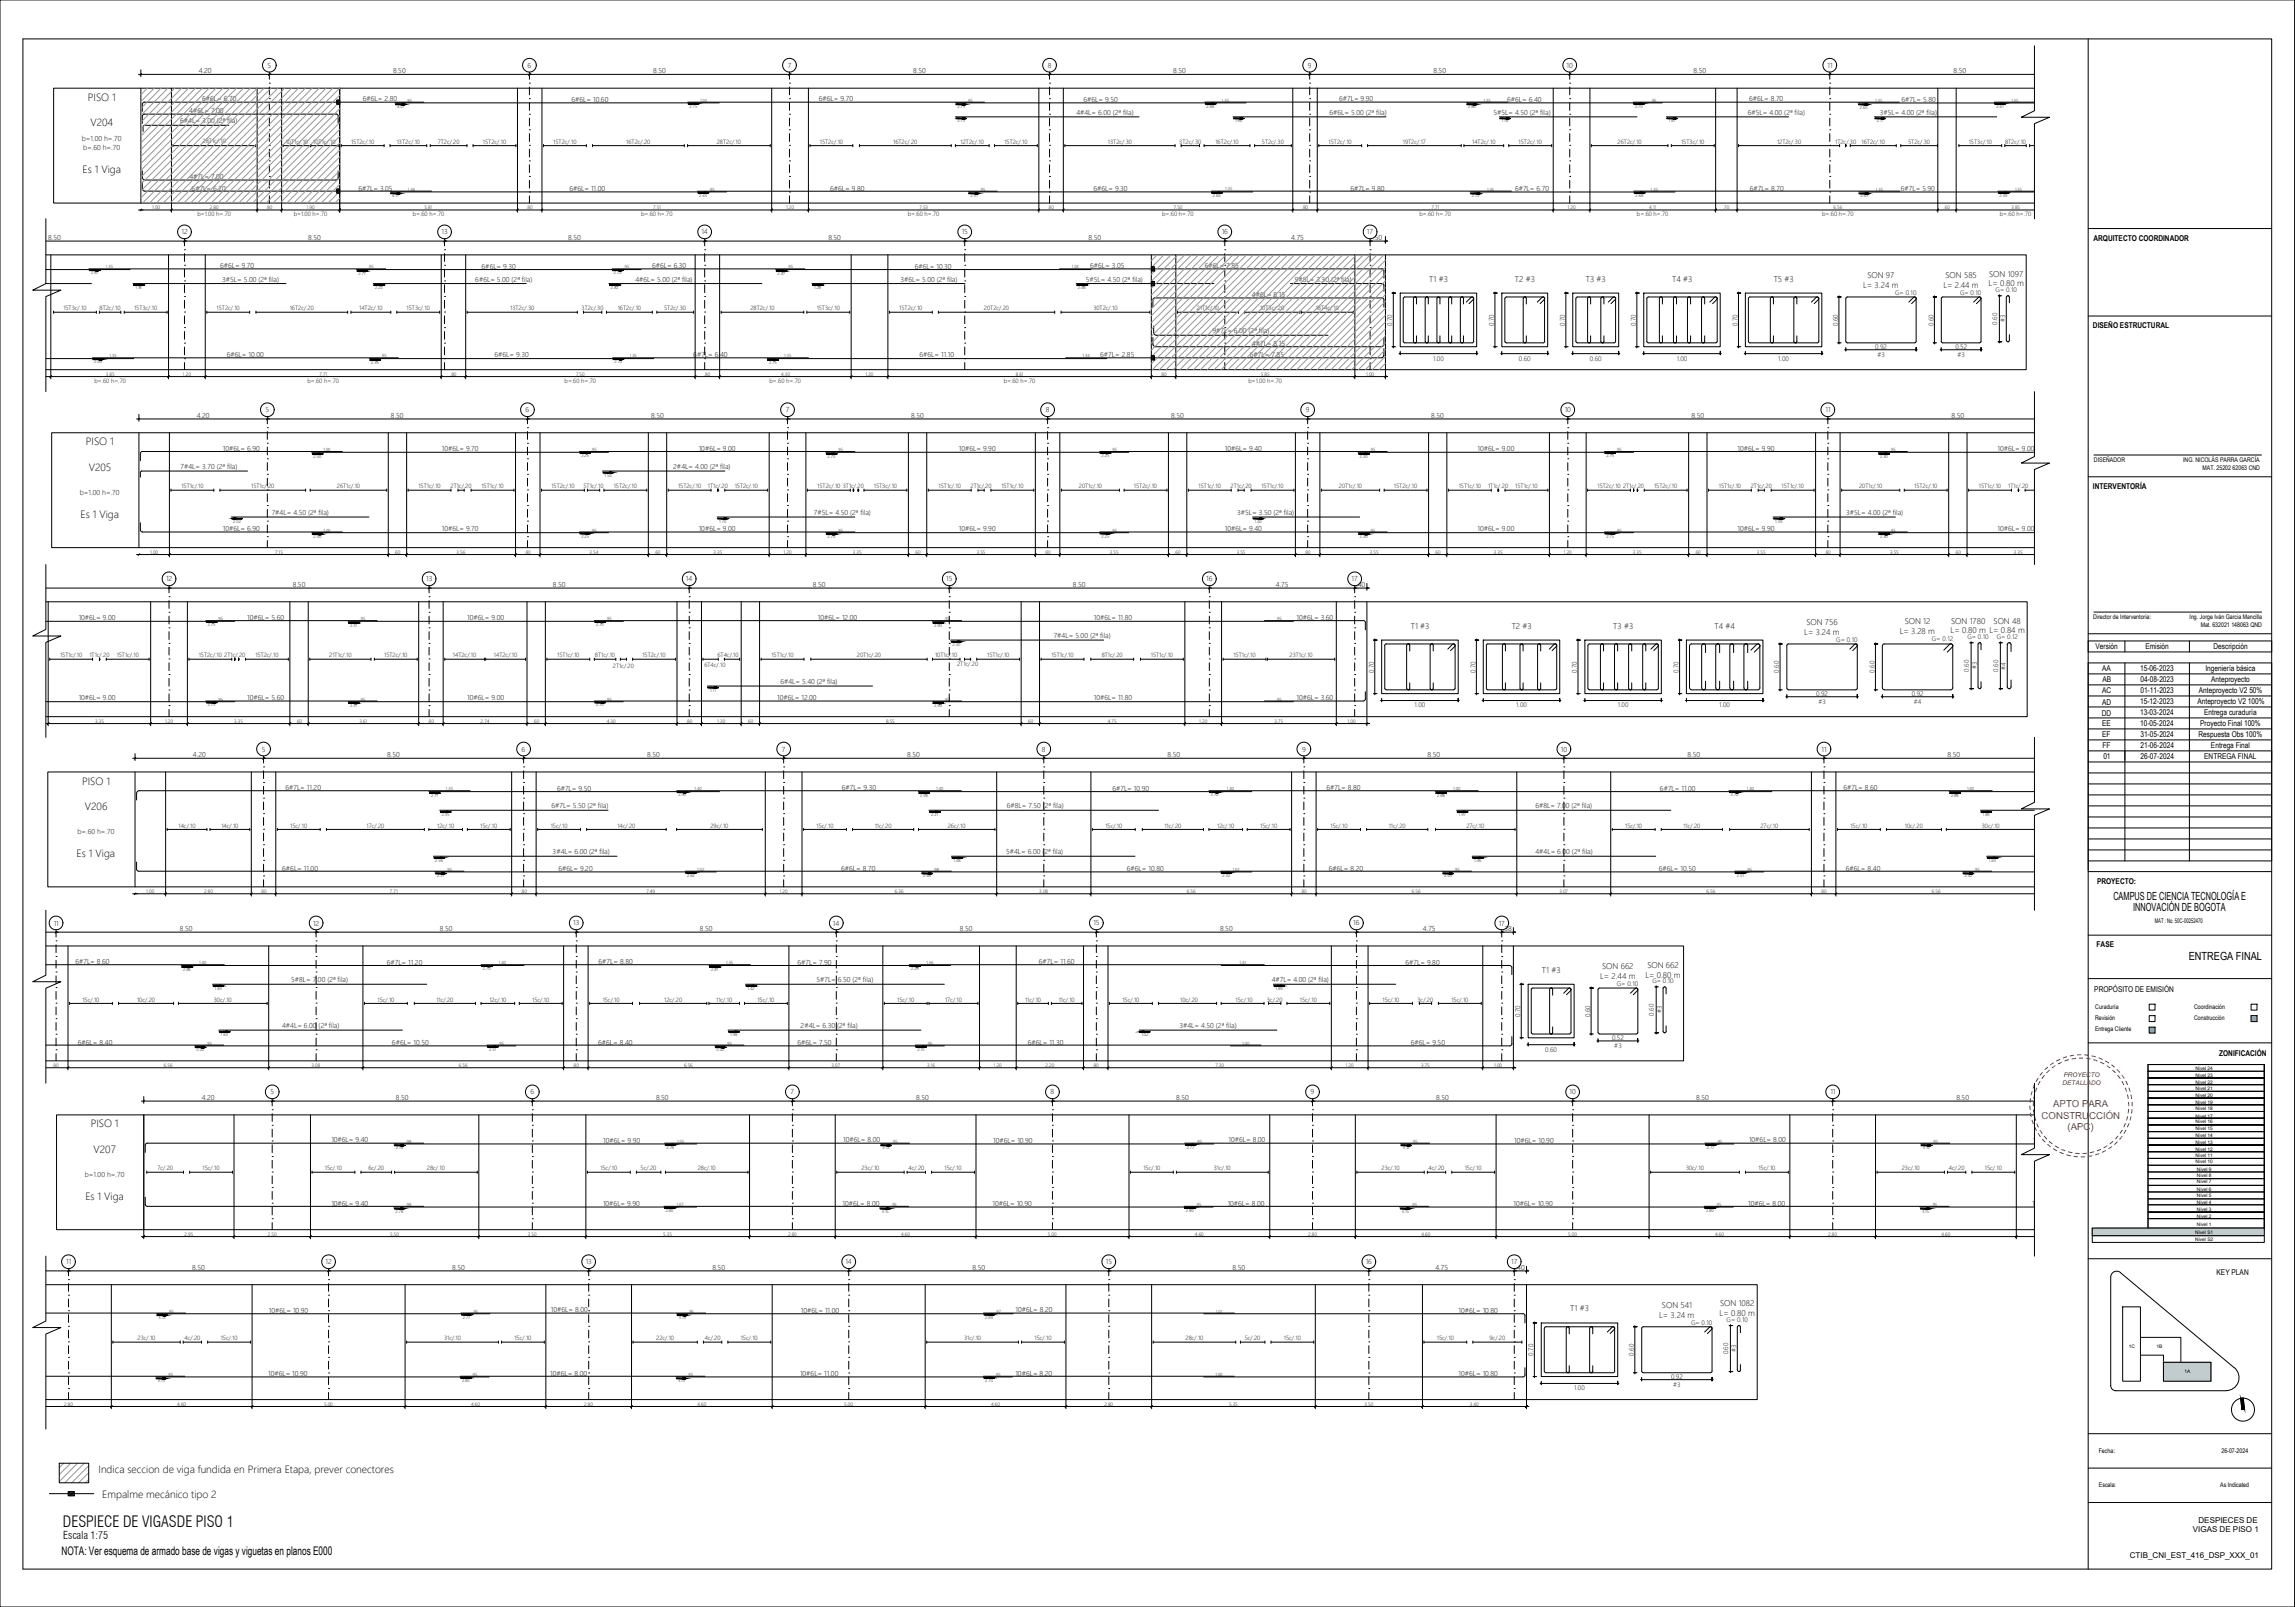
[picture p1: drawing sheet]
<svg xmlns="http://www.w3.org/2000/svg" width="1000mm" height="700mm" viewBox="0 0 1000 700" stroke-linecap="round" stroke-linejoin="round" font-family="sans-serif">
<defs><g id="words">
<text font-size="6.7" x="27.4" y="665">DESPIECE DE VIGASDE PISO 1</text>
<text font-size="5.2" x="26.8" y="677.4">NOTA: Ver esquema de armado base de vigas y viguetas en planos E000</text>
<g font-size="4.9">
<text x="921" y="392">CAMPUS DE CIENCIA TECNOLOGÍA E</text>
<text x="929.6" y="396.7">INNOVACIÓN DE BOGOTA</text>
<text x="953.9" y="418.2">ENTREGA FINAL</text>
</g>
<text font-size="4.7" x="27.6" y="670.2">Escala 1:75</text>
<g font-size="4.6">
<text x="38.3" y="43.9">PISO 1</text>
<text x="39.4" y="54.9">V204</text>
<text x="35.9" y="75.4">Es 1 Viga</text>
<text x="37.4" y="193.9">PISO 1</text>
<text x="38.7" y="204.9">V205</text>
<text x="35.1" y="225.4">Es 1 Viga</text>
<text x="35.8" y="341.7">PISO 1</text>
<text x="37" y="352.7">V206</text>
<text x="33.4" y="373.2">Es 1 Viga</text>
<text x="39.5" y="491">PISO 1</text>
<text x="40.8" y="502">V207</text>
<text x="37.2" y="522.5">Es 1 Viga</text>
<text x="43" y="641.7">Indica seccion de viga fundida en Primera Etapa, prever conectores</text>
<text x="44.5" y="652.5">Empalme mecánico tipo 2</text>
</g>
<g font-size="4.2" fill="#f00">
<text x="894.8" y="482.2">APTO PARA</text>
<text x="889.7" y="487.2">CONSTRUCCIÓN</text>
<text x="901" y="492.2">(APC)</text>
</g>
<g font-size="3.6">
<text x="622.9" y="122.6">T1 #3</text>
<text x="660.2" y="122.6">T2 #3</text>
<text x="691.1" y="122.6">T3 #3</text>
<text x="728.7" y="122.6">T4 #3</text>
<text x="773" y="122.6">T5 #3</text>
<text x="812" y="125.4">L= 3.24 m</text>
<text x="813.8" y="121.1">SON 97</text>
<text x="846.9" y="125.4">L= 2.44 m</text>
<text x="847.8" y="121.1">SON 585</text>
<text x="866.6" y="124.8">L= 0.80 m</text>
<text x="866.8" y="120.5">SON 1097</text>
<text x="614.8" y="273.7">T1 #3</text>
<text x="658.8" y="273.7">T2 #3</text>
<text x="703" y="273.7">T3 #3</text>
<text x="747.1" y="273.8">T4 #4</text>
<text x="787.2" y="272.2">SON 756</text>
<text x="830" y="272">SON 12</text>
<text x="850.1" y="275.9">L= 0.80 m L= 0.84 m</text>
<text x="850.3" y="271.6">SON 1780</text>
<text x="868.8" y="271.6">SON 48</text>
<text x="786.3" y="276.5">L= 3.24 m</text>
<text x="827.9" y="276.2">L= 3.28 m</text>
<text x="672" y="423.6">T1 #3</text>
<text x="698.2" y="422.1">SON 662</text>
<text x="717" y="425.8">L= 0.80 m</text>
<text x="717.9" y="421.5">SON 662</text>
<text x="697.3" y="426.4">L= 2.44 m</text>
<text x="724.2" y="569.6">SON 541</text>
<text x="749.6" y="569">SON 1082</text>
<text x="684.3" y="571.2">T1 #3</text>
<text x="723" y="573.9">L= 3.24 m</text>
<text x="749.4" y="573.3">L= 0.80 m</text>
</g>
<g font-size="3.5">
<text x="912.3" y="104.9">ARQUITECTO COORDINADOR</text>
<text x="912.1" y="143">DISEÑO ESTRUCTURAL</text>
<text x="912.1" y="213">INTERVENTORÍA</text>
<text x="913.2" y="282.7">Versión</text>
<text x="934.9" y="282.7">Emisión</text>
<text x="964.6" y="282.7">Descripción</text>
<text x="916.1" y="292.3">AA</text>
<text x="932.6" y="292.3">15-06-2023</text>
<text x="961.1" y="292.3">Ingeniería básica</text>
<text x="916.2" y="297.1">AB</text>
<text x="932.7" y="297.1">04-08-2023</text>
<text x="963.6" y="297.1">Anteproyecto</text>
<text x="916.1" y="301.9">AC</text>
<text x="932.7" y="301.9">01-11-2023</text>
<text x="958.3" y="301.9">Anteproyecto V2 50%</text>
<text x="915.9" y="311.7">DD</text>
<text x="916.1" y="307">AD</text>
<text x="932.6" y="306.5">15-12-2023</text>
<text x="932.6" y="311.5">13-03-2024</text>
<text x="957.6" y="306.6">Anteproyecto V2 100%</text>
<text x="960.5" y="311.5">Entrega curaduría</text>
<text x="916.1" y="316.2">EE</text>
<text x="932.6" y="316.2">10-05-2024</text>
<text x="958.8" y="316.2">Proyecto Final 100%</text>
<text x="916.1" y="321">EF</text>
<text x="932.7" y="321">31-05-2024</text>
<text x="958.1" y="321">Respuesta Obs 100%</text>
<text x="916.2" y="325.8">FF</text>
<text x="932.8" y="325.8">21-06-2024</text>
<text x="963.5" y="325.8">Entrega Final</text>
<text x="916.6" y="330.6">01</text>
<text x="932.8" y="330.6">26-07-2024</text>
<text x="960.6" y="330.6">ENTREGA FINAL</text>
<text x="913.8" y="385.1">PROYECTO:</text>
<text x="913.7" y="412.3">FASE</text>
<text x="912.7" y="432.1">PROPÓSITO DE EMISIÓN</text>
<text x="967.1" y="460.1">ZONIFICACIÓN</text>
<text x="966" y="555.5">KEY PLAN</text>
<text x="958.1" y="663.3">DESPIECES DE</text>
<text x="955.6" y="667.4">VIGAS DE PISO 1</text>
<text x="928.2" y="678.5">CTIB_CNI_EST_416_DSP_XXX_01</text>
</g>
<g font-size="3.1">
<text x="116.5" y="29.5">5</text>
<text x="229.9" y="29.5">6</text>
<text x="343.3" y="29.5">7</text>
<text x="456.6" y="29.5">8</text>
<text x="569.9" y="29.5">9</text>
<text x="682.7" y="29.5">10</text>
<text x="796.4" y="29.5">11</text>
<text x="86.6" y="31.9">4.20</text>
<text x="171.3" y="31.9">8.50</text>
<text x="284.6" y="31.9">8.50</text>
<text x="397.9" y="31.9">8.50</text>
<text x="511.3" y="31.9">8.50</text>
<text x="624.6" y="31.9">8.50</text>
<text x="738" y="31.9">8.50</text>
<text x="851.3" y="31.9">8.50</text>
<text x="88.1" y="44.1">6#6L= 6.70</text>
<text x="158.1" y="44.1">6#6L= 2.80</text>
<text x="249" y="44.4">6#6L= 10.60</text>
<text x="356.9" y="44.1">6#6L= 9.70</text>
<text x="472.2" y="44.4">6#6L= 9.50</text>
<text x="583.6" y="44">6#7L= 9.90</text>
<text x="656.8" y="44.4">6#6L= 6.40</text>
<text x="762.2" y="44.1">6#6L= 8.70</text>
<text x="828.7" y="44.4">6#7L= 5.80</text>
<text x="78.6" y="53.7">6#4L= 3.00 (2ª fila)</text>
<text x="82.5" y="49.2">4#6L= 7.00</text>
<text x="469.1" y="50">4#4L= 6.00 (2ª fila)</text>
<text x="579.4" y="50">6#6L= 5.00 (2ª fila)</text>
<text x="650.8" y="50">5#5L= 4.50 (2ª fila)</text>
<text x="761.7" y="50">6#5L= 4.00 (2ª fila)</text>
<text x="819.2" y="50">3#5L= 4.00 (2ª fila)</text>
<text x="35.7" y="61.6">b=1.00 h=.70</text>
<text x="36.2" y="65.4">b=.60 h=.70</text>
<text x="82.5" y="78">4#7L= 7.00</text>
<text x="83.5" y="83">6#7L= 6.70</text>
<text x="156.2" y="83">6#7L= 3.05</text>
<text x="248.1" y="83">6#6L= 11.00</text>
<text x="361.8" y="83">6#6L= 9.80</text>
<text x="476.5" y="83">6#6L= 9.30</text>
<text x="588.5" y="83">6#7L= 9.80</text>
<text x="660.2" y="83">6#7L= 6.70</text>
<text x="762.5" y="83">6#7L= 8.70</text>
<text x="828.3" y="83">6#7L= 5.90</text>
<text x="21" y="104.5">8.50</text>
<text x="79.1" y="102.1">12</text>
<text x="134.3" y="104.5">8.50</text>
<text x="192.4" y="102.1">13</text>
<text x="247.6" y="104.5">8.50</text>
<text x="305.6" y="102.1">14</text>
<text x="361" y="104.5">8.50</text>
<text x="419.1" y="102.1">15</text>
<text x="474.3" y="104.5">8.50</text>
<text x="532.4" y="102.1">16</text>
<text x="562.7" y="104.5">4.75</text>
<text x="595.7" y="102.1">17</text>
<text x="598.4" y="104.5">.50</text>
<text x="95.9" y="116.6">6#6L= 9.70</text>
<text x="209.9" y="117">6#6L= 9.30</text>
<text x="284.1" y="116.6">6#6L= 6.30</text>
<text x="398.7" y="117">6#6L= 10.30</text>
<text x="475.1" y="116.6">6#6L= 3.05</text>
<text x="525" y="116.6">6#6L= 7.85</text>
<text x="96.8" y="122.6">3#5L= 5.00 (2ª fila)</text>
<text x="207.1" y="122.6">6#6L= 5.00 (2ª fila)</text>
<text x="276.9" y="122.6">4#6L= 5.00 (2ª fila)</text>
<text x="392.4" y="122.6">3#6L= 5.00 (2ª fila)</text>
<text x="473.2" y="122.6">5#5L= 4.50 (2ª fila)</text>
<text x="564.2" y="122.6">9#5L= 3.30 (2ª fila)</text>
<text x="545.5" y="129.3">4#6L= 8.15</text>
<text x="528.4" y="145.1">9#7L= 6.00 (2ª fila)</text>
<text x="98.9" y="155.6">6#6L= 10.00</text>
<text x="215.5" y="155.6">6#6L= 9.30</text>
<text x="302.1" y="155.6">6#7L= 6.40</text>
<text x="400.7" y="155.6">6#6L= 11.10</text>
<text x="479.4" y="155.6">6#7L= 2.85</text>
<text x="544.7" y="155.6">6#7L= 7.85</text>
<text x="545.6" y="150.6">4#7L= 8.15</text>
<text x="115.7" y="179.5">5</text>
<text x="229" y="179.5">6</text>
<text x="342.4" y="179.5">7</text>
<text x="455.7" y="179.5">8</text>
<text x="569" y="179.5">9</text>
<text x="681.9" y="179.5">10</text>
<text x="795.5" y="179.6">11</text>
<text x="85.8" y="182">4.20</text>
<text x="170.4" y="182">8.50</text>
<text x="283.8" y="182">8.50</text>
<text x="397.1" y="182">8.50</text>
<text x="510.4" y="182">8.50</text>
<text x="623.7" y="182">8.50</text>
<text x="737.1" y="182">8.50</text>
<text x="850.4" y="182">8.50</text>
<text x="97.2" y="196.2">10#6L= 6.90</text>
<text x="192.5" y="196.5">10#6L= 9.70</text>
<text x="304.5" y="196.2">10#6L= 9.00</text>
<text x="417.8" y="196.5">10#6L= 9.90</text>
<text x="533.8" y="196.2">10#6L= 9.40</text>
<text x="643.8" y="196.5">10#6L= 9.00</text>
<text x="757.2" y="196.2">10#6L= 9.90</text>
<text x="870.5" y="196.5">10#6L= 9.00</text>
<text x="78.7" y="204.3">7#4L= 3.70 (2ª fila)</text>
<text x="293.4" y="204.3">2#4L= 4.00 (2ª fila)</text>
<text x="34.8" y="215.4">b=1.00 h=.70</text>
<text x="118.4" y="224.3">7#4L= 4.50 (2ª fila)</text>
<text x="354.7" y="224.3">7#5L= 4.50 (2ª fila)</text>
<text x="539.2" y="224.3">3#5L= 3.50 (2ª fila)</text>
<text x="804.5" y="224.3">3#5L= 4.00 (2ª fila)</text>
<text x="97.2" y="231.4">10#6L= 6.90</text>
<text x="192.5" y="231.4">10#6L= 9.70</text>
<text x="304.5" y="231.4">10#6L= 9.00</text>
<text x="417.8" y="231.4">10#6L= 9.90</text>
<text x="533.8" y="231.4">10#6L= 9.40</text>
<text x="643.8" y="231.4">10#6L= 9.00</text>
<text x="757.2" y="231.4">10#6L= 9.90</text>
<text x="870.5" y="231.4">10#6L= 9.00</text>
<text x="72.3" y="253.3">12</text>
<text x="127.6" y="255.6">8.50</text>
<text x="185.7" y="253.2">13</text>
<text x="240.9" y="255.6">8.50</text>
<text x="298.9" y="253.3">14</text>
<text x="354.2" y="255.6">8.50</text>
<text x="412.4" y="253.2">15</text>
<text x="467.6" y="255.6">8.50</text>
<text x="525.7" y="253.2">16</text>
<text x="556" y="255.6">4.75</text>
<text x="589" y="253.3">17</text>
<text x="591" y="255.6">.40</text>
<text x="107.7" y="269.8">10#6L= 5.60</text>
<text x="356.4" y="269.8">10#6L= 12.00</text>
<text x="565" y="269.8">10#6L= 3.60</text>
<text x="34.3" y="270.2">10#6L= 9.00</text>
<text x="203.6" y="270.2">10#6L= 9.00</text>
<text x="476.7" y="270.2">10#6L= 11.80</text>
<text x="459.2" y="277.9">7#4L= 5.00 (2ª fila)</text>
<text x="340.1" y="297.9">6#4L= 5.40 (2ª fila)</text>
<text x="34.3" y="305">10#6L= 9.00</text>
<text x="107.7" y="305">10#6L= 5.60</text>
<text x="203.6" y="305">10#6L= 9.00</text>
<text x="338.7" y="305">10#6L= 12.00</text>
<text x="476.7" y="305">10#6L= 11.80</text>
<text x="565" y="305">10#6L= 3.60</text>
<text x="84.1" y="329.7">4.20</text>
<text x="114" y="327.3">5</text>
<text x="168.7" y="329.7">8.50</text>
<text x="227.3" y="327.3">6</text>
<text x="282.1" y="329.7">8.50</text>
<text x="340.7" y="327.3">7</text>
<text x="395.4" y="329.7">8.50</text>
<text x="454.1" y="327.3">8</text>
<text x="508.8" y="329.7">8.50</text>
<text x="567.4" y="327.3">9</text>
<text x="622.1" y="329.7">8.50</text>
<text x="680.2" y="327.3">10</text>
<text x="735.4" y="329.7">8.50</text>
<text x="793.8" y="327.4">11</text>
<text x="848.7" y="329.7">8.50</text>
<text x="124.4" y="344">6#7L= 11.20</text>
<text x="242.7" y="344.3">6#7L= 9.50</text>
<text x="366.9" y="344">6#7L= 9.30</text>
<text x="484.8" y="344.3">6#7L= 10.90</text>
<text x="578" y="344">6#7L= 8.80</text>
<text x="723.4" y="344.3">6#7L= 11.00</text>
<text x="803.3" y="344">6#7L= 8.60</text>
<text x="240.3" y="352">6#7L= 5.50 (2ª fila)</text>
<text x="438.7" y="352">6#8L= 7.50 (2ª fila)</text>
<text x="669.1" y="352">6#8L= 7.00 (2ª fila)</text>
<text x="33.7" y="363.2">b=.60 h=.70</text>
<text x="240.8" y="372">3#4L= 6.00 (2ª fila)</text>
<text x="438.4" y="372">5#4L= 6.00 (2ª fila)</text>
<text x="669.1" y="372">4#4L= 6.00 (2ª fila)</text>
<text x="123" y="379.2">6#6L= 11.00</text>
<text x="243.3" y="379.2">6#6L= 9.20</text>
<text x="366.6" y="379.2">6#6L= 8.70</text>
<text x="491.1" y="379.2">6#6L= 10.80</text>
<text x="579.1" y="379.2">6#6L= 8.20</text>
<text x="722.9" y="379.2">6#6L= 10.50</text>
<text x="804.4" y="379.2">6#6L= 8.40</text>
<text x="23.4" y="403.1">11</text>
<text x="78.3" y="405.5">8.50</text>
<text x="136.4" y="403.1">12</text>
<text x="191.6" y="405.5">8.50</text>
<text x="249.8" y="403.1">13</text>
<text x="305" y="405.5">8.50</text>
<text x="363" y="403.1">14</text>
<text x="418.3" y="405.5">8.50</text>
<text x="476.5" y="403.1">15</text>
<text x="531.7" y="405.5">8.50</text>
<text x="589.7" y="403.1">16</text>
<text x="620.1" y="405.5">4.75</text>
<text x="653.1" y="403.1">17</text>
<text x="655" y="405.5">.38</text>
<text x="32.9" y="419.7">6#7L= 8.60</text>
<text x="260.8" y="419.7">6#7L= 8.80</text>
<text x="452.8" y="419.7">6#7L= 11.60</text>
<text x="168.5" y="420.1">6#7L= 11.20</text>
<text x="347.6" y="420.1">6#7L= 7.90</text>
<text x="612.5" y="420.1">6#7L= 9.80</text>
<text x="126.9" y="427.8">5#8L= 7.00 (2ª fila)</text>
<text x="355.8" y="427.8">5#7L= 6.50 (2ª fila)</text>
<text x="554.2" y="427.8">4#7L= 4.00 (2ª fila)</text>
<text x="122.9" y="447.8">4#4L= 6.00 (2ª fila)</text>
<text x="348.9" y="447.8">2#4L= 6.30 (2ª fila)</text>
<text x="514" y="447.8">3#4L= 4.50 (2ª fila)</text>
<text x="34" y="454.9">6#6L= 8.40</text>
<text x="170.8" y="454.9">6#6L= 10.50</text>
<text x="260.6" y="454.9">6#6L= 8.40</text>
<text x="347.5" y="454.9">6#6L= 7.50</text>
<text x="447.9" y="454.9">6#6L= 11.30</text>
<text x="614.8" y="454.9">6#6L= 9.50</text>
<text x="87.9" y="479.1">4.20</text>
<text x="117.8" y="476.6">5</text>
<text x="172.6" y="479.1">8.50</text>
<text x="231.1" y="476.6">6</text>
<text x="285.9" y="479.1">8.50</text>
<text x="344.6" y="476.6">7</text>
<text x="399.2" y="479.1">8.50</text>
<text x="457.8" y="476.6">8</text>
<text x="512.5" y="479.1">8.50</text>
<text x="571.2" y="476.6">9</text>
<text x="625.9" y="479.1">8.50</text>
<text x="684" y="476.6">10</text>
<text x="739.2" y="479.1">8.50</text>
<text x="797.6" y="476.7">11</text>
<text x="852.6" y="479.1">8.50</text>
<text x="144.4" y="497.5">10#6L= 9.40</text>
<text x="262.9" y="497.8">10#6L= 9.90</text>
<text x="367.5" y="497.5">10#6L= 8.00</text>
<text x="432.8" y="497.8">10#6L= 10.90</text>
<text x="535.3" y="497.5">10#6L= 8.00</text>
<text x="659.9" y="497.8">10#6L= 10.90</text>
<text x="762.2" y="497.5">10#6L= 8.00</text>
<text x="886" y="497.8">10#6L= 10.90</text>
<text x="37" y="512.5">b=1.00 h=.70</text>
<text x="144.4" y="525.1">10#6L= 9.40</text>
<text x="262.8" y="525.1">10#6L= 9.90</text>
<text x="367.2" y="525.1">10#6L= 8.00</text>
<text x="432.5" y="525.1">10#6L= 10.90</text>
<text x="535" y="525.1">10#6L= 8.00</text>
<text x="659.6" y="525.1">10#6L= 10.90</text>
<text x="761.9" y="525.1">10#6L= 8.00</text>
<text x="885.7" y="525.1">10#6L= 10.90</text>
<text x="28.8" y="550.6">11</text>
<text x="141.9" y="550.6">12</text>
<text x="255.2" y="550.6">13</text>
<text x="368.4" y="550.6">14</text>
<text x="481.9" y="550.6">15</text>
<text x="595.2" y="550.6">16</text>
<text x="658.5" y="550.6">17</text>
<text x="83.7" y="553.1">8.50</text>
<text x="197.1" y="553.1">8.50</text>
<text x="310.4" y="553.1">8.50</text>
<text x="423.8" y="553.1">8.50</text>
<text x="537.1" y="553.1">8.50</text>
<text x="625.5" y="553.1">4.75</text>
<text x="660.5" y="553.1">.40</text>
<text x="117.2" y="571.8">10#6L= 10.90</text>
<text x="240.1" y="571.4">10#6L= 8.00</text>
<text x="349" y="571.8">10#6L= 11.00</text>
<text x="442.6" y="571.4">10#6L= 8.20</text>
<text x="635.6" y="571.8">10#6L= 10.80</text>
<text x="116.8" y="599.1">10#6L= 10.90</text>
<text x="239.8" y="599.1">10#6L= 8.00</text>
<text x="348.7" y="599.1">10#6L= 11.00</text>
<text x="442.5" y="599.1">10#6L= 8.20</text>
<text x="635.6" y="599.1">10#6L= 10.80</text>
</g>
<g font-size="2.9">
<text x="825.9" y="128.4">G= 0.10</text>
<text x="854.2" y="128.4">G= 0.10</text>
<text x="869.7" y="127.3">G= 0.10</text>
<text x="606.7" y="141.9" transform="rotate(-90 606.7 141.9)">0.70</text>
<text x="651" y="141.9" transform="rotate(-90 651 141.9)">0.70</text>
<text x="681.9" y="141.9" transform="rotate(-90 681.9 141.9)">0.70</text>
<text x="712.9" y="141.9" transform="rotate(-90 712.9 141.9)">0.70</text>
<text x="757.2" y="141.9" transform="rotate(-90 757.2 141.9)">0.70</text>
<text x="800.9" y="141.9" transform="rotate(-90 800.9 141.9)">0.60</text>
<text x="842.5" y="141.9" transform="rotate(-90 842.5 141.9)">0.60</text>
<text x="870.3" y="141.4" transform="rotate(-90 870.3 141.4)">0.60</text>
<text x="873.8" y="140.4" transform="rotate(-90 873.8 140.4)">#3</text>
<text x="817.2" y="151.9">0.92</text>
<text x="818.2" y="155.3">#3</text>
<text x="852.1" y="151.9">0.52</text>
<text x="853.1" y="155.3">#3</text>
<text x="624.5" y="157">1.00</text>
<text x="661.9" y="157">0.60</text>
<text x="692.8" y="157">0.60</text>
<text x="730.7" y="157">1.00</text>
<text x="775" y="157">1.00</text>
<text x="800.2" y="279.5">G= 0.10</text>
<text x="841.9" y="279.2">G= 0.12</text>
<text x="857.3" y="278.4">G= 0.10</text>
<text x="870.1" y="278.4">G= 0.12</text>
<text x="598.7" y="293" transform="rotate(-90 598.7 293)">0.70</text>
<text x="643" y="293" transform="rotate(-90 643 293)">0.70</text>
<text x="687.2" y="293" transform="rotate(-90 687.2 293)">0.70</text>
<text x="731.5" y="293" transform="rotate(-90 731.5 293)">0.70</text>
<text x="775.3" y="293" transform="rotate(-90 775.3 293)">0.60</text>
<text x="816.9" y="293" transform="rotate(-90 816.9 293)">0.60</text>
<text x="858" y="292.5" transform="rotate(-90 858 292.5)">0.60</text>
<text x="861.4" y="291.5" transform="rotate(-90 861.4 291.5)">#3</text>
<text x="870.8" y="292.5" transform="rotate(-90 870.8 292.5)">0.60</text>
<text x="874.1" y="291.6" transform="rotate(-90 874.1 291.6)">#4</text>
<text x="791.5" y="303">0.92</text>
<text x="833.1" y="303">0.92</text>
<text x="616.5" y="308.1">1.00</text>
<text x="660.7" y="308.1">1.00</text>
<text x="705" y="308.1">1.00</text>
<text x="749.3" y="308.1">1.00</text>
<text x="792.5" y="306.5">#3</text>
<text x="834" y="306.5">#4</text>
<text x="704.6" y="429.4">G= 0.10</text>
<text x="720.1" y="428.3">G= 0.10</text>
<text x="662.5" y="442.9" transform="rotate(-90 662.5 442.9)">0.70</text>
<text x="693" y="442.9" transform="rotate(-90 693 442.9)">0.60</text>
<text x="720.8" y="442.4" transform="rotate(-90 720.8 442.4)">0.60</text>
<text x="724.2" y="441.4" transform="rotate(-90 724.2 441.4)">#3</text>
<text x="702.5" y="452.9">0.52</text>
<text x="673.4" y="458">0.60</text>
<text x="703.5" y="456.4">#3</text>
<text x="752.4" y="575.8">G= 0.10</text>
<text x="736.9" y="576.9">G= 0.10</text>
<text x="668.2" y="590.4" transform="rotate(-90 668.2 590.4)">0.70</text>
<text x="712" y="590.4" transform="rotate(-90 712 590.4)">0.60</text>
<text x="753.1" y="589.9" transform="rotate(-90 753.1 589.9)">0.60</text>
<text x="756.5" y="588.9" transform="rotate(-90 756.5 588.9)">#3</text>
<text x="686" y="605.6">1.00</text>
<text x="728.2" y="600.5">0.92</text>
<text x="729.2" y="603.9">#3</text>
</g>
<g font-size="2.8">
<text x="912.5" y="201">DISEÑADOR</text>
<text x="951.4" y="201.3">ING. NICOLÁS PARRA GARCÍA</text>
<text x="959.8" y="204.5">MAT. 25202 62063 CND</text>
<text x="912.1" y="269.4">Director de Interventoria:</text>
<text x="954.2" y="269.6">Ing. Jorge Iván Garcia Mancilla</text>
<text x="959" y="272.9">Mat. 632021 148063 QND</text>
<text x="939" y="402.1">MAT : No. 50C-00252470</text>
<text x="913.1" y="439.3">Curaduría</text>
<text x="956.1" y="439.3">Coordinación</text>
<text x="913" y="444.3">Revisión</text>
<text x="913" y="449.2">Entrega Cliente</text>
<text x="956.1" y="444.3">Construcción</text>
<text x="914.6" y="632.8">Fecha:</text>
<text x="968.1" y="632.8">26-07-2024</text>
<text x="914.7" y="647.5">Escala:</text>
<text x="967.5" y="647.7">As Indicated</text>
</g>
<g font-size="2.8" fill="#f00">
<text x="898.9" y="472.5">DETALLADO</text>
<text x="899.3" y="469.2">PROYECTO</text>
</g>
<g font-size="2.7">
<text x="88.3" y="62.1">28T1c/.10</text>
<text x="124.5" y="62.6">10T1c/.10</text>
<text x="136.5" y="62.6">10T1c/.10</text>
<text x="153" y="62.6">15T2c/.10</text>
<text x="172.9" y="62.6">13T2c/.10</text>
<text x="190.8" y="62.6">7T2c/.20</text>
<text x="210.5" y="62.6">15T2c/.10</text>
<text x="241.1" y="62.6">15T2c/.10</text>
<text x="272.9" y="62.6">16T2c/.20</text>
<text x="312.4" y="62.6">28T2c/.10</text>
<text x="357.3" y="62.6">15T2c/.10</text>
<text x="389.3" y="62.6">16T2c/.20</text>
<text x="418.6" y="62.6">12T2c/.10</text>
<text x="437.7" y="62.6">15T2c/.10</text>
<text x="482.8" y="62.6">13T2c/.30</text>
<text x="513.9" y="62.6">3T2c/.30</text>
<text x="529.7" y="62.6">16T2c/.10</text>
<text x="549.9" y="62.6">5T2c/.30</text>
<text x="579" y="62.6">15T2c/.10</text>
<text x="611.3" y="62.6">19T2c/.17</text>
<text x="641.6" y="62.6">14T2c/.10</text>
<text x="661.8" y="62.6">15T2c/.10</text>
<text x="704.9" y="62.6">26T2c/.10</text>
<text x="732.6" y="62.6">15T3c/.10</text>
<text x="774.4" y="62.6">12T2c/.30</text>
<text x="799.8" y="62.6">1T2c/.30</text>
<text x="811.3" y="62.6">16T2c/.10</text>
<text x="831.5" y="62.6">5T2c/.30</text>
<text x="858" y="62.6">15T3c/.10</text>
<text x="873.8" y="62.6">8T2c/.10</text>
<text x="86" y="94.2">b=1.00 h=.70</text>
<text x="128" y="94.2">b=1.00 h=.70</text>
<text x="179.9" y="94.2">b=.60 h=.70</text>
<text x="279.4" y="94.2">b=.60 h=.70</text>
<text x="395.6" y="94.2">b=.60 h=.70</text>
<text x="506.5" y="94.2">b=.60 h=.70</text>
<text x="618.6" y="94.2">b=.60 h=.70</text>
<text x="713.4" y="94.2">b=.60 h=.70</text>
<text x="794.1" y="94.2">b=.60 h=.70</text>
<text x="871.5" y="94.2">b=.60 h=.70</text>
<text x="27.6" y="135.2">15T3c/.10</text>
<text x="43.4" y="135.2">8T2c/.10</text>
<text x="58.4" y="135.2">15T3c/.10</text>
<text x="94.4" y="135.2">15T2c/.10</text>
<text x="126.3" y="135.2">16T2c/.20</text>
<text x="156.5" y="135.2">14T2c/.10</text>
<text x="177.2" y="135.2">15T3c/.10</text>
<text x="222.3" y="135.2">13T2c/.30</text>
<text x="253.4" y="135.2">3T2c/.30</text>
<text x="269.2" y="135.2">16T2c/.10</text>
<text x="289.4" y="135.2">5T2c/.30</text>
<text x="327" y="135.2">28T2c/.10</text>
<text x="355.9" y="135.2">15T3c/.10</text>
<text x="391.9" y="135.2">15T2c/.10</text>
<text x="428.8" y="135.2">20T2c/.20</text>
<text x="476.5" y="135.2">30T2c/.10</text>
<text x="521.6" y="135.2">21T1c/.10</text>
<text x="549.1" y="135.2">10T5c/.20</text>
<text x="573.4" y="135.2">18T4c/.10</text>
<text x="41.1" y="166.8">b=.60 h=.70</text>
<text x="134" y="166.8">b=.60 h=.70</text>
<text x="246" y="166.8">b=.60 h=.70</text>
<text x="335.4" y="166.8">b=.60 h=.70</text>
<text x="437.4" y="166.8">b=.60 h=.70</text>
<text x="544" y="166.8">b=1.00 h=.70</text>
<text x="79" y="212.7">15T1c/.10</text>
<text x="109.5" y="212.7">15T1c/.20</text>
<text x="146.8" y="212.7">26T1c/.10</text>
<text x="182.4" y="212.7">15T1c/.10</text>
<text x="196.3" y="212.7">2T1c/.20</text>
<text x="209.8" y="212.7">15T1c/.10</text>
<text x="240.3" y="212.7">15T2c/.10</text>
<text x="254.3" y="212.7">5T1c/.10</text>
<text x="267.5" y="212.7">15T2c/.10</text>
<text x="295.5" y="212.7">15T2c/.10</text>
<text x="308.5" y="212.7">1T1c/.20</text>
<text x="320.2" y="212.7">15T2c/.10</text>
<text x="356.2" y="212.7">15T2c/.10</text>
<text x="367.3" y="212.7">3T1c/.20</text>
<text x="380.8" y="212.7">15T3c/.10</text>
<text x="409" y="212.7">15T1c/.10</text>
<text x="423" y="212.7">2T1c/.20</text>
<text x="436.4" y="212.7">15T1c/.10</text>
<text x="470.2" y="212.7">20T1c/.10</text>
<text x="494.2" y="212.7">15T2c/.10</text>
<text x="522.4" y="212.7">15T1c/.10</text>
<text x="536.3" y="212.7">2T1c/.20</text>
<text x="549.7" y="212.7">15T1c/.10</text>
<text x="583.5" y="212.7">20T1c/.10</text>
<text x="607.5" y="212.7">15T2c/.10</text>
<text x="635.7" y="212.7">15T1c/.10</text>
<text x="648.5" y="212.7">1T1c/.20</text>
<text x="660.4" y="212.7">15T1c/.10</text>
<text x="696.2" y="212.7">15T2c/.10</text>
<text x="707.3" y="212.7">2T1c/.20</text>
<text x="720.8" y="212.7">15T2c/.10</text>
<text x="749" y="212.7">15T1c/.10</text>
<text x="763" y="212.7">2T1c/.20</text>
<text x="776.4" y="212.7">15T1c/.10</text>
<text x="810.2" y="212.7">20T1c/.10</text>
<text x="834.2" y="212.7">15T2c/.10</text>
<text x="862.4" y="212.7">15T1c/.10</text>
<text x="875.2" y="212.7">1T1c/.20</text>
<text x="26.2" y="286.3">15T1c/.10</text>
<text x="39" y="286.3">1T1c/.20</text>
<text x="50.8" y="286.3">15T1c/.10</text>
<text x="86.6" y="286.3">15T2c/.10</text>
<text x="97.7" y="286.3">2T1c/.20</text>
<text x="111.3" y="286.3">15T2c/.10</text>
<text x="143.5" y="286.3">21T1c/.10</text>
<text x="167.4" y="286.3">15T2c/.10</text>
<text x="197.4" y="286.3">14T2c/.10</text>
<text x="215.3" y="286.3">14T2c/.10</text>
<text x="242.8" y="286.3">15T1c/.10</text>
<text x="259.3" y="286.3">8T1c/.10</text>
<text x="280" y="286.3">15T2c/.10</text>
<text x="312.7" y="286.3">6T4c/.10</text>
<text x="336.2" y="286.3">15T1c/.10</text>
<text x="373.4" y="286.3">20T1c/.20</text>
<text x="407.5" y="286.3">10T1c/.10</text>
<text x="430.2" y="286.3">15T1c/.10</text>
<text x="458.2" y="286.3">15T1c/.10</text>
<text x="480.1" y="286.3">8T1c/.20</text>
<text x="501.5" y="286.3">15T1c/.10</text>
<text x="537.5" y="286.3">15T1c/.10</text>
<text x="562" y="286.3">23T1c/.10</text>
<text x="267.1" y="291.1">2T1c/.20</text>
<text x="307" y="290.3">6T4c/.10</text>
<text x="417.1" y="290">2T1c/.20</text>
<text x="77.8" y="360.4">14c/.10</text>
<text x="96.5" y="360.4">14c/.10</text>
<text x="126.5" y="360.4">15c/.10</text>
<text x="159.7" y="360.4">17c/.20</text>
<text x="190.5" y="360.4">12c/.10</text>
<text x="209.3" y="360.4">15c/.10</text>
<text x="240" y="360.4">15c/.10</text>
<text x="269.1" y="360.4">14c/.20</text>
<text x="309.6" y="360.4">29c/.10</text>
<text x="355.9" y="360.4">15c/.10</text>
<text x="381.2" y="360.4">11c/.20</text>
<text x="413" y="360.4">26c/.10</text>
<text x="481.7" y="360.4">15c/.10</text>
<text x="507.4" y="360.4">11c/.20</text>
<text x="530.5" y="360.4">12c/.10</text>
<text x="549.2" y="360.4">15c/.10</text>
<text x="579.8" y="360.4">15c/.10</text>
<text x="605.2" y="360.4">11c/.20</text>
<text x="639" y="360.4">27c/.10</text>
<text x="708.2" y="360.4">15c/.10</text>
<text x="733.6" y="360.4">11c/.20</text>
<text x="767.2" y="360.4">27c/.10</text>
<text x="806.4" y="360.4">15c/.10</text>
<text x="830.2" y="360.4">10c/.20</text>
<text x="863.6" y="360.4">30c/.10</text>
<text x="35.9" y="436.2">15c/.10</text>
<text x="59.7" y="436.2">10c/.20</text>
<text x="93.2" y="436.2">30c/.10</text>
<text x="164.5" y="436.2">15c/.10</text>
<text x="190.2" y="436.2">11c/.20</text>
<text x="213.3" y="436.2">12c/.10</text>
<text x="231.9" y="436.2">15c/.10</text>
<text x="262.6" y="436.2">15c/.10</text>
<text x="289.5" y="436.2">12c/.20</text>
<text x="312.1" y="436.2">11c/.10</text>
<text x="330.1" y="436.2">15c/.10</text>
<text x="391" y="436.2">15c/.10</text>
<text x="411.9" y="436.2">17c/.10</text>
<text x="446.7" y="436.2">11c/.10</text>
<text x="461.4" y="436.2">11c/.10</text>
<text x="489.2" y="436.2">15c/.10</text>
<text x="514.3" y="436.2">10c/.20</text>
<text x="538.5" y="436.2">15c/.10</text>
<text x="552.1" y="436.2">3c/.20</text>
<text x="566.5" y="436.2">15c/.10</text>
<text x="602.5" y="436.2">15c/.10</text>
<text x="617.7" y="436.2">3c/.20</text>
<text x="632.5" y="436.2">15c/.10</text>
<text x="68.6" y="509.7">7c/.20</text>
<text x="88.3" y="509.7">15c/.10</text>
<text x="141.6" y="509.7">15c/.10</text>
<text x="160.5" y="509.7">6c/.20</text>
<text x="186.1" y="509.7">28c/.10</text>
<text x="261.6" y="509.7">15c/.10</text>
<text x="279.2" y="509.7">5c/.20</text>
<text x="304.1" y="509.7">28c/.10</text>
<text x="375.4" y="509.7">23c/.10</text>
<text x="395.9" y="509.7">4c/.20</text>
<text x="411.6" y="509.7">15c/.10</text>
<text x="498.3" y="509.7">15c/.10</text>
<text x="529" y="509.7">31c/.10</text>
<text x="602.1" y="509.7">23c/.10</text>
<text x="622.6" y="509.7">4c/.20</text>
<text x="638.3" y="509.7">15c/.10</text>
<text x="734.7" y="509.7">30c/.10</text>
<text x="766.3" y="509.7">15c/.10</text>
<text x="828.8" y="509.7">23c/.10</text>
<text x="849.2" y="509.7">4c/.20</text>
<text x="865" y="509.7">15c/.10</text>
<text x="59.9" y="583.7">23c/.10</text>
<text x="80.4" y="583.7">4c/.20</text>
<text x="96.2" y="583.7">15c/.10</text>
<text x="193.5" y="583.7">31c/.10</text>
<text x="224.2" y="583.7">15c/.10</text>
<text x="286" y="583.7">22c/.10</text>
<text x="307.1" y="583.7">4c/.20</text>
<text x="322.8" y="583.7">15c/.10</text>
<text x="420.2" y="583.7">31c/.10</text>
<text x="450.8" y="583.7">15c/.10</text>
<text x="516.6" y="583.7">28c/.10</text>
<text x="542.4" y="583.7">5c/.20</text>
<text x="559.5" y="583.7">15c/.10</text>
<text x="626.2" y="583.7">15c/.10</text>
<text x="649.1" y="583.7">9c/.20</text>
</g>
<g font-size="2.2">
<text x="66.3" y="91.1">1.00</text>
<text x="91.4" y="91.1">2.80</text>
<text x="116" y="91.1">.80</text>
<text x="133.6" y="91.1">1.90</text>
<text x="185" y="91.1">5.81</text>
<text x="229.4" y="91.1">.80</text>
<text x="284.6" y="91.1">7.51</text>
<text x="342.6" y="91.1">1.20</text>
<text x="400.7" y="91.1">7.53</text>
<text x="456.6" y="91.1">.80</text>
<text x="511.5" y="91.1">7.50</text>
<text x="567.4" y="91.1">.80</text>
<text x="623.8" y="91.1">7.71</text>
<text x="683.1" y="91.1">1.20</text>
<text x="718.7" y="91.1">4.11</text>
<text x="751" y="91.1">.70</text>
<text x="799" y="91.1">6.56</text>
<text x="847.1" y="91.1">.60</text>
<text x="876.5" y="91.1">3.85</text>
<text x="46.1" y="163.7">3.85</text>
<text x="79.7" y="163.7">1.20</text>
<text x="139.2" y="163.7">7.71</text>
<text x="196.2" y="163.7">.80</text>
<text x="251" y="163.7">7.50</text>
<text x="306.9" y="163.7">.80</text>
<text x="340.4" y="163.7">4.30</text>
<text x="377.2" y="163.7">1.20</text>
<text x="442.6" y="163.7">8.61</text>
<text x="505.7" y="163.7">.80</text>
<text x="549.5" y="163.7">5.85</text>
<text x="595.3" y="163.7">1.00</text>
<text x="65.4" y="241.2">1.00</text>
<text x="119.8" y="241.2">7.15</text>
<text x="171.8" y="241.2">.60</text>
<text x="199" y="241.2">3.56</text>
<text x="228.6" y="241.2">.80</text>
<text x="257" y="241.2">3.54</text>
<text x="285.1" y="241.2">.60</text>
<text x="310.9" y="241.2">3.35</text>
<text x="341.5" y="241.2">1.20</text>
<text x="371.6" y="241.2">3.35</text>
<text x="398.5" y="241.2">.60</text>
<text x="425.6" y="241.2">3.55</text>
<text x="455.1" y="241.2">.80</text>
<text x="483.6" y="241.2">3.55</text>
<text x="511.8" y="241.2">.60</text>
<text x="538.9" y="241.2">3.55</text>
<text x="568.5" y="241.2">.80</text>
<text x="597" y="241.2">3.55</text>
<text x="625.1" y="241.2">.60</text>
<text x="651" y="241.2">3.35</text>
<text x="681.5" y="241.2">1.20</text>
<text x="711.6" y="241.2">3.35</text>
<text x="738.5" y="241.2">.60</text>
<text x="765.6" y="241.2">3.55</text>
<text x="795.1" y="241.2">.80</text>
<text x="823.6" y="241.2">3.55</text>
<text x="851.8" y="241.2">.60</text>
<text x="877.7" y="241.2">3.35</text>
<text x="41.4" y="314.8">3.35</text>
<text x="71.9" y="314.8">1.20</text>
<text x="102.1" y="314.8">3.35</text>
<text x="128.9" y="314.8">.60</text>
<text x="156.7" y="314.8">3.61</text>
<text x="186.4" y="314.8">.80</text>
<text x="209.5" y="314.8">2.74</text>
<text x="232.3" y="314.8">.60</text>
<text x="264.4" y="314.8">4.30</text>
<text x="299" y="314.8">.80</text>
<text x="312.6" y="314.8">1.30</text>
<text x="325.6" y="314.8">.60</text>
<text x="386.1" y="314.8">8.55</text>
<text x="447.6" y="314.8">.60</text>
<text x="482.8" y="314.8">4.75</text>
<text x="522.6" y="314.8">1.20</text>
<text x="555.5" y="314.8">3.75</text>
<text x="587.3" y="314.8">1.00</text>
<text x="63.8" y="388.9">1.00</text>
<text x="88.9" y="388.9">2.80</text>
<text x="113.5" y="388.9">.80</text>
<text x="169.9" y="389">7.71</text>
<text x="226.9" y="388.9">.80</text>
<text x="281.7" y="388.9">7.49</text>
<text x="339.8" y="388.9">1.20</text>
<text x="390" y="388.9">6.36</text>
<text x="452.9" y="388.9">3.08</text>
<text x="517.2" y="388.9">6.56</text>
<text x="566.8" y="388.9">.80</text>
<text x="615.3" y="388.9">6.56</text>
<text x="679.5" y="388.9">3.07</text>
<text x="743.7" y="388.9">6.56</text>
<text x="793.3" y="388.9">.80</text>
<text x="841.9" y="388.9">6.56</text>
<text x="22.9" y="464.7">.80</text>
<text x="71.4" y="464.7">6.56</text>
<text x="135.7" y="464.7">3.08</text>
<text x="200" y="464.7">6.56</text>
<text x="249.6" y="464.7">.80</text>
<text x="298.1" y="464.7">6.56</text>
<text x="362.3" y="464.7">3.07</text>
<text x="404" y="464.7">3.16</text>
<text x="433.1" y="464.7">1.20</text>
<text x="455.6" y="464.7">2.20</text>
<text x="476.1" y="464.7">.80</text>
<text x="529.6" y="464.7">7.30</text>
<text x="586.4" y="464.7">1.20</text>
<text x="619.3" y="464.7">3.75</text>
<text x="651.1" y="464.7">1.00</text>
<text x="80.4" y="538.2">2.95</text>
<text x="116.7" y="538.2">2.50</text>
<text x="170" y="538.2">5.50</text>
<text x="230" y="538.2">3.50</text>
<text x="289.1" y="538.2">5.35</text>
<text x="343.4" y="538.2">2.80</text>
<text x="392.7" y="538.2">4.60</text>
<text x="456.7" y="538.2">5.00</text>
<text x="520.7" y="538.2">4.60</text>
<text x="570.1" y="538.2">2.80</text>
<text x="619.4" y="538.2">4.60</text>
<text x="683.4" y="538.2">5.00</text>
<text x="747.4" y="538.2">4.60</text>
<text x="796.8" y="538.2">2.80</text>
<text x="846.1" y="538.2">4.60</text>
<text x="27.9" y="612.2">2.80</text>
<text x="77.3" y="612.2">4.60</text>
<text x="141.2" y="612.2">5.00</text>
<text x="205.3" y="612.2">4.60</text>
<text x="254.6" y="612.2">2.80</text>
<text x="304" y="612.2">4.60</text>
<text x="367.9" y="612.2">5.00</text>
<text x="432" y="612.2">4.60</text>
<text x="481.3" y="612.2">2.80</text>
<text x="535.6" y="612.2">5.35</text>
<text x="594.6" y="612.2">3.50</text>
<text x="640.6" y="612.2">3.40</text>
</g>
<g font-size="2.1">
<text x="956.8" y="465.9">Nivel 24</text>
<text x="956.8" y="472.1">Nivel 22</text>
<text x="956.8" y="469">Nivel 23</text>
<text x="956.8" y="477.7">Nivel 20</text>
<text x="956.8" y="474.8">Nivel 21</text>
<text x="956.8" y="483.6">Nivel 18</text>
<text x="956.8" y="480.8">Nivel 19</text>
<text x="956.8" y="489.3">Nivel 16</text>
<text x="956.8" y="486.7">Nivel 17</text>
<text x="956.8" y="495.1">Nivel 14</text>
<text x="956.8" y="492.1">Nivel 15</text>
<text x="956.8" y="503.7">Nivel 11</text>
<text x="956.8" y="501.1">Nivel 12</text>
<text x="956.8" y="498.2">Nivel 13</text>
<text x="956.8" y="506.6">Nivel 10</text>
<text x="957.4" y="509.9">Nivel 9</text>
<text x="957.4" y="515.4">Nivel 7</text>
<text x="957.4" y="512.5">Nivel 8</text>
<text x="957.4" y="521.1">Nivel 5</text>
<text x="957.4" y="518.6">Nivel 6</text>
<text x="957.4" y="527.4">Nivel 3</text>
<text x="957.4" y="524.4">Nivel 4</text>
<text x="957.4" y="530.4">Nivel 2</text>
<text x="957.4" y="533.8">Nivel 1</text>
<text x="956.7" y="537.6">Nivel S1</text>
<text x="956.7" y="540.4">Nivel S2</text>
<text x="927.7" y="587.1">1C</text>
<text x="939.8" y="587.1">1B</text>
<text x="952" y="598.1">1A</text>
</g>
<g font-size="1.9">
<text x="173.1" y="47.2">4.01</text>
<text x="177.2" y="44.3">.95</text>
<text x="300.5" y="46.9">2.75</text>
<text x="305.1" y="44.3">1.03</text>
<text x="417.2" y="47.2">2.73</text>
<text x="421.5" y="44.3">.95</text>
<text x="525.8" y="46.9">2.88</text>
<text x="532.5" y="44.3">1.35</text>
<text x="639.8" y="47.2">2.84</text>
<text x="646.5" y="44.3">1.35</text>
<text x="712.5" y="46.9">2.70</text>
<text x="719.5" y="44.3">.95</text>
<text x="810.5" y="47.3">2.65</text>
<text x="817.2" y="44.3">1.35</text>
<text x="870" y="46.9">2.61</text>
<text x="876.5" y="44.3">1.35</text>
<text x="417.2" y="53.3">2.73</text>
<text x="538.2" y="53.3">1.96</text>
<text x="654.3" y="53.3">1.76</text>
<text x="727.3" y="53.3">1.61</text>
<text x="818" y="53.3">2.11</text>
<text x="177.8" y="83.1">1.36</text>
<text x="309.1" y="83.1">.95</text>
<text x="427.1" y="83.1">.95</text>
<text x="534" y="82.8">1.35</text>
<text x="648.1" y="83.1">1.35</text>
<text x="719.5" y="83.1">1.35</text>
<text x="817.5" y="83.1">1.35</text>
<text x="878.1" y="83.1">1.35</text>
<text x="170.9" y="86">4.17</text>
<text x="304.8" y="85.7">2.43</text>
<text x="423" y="86">2.31</text>
<text x="528.5" y="85.7">2.66</text>
<text x="641.4" y="86">2.72</text>
<text x="712.8" y="85.7">2.68</text>
<text x="810.8" y="86">2.63</text>
<text x="871.4" y="85.7">2.49</text>
<text x="39.7" y="119.5">2.61</text>
<text x="46.2" y="116.9">1.35</text>
<text x="156.2" y="119.8">2.77</text>
<text x="160.5" y="116.9">.95</text>
<text x="267.5" y="119.5">2.72</text>
<text x="271.8" y="116.9">.95</text>
<text x="338.8" y="119.8">2.47</text>
<text x="343.2" y="116.9">.95</text>
<text x="467.1" y="116.9">1.03</text>
<text x="59.1" y="125.9">1.16</text>
<text x="163.5" y="125.9">2.22</text>
<text x="266.2" y="125.9">2.82</text>
<text x="354.8" y="125.9">1.28</text>
<text x="469.8" y="125.9">2.46</text>
<text x="47.8" y="155.7">1.35</text>
<text x="166.1" y="155.7">.95</text>
<text x="274.4" y="155.7">1.35</text>
<text x="341.8" y="155.7">1.35</text>
<text x="471.8" y="155.7">1.34</text>
<text x="41.1" y="158.3">2.49</text>
<text x="161.8" y="158.6">2.35</text>
<text x="267.8" y="158.2">2.70</text>
<text x="335.2" y="158.6">2.75</text>
<text x="141" y="196.5">1.00</text>
<text x="257.6" y="196.5">.95</text>
<text x="365" y="196.5">.95</text>
<text x="484.3" y="196.5">.95</text>
<text x="597" y="196.5">.95</text>
<text x="704.3" y="196.5">.95</text>
<text x="823.7" y="196.5">.95</text>
<text x="136.7" y="199.4">2.50</text>
<text x="253.4" y="199.1">2.25</text>
<text x="360.7" y="199.4">2.70</text>
<text x="480" y="199.1">2.25</text>
<text x="592.7" y="199.4">2.30</text>
<text x="700" y="199.1">2.75</text>
<text x="819.3" y="199.4">2.30</text>
<text x="263.5" y="207.6">1.50</text>
<text x="101.6" y="227.6">2.02</text>
<text x="313.4" y="227.6">1.70</text>
<text x="546.8" y="227.6">1.40</text>
<text x="773.6" y="227.6">1.39</text>
<text x="141" y="231.5">1.00</text>
<text x="257.6" y="231.5">.95</text>
<text x="365" y="231.5">.95</text>
<text x="484.3" y="231.5">.95</text>
<text x="597" y="231.5">.95</text>
<text x="704.3" y="231.5">.95</text>
<text x="823.7" y="231.5">.95</text>
<text x="136.7" y="234.4">2.50</text>
<text x="253.4" y="234.1">2.25</text>
<text x="360.7" y="234.4">2.70</text>
<text x="480" y="234.1">2.25</text>
<text x="592.7" y="234.4">2.30</text>
<text x="700" y="234.1">2.75</text>
<text x="819.3" y="234.4">2.30</text>
<text x="90.5" y="272.7">2.75</text>
<text x="94.8" y="270.1">.95</text>
<text x="152.7" y="273">2.31</text>
<text x="156.8" y="270.1">.95</text>
<text x="259.8" y="272.7">2.70</text>
<text x="264.1" y="270.1">.95</text>
<text x="407.1" y="273">2.90</text>
<text x="411.5" y="270.1">.95</text>
<text x="556.1" y="270.1">.95</text>
<text x="415.1" y="281.2">2.30</text>
<text x="94.8" y="305.1">.95</text>
<text x="156.8" y="305.1">.95</text>
<text x="264.1" y="305.1">.95</text>
<text x="309.5" y="301.2">1.11</text>
<text x="411.5" y="305.1">.95</text>
<text x="556.1" y="305.1">.95</text>
<text x="90.5" y="307.7">2.75</text>
<text x="152.7" y="308">2.31</text>
<text x="259.8" y="307.7">2.70</text>
<text x="407.1" y="308">2.90</text>
<text x="187.9" y="347.2">2.71</text>
<text x="194.4" y="344.3">1.35</text>
<text x="295.7" y="346.8">2.90</text>
<text x="302.7" y="344.3">1.40</text>
<text x="401" y="347.1">2.56</text>
<text x="408" y="344.3">1.40</text>
<text x="527.6" y="346.8">2.70</text>
<text x="534.6" y="344.3">1.40</text>
<text x="626.3" y="347.1">2.66</text>
<text x="633.3" y="344.3">1.40</text>
<text x="754.3" y="346.8">2.70</text>
<text x="761.2" y="344.3">1.40</text>
<text x="850.2" y="347.1">2.86</text>
<text x="857.2" y="344.3">1.40</text>
<text x="192.5" y="355.3">2.35</text>
<text x="405.8" y="355.3">2.21</text>
<text x="635.8" y="355.3">1.97</text>
<text x="864.1" y="355.3">1.83</text>
<text x="189.7" y="375.3">2.56</text>
<text x="415.5" y="375.3">1.48</text>
<text x="642.5" y="375.3">1.46</text>
<text x="866.8" y="375.3">1.63</text>
<text x="190.5" y="382.2">2.51</text>
<text x="194.6" y="379.3">.95</text>
<text x="299.4" y="381.9">2.62</text>
<text x="303.9" y="379.3">1.02</text>
<text x="402.3" y="382.2">2.46</text>
<text x="406.8" y="379.3">.98</text>
<text x="532.8" y="381.9">2.32</text>
<text x="537.2" y="379.3">1.02</text>
<text x="629.4" y="382.2">2.43</text>
<text x="633.7" y="379.3">.95</text>
<text x="756.9" y="381.9">2.51</text>
<text x="761.1" y="379.3">.95</text>
<text x="856.1" y="382.2">2.42</text>
<text x="860.4" y="379.3">.95</text>
<text x="79.8" y="422.9">2.86</text>
<text x="86.8" y="420">1.40</text>
<text x="210.4" y="422.5">2.70</text>
<text x="217.4" y="420">1.40</text>
<text x="310" y="422.9">2.61</text>
<text x="316.4" y="420">1.35</text>
<text x="397" y="422.5">2.29</text>
<text x="403.7" y="420">1.36</text>
<text x="540.2" y="420">1.41</text>
<text x="93.6" y="431.1">1.83</text>
<text x="325.8" y="431.1">1.42</text>
<text x="555.9" y="431.1">1.89</text>
<text x="90" y="455">.95</text>
<text x="96.3" y="451.1">1.63</text>
<text x="217.3" y="455">.95</text>
<text x="316.7" y="455">.95</text>
<text x="318.3" y="451.1">1.98</text>
<text x="404" y="455">.95</text>
<text x="497.4" y="451.1">1.02</text>
<text x="541.3" y="455">1.00</text>
<text x="85.6" y="457.9">2.42</text>
<text x="213.1" y="457.6">2.51</text>
<text x="312.3" y="457.9">2.42</text>
<text x="399.8" y="457.6">2.10</text>
<text x="176.9" y="497.7">.98</text>
<text x="295.1" y="497.7">1.05</text>
<text x="388.8" y="497.7">.95</text>
<text x="521.5" y="497.7">.95</text>
<text x="615.4" y="497.7">.95</text>
<text x="748.1" y="497.7">.95</text>
<text x="842.1" y="497.7">.95</text>
<text x="172.5" y="500.6">2.78</text>
<text x="290.4" y="500.3">2.78</text>
<text x="384.6" y="500.6">3.12</text>
<text x="517.1" y="500.3">2.77</text>
<text x="611.3" y="500.6">3.12</text>
<text x="743.8" y="500.3">2.77</text>
<text x="837.9" y="500.6">3.12</text>
<text x="176.9" y="525.2">.98</text>
<text x="290.1" y="527.8">2.80</text>
<text x="294.9" y="525.2">1.07</text>
<text x="388.5" y="525.2">.95</text>
<text x="516.8" y="527.8">2.80</text>
<text x="521.1" y="525.2">.95</text>
<text x="615.1" y="525.2">.95</text>
<text x="743.5" y="527.8">2.80</text>
<text x="747.8" y="525.2">.95</text>
<text x="841.8" y="525.2">.95</text>
<text x="172.4" y="528.1">2.78</text>
<text x="384.3" y="528.1">3.15</text>
<text x="611" y="528.1">3.15</text>
<text x="837.6" y="528.1">3.15</text>
<text x="69.1" y="574.6">3.12</text>
<text x="73.3" y="571.7">.95</text>
<text x="201.7" y="574.3">2.77</text>
<text x="206" y="571.7">.95</text>
<text x="295.8" y="574.6">3.13</text>
<text x="300" y="571.7">.95</text>
<text x="429.4" y="574.3">2.69</text>
<text x="433.8" y="571.7">.97</text>
<text x="529.9" y="571.7">1.01</text>
<text x="73" y="599.2">.95</text>
<text x="205.7" y="599.2">.95</text>
<text x="299.6" y="599.2">.95</text>
<text x="433.7" y="599.2">.95</text>
<text x="529.7" y="599.2">1.00</text>
<text x="68.8" y="602.1">3.15</text>
<text x="201.3" y="601.8">2.80</text>
<text x="295.5" y="602.1">3.15</text>
<text x="429.3" y="601.8">2.70</text>
</g>
</g></defs>
<!-- layer: SECC -->
<g fill="none" stroke="#000" stroke-width=".44">
<path d="M61.4 38.4v50M74.7 38.4v50M112.1 38.4v50M122.7 38.4v50M148 38.4v50M225.5 38.4v50M236.2 38.4v50M336.3 38.4v50M352.3 38.4v50M452.7 38.4v50M463.4 38.4v50M563.4 38.4v50"/>
<path d="M574 38.4v50M676.9 38.4v50M692.9 38.4v50M747.6 38.4v50M757 38.4v50M844.5 38.4v50M852.5 38.4v50M886.5 38.4h-863.1v50h863.1M20 111h863v50h-863M22.1 111v50M73.4 111v50M89.5 111v50"/>
<path d="M192.3 111v50M202.9 111v50M302.9 111v50M313.6 111v50M370.9 111v50M386.9 111v50M501.7 111v50M512.4 111v50M590.4 111v50M603.8 111v50M610.2 127.6h33.3v23.4h-33.3zM654.5 127.6h20v23.4h-20z"/>
<path d="M685.4 127.6h20v23.4h-20zM716.3 127.6h33.3v23.4h-33.3zM760.6 127.6h33.3v23.4h-33.3zM60.5 188.5v50M73.8 188.5v50M169.2 188.5v50M177.2 188.5v50M224.7 188.5v50M235.3 188.5v50M282.5 188.5v50M290.5 188.5v50M335.2 188.5v50"/>
<path d="M351.2 188.5v50M395.9 188.5v50M403.9 188.5v50M451.2 188.5v50M461.9 188.5v50M509.2 188.5v50M517.2 188.5v50M564.5 188.5v50M575.2 188.5v50M622.6 188.5v50M630.5 188.5v50M675.2 188.5v50"/>
<path d="M691.2 188.5v50M735.9 188.5v50M743.9 188.5v50M791.2 188.5v50M801.9 188.5v50M849.2 188.5v50M857.2 188.5v50M886.5 188.5h-864v50h864M20 262.1h863.4v50h-863.4M21 262.1v50M65.7 262.1v50M81.7 262.1v50"/>
<path d="M126.3 262.1v50M134.3 262.1v50M182.5 262.1v50M193.1 262.1v50M229.7 262.1v50M237.7 262.1v50M295 262.1v50M305.7 262.1v50M323 262.1v50M331 262.1v50M445 262.1v50M453 262.1v50"/>
<path d="M516.3 262.1v50M532.3 262.1v50M582.3 262.1v50M595.7 262.1v50M602.1 278.8h33.4v23.3h-33.4zM646.4 278.8h33.3v23.3h-33.3zM690.7 278.8h33.3v23.3h-33.3zM734.9 278.8h33.4v23.3h-33.4zM58.8 336.2v50.1M72.2 336.2v50.1M109.5 336.2v50.1M120.2 336.2v50.1"/>
<path d="M223 336.2v50.1M233.6 336.2v50.1M333.5 336.2v50.1M349.5 336.2v50.1M434.3 336.2v50.1M475.4 336.2v50.1M562.9 336.2v50.1M573.5 336.2v50.1M661 336.2v50.1M701.9 336.2v50.1M789.4 336.2v50.1M800.1 336.2v50.1"/>
<path d="M886.5 336.2h-865.7v50.1h865.7M20 412h713.7v50h-713.7M29.6 412v50M117.1 412v50M158.2 412v50M245.6 412v50M256.3 412v50M343.8 412v50M384.7 412v50M426.8 412v50M442.8 412v50M472.2 412v50"/>
<path d="M482.9 412v50M580.2 412v50M596.2 412v50M646.2 412v50M659.5 412v50M665.9 428.7h20.1v23.3h-20.1zM62.7 485.6v50M102 485.6v50M135.3 485.6v50M208.7 485.6v50M255.3 485.6v50M326.6 485.6v50"/>
<path d="M364 485.6v50M425.3 485.6v50M492 485.6v50M553.3 485.6v50M590.6 485.6v50M652 485.6v50M718.7 485.6v50M780 485.6v50M817.3 485.6v50M878.7 485.6v50M886.5 485.6h-861.9v50h861.9M20 559.5h745.8v50.1h-745.8"/>
<path d="M48.5 559.5v50.1M109.9 559.5v50.1M176.5 559.5v50.1M237.9 559.5v50.1M275.2 559.5v50.1M336.5 559.5v50.1M403.2 559.5v50.1M464.5 559.5v50.1M501.9 559.5v50.1M573.2 559.5v50.1M619.9 559.5v50.1M665.2 559.5v50.1"/>
<path d="M671.7 576.2h33.3v23.3h-33.3z"/>
<circle cx="117.4" cy="28.4" r="2.99"/>
<circle cx="230.7" cy="28.4" r="3"/>
<circle cx="344" cy="28.4" r="3"/>
<circle cx="457.4" cy="28.4" r="2.99"/>
<circle cx="570.7" cy="28.4" r="2.99"/>
<circle cx="684.1" cy="28.4" r="3"/>
<circle cx="797.4" cy="28.4" r="3"/>
<circle cx="80.4" cy="101" r="3"/>
<circle cx="193.7" cy="101" r="2.99"/>
<circle cx="307.1" cy="101" r="2.99"/>
<circle cx="420.4" cy="101" r="3"/>
<circle cx="533.7" cy="101" r="3"/>
<circle cx="597.1" cy="101" r="2.99"/>
<circle cx="116.5" cy="178.5" r="2.99"/>
<circle cx="229.8" cy="178.5" r="2.98"/>
<circle cx="343.2" cy="178.5" r="3"/>
<circle cx="456.5" cy="178.5" r="3"/>
<circle cx="569.9" cy="178.5" r="2.99"/>
<circle cx="683.2" cy="178.5" r="2.98"/>
<circle cx="796.6" cy="178.5" r="3"/>
<circle cx="73.7" cy="252.1" r="3"/>
<circle cx="187" cy="252.1" r="2.99"/>
<circle cx="300.3" cy="252.1" r="2.99"/>
<circle cx="413.7" cy="252.1" r="3"/>
<circle cx="527" cy="252.1" r="3"/>
<circle cx="590.4" cy="252.1" r="2.99"/>
<circle cx="114.9" cy="326.2" r="3"/>
<circle cx="228.2" cy="326.2" r="3"/>
<circle cx="341.5" cy="326.2" r="2.99"/>
<circle cx="454.9" cy="326.2" r="2.98"/>
<circle cx="568.2" cy="326.2" r="3"/>
<circle cx="681.5" cy="326.2" r="3"/>
<circle cx="794.9" cy="326.2" r="2.99"/>
<circle cx="24.4" cy="402" r="3"/>
<circle cx="137.8" cy="402" r="2.99"/>
<circle cx="251.1" cy="402" r="2.99"/>
<circle cx="364.5" cy="402" r="3"/>
<circle cx="477.8" cy="402" r="3"/>
<circle cx="591.1" cy="402" r="2.99"/>
<circle cx="654.4" cy="402" r="2.99"/>
<circle cx="118.6" cy="475.6" r="2.99"/>
<circle cx="232" cy="475.6" r="2.98"/>
<circle cx="345.3" cy="475.6" r="3"/>
<circle cx="458.7" cy="475.6" r="2.99"/>
<circle cx="572" cy="475.6" r="2.99"/>
<circle cx="685.3" cy="475.6" r="2.98"/>
<circle cx="798.7" cy="475.6" r="3"/>
<circle cx="29.9" cy="549.5" r="3"/>
<circle cx="143.2" cy="549.5" r="2.99"/>
<circle cx="256.5" cy="549.5" r="2.98"/>
<circle cx="369.9" cy="549.5" r="3"/>
<circle cx="483.2" cy="549.5" r="3"/>
<circle cx="596.5" cy="549.5" r="2.99"/>
<circle cx="659.9" cy="549.5" r="2.99"/>
</g>
<!-- layer: Refuerzo -->
<g fill="none" stroke="#000" stroke-width=".44">
<path d="M62 45.4v3.1M62 50.6v3.1M62.4 55.2v2M62.9 44.5h121.8M63 44.5l-.7 .2-.2 .7M99.7 54.6h-36.7l-.6 .6M146.5 49.7h-83.5l-.7 .2-.2 .7M146.5 49.7l.8 .5 .1 3.5M172.1 44.8h141.3M299.7 44.5h129.3M416.3 44.8h126.7M416.3 50.9h80.1"/>
<path d="M525 44.5h132M537.3 50.9h66.7M639 44.8h85.4M653.4 50.9h60M711.7 44.5h116M726.1 50.9h53.4M809.7 44.8h76.8M816.8 50.9h53.4M869 44.5h17.5M62 74.4v3M62 79.3v2.9M147.4 74.4v3.3l-1.1 .7h-83.2l-.6-.2-.4-.8"/>
<path d="M62.1 82.2l.2 .6 .8 .4h124.9M170 83.6h146.7M304 83.3h130.6M421.9 83.6h124M527.9 83.2h130.7M640.6 83.6h89.4M712 83.2h116M810 83.6h76.5M870.6 83.3h15.9M20 117.4h36.7M38.7 117.1h129.3M155.4 117.4h124"/>
<path d="M266.7 117.1h84M338 117.4h137.4M461.7 117.1h140.5M602.2 117.1l.9 .5v3.5M20 123.5h19.8M58 123.5h66.6M162.6 123.5h66.7M265.3 123.5h66.7M353.8 123.5h66.7M469 123.5h60M562.4 123.5h39.9M602.2 129.8l-98.9-.1-.8 .6-.1 3.4"/>
<path d="M602.2 129.7l.9 .6v3.4M602.3 123.5l.7 .4 .1 2.9M617.3 132.4v-2.4a.66 .66 0 0 0-.7-.7 .66 .66 0 0 0-.6 .7l-.1 18.7a.68 .68 0 0 0 .7 .6 .68 .68 0 0 0 .7-.6v-2.4M622.4 132.4v-2.4a.66 .66 0 0 0-.6-.7 .66 .66 0 0 0-.7 .7v18.7a.68 .68 0 0 0 .7 .6 .68 .68 0 0 0 .6-.6v-2.4M627.5 132.4v-2.4a.68 .68 0 0 0-.6-.7 .68 .68 0 0 0-.7 .7v18.7a.68 .68 0 0 0 .7 .6 .68 .68 0 0 0 .6-.6v-2.4M631.3 130v18.7M631.3 130a.66 .66 0 0 1 .7-.7 .66 .66 0 0 1 .6 .7v2.4M636.4 130v18.7M636.4 130a.66 .66 0 0 1 .7-.7 .66 .66 0 0 1 .7 .7v2.4M639 131.6l2.3-2.2 .8 .3 .1 19-.7 .6M641.5 129.3h-29.3l-.7 .7v18.7l.4 .6h29.6M641.5 129.3l.6 .4-.1 .8"/>
<path d="M642 130.5l-1.8 1.8M655.8 130v18.7M665.1 132.4v-2.4a.66 .66 0 0 0-.6-.7 .66 .66 0 0 0-.7 .7v18.7a.68 .68 0 0 0 .7 .6 .68 .68 0 0 0 .6-.6v-2.4M672.5 129.3h-16l-.7 .7M672.5 129.3l.6 .4-.1 .8M672.9 130.5l-1.7 1.8M673.1 130v18.7M673.1 130l-.1-.5-.8-.1-2.3 2.2M686.7 130v18.7M693.2 132.4v-2.4a.66 .66 0 0 0-.7-.7 .66 .66 0 0 0-.6 .7v18.7a.66 .66 0 0 0 .6 .6 .66 .66 0 0 0 .7-.6v-2.4M697.6 130v18.7M697.7 130a.66 .66 0 0 1 .6-.7 .66 .66 0 0 1 .7 .7v2.4"/>
<path d="M703.4 129.3h-16l-.6 .7M703.4 129.3l.6 .4-.1 .8M703.9 130.5l-1.8 1.8M704 130l-.1 19.1-16.5 .2-.6-.6M704.1 130l-.2-.5-.7-.1-2.3 2.2M724.5 132.4v-2.4a.68 .68 0 0 0-.7-.7 .68 .68 0 0 0-.7 .7v18.7a.68 .68 0 0 0 .7 .6 .68 .68 0 0 0 .7-.6v-2.4M730.6 132.4v-2.4a.66 .66 0 0 0-.7-.7 .66 .66 0 0 0-.6 .7v18.7a.66 .66 0 0 0 .6 .6 .66 .66 0 0 0 .7-.6v-2.4M736.7 132.4v-2.4a.66 .66 0 0 0-.6-.7 .66 .66 0 0 0-.7 .7v18.7a.68 .68 0 0 0 .7 .6 .68 .68 0 0 0 .6-.6v-2.4M741.5 130v18.7M741.6 130a.66 .66 0 0 1 .6-.7 .66 .66 0 0 1 .7 .7v2.4M748.1 130.5l-1.8 1.8M748.1 130.5l.2-.8-.7-.4-29.5 .1-.4 .6v18.9l.6 .4h29.6l.4-.6v-19l-.9-.3-2.3 2.2"/>
<path d="M771.5 130v18.7M771.5 130a.66 .66 0 0 1 .7-.7 .66 .66 0 0 1 .6 .7v2.4M783 132.4v-2.4a.66 .66 0 0 0-.6-.7 .66 .66 0 0 0-.7 .7v18.7a.66 .66 0 0 0 .7 .6 .66 .66 0 0 0 .6-.6v-2.4M792.4 130.5l-1.8 1.8M792.4 130.5l.2-.8-.7-.4-29.5 .1-.5 .6 .1 18.9 .6 .4h29.6l.4-.6v-19l-.9-.3-2.3 2.2M804.4 130v18.7M805.1 129.3h29.2M805.1 129.3l-.7 .7M831.8 131.6l2.3-2.2 .9 .3v19l-.6 .6M834.4 129.3l.6 .4-.2 .8M834.9 130.5l-1.9 1.8M863.1 130.5l-1.8 1.8"/>
<path d="M863.1 130.5l.2-.8-.7-.4-16.4 .2v19.6h16.9l.2-19.4-.9-.3-2.3 2.2M874.3 129.5v18.7M874.4 129.5a.66 .66 0 0 1 .6-.7 .66 .66 0 0 1 .7 .7v2.4M20 156.2h38.3M40.3 155.8h133.3M161 156.2h123.9M267 155.8h85.3M334.3 156.2h148M502.8 142v3M502.8 144.9l.2 .7 .8 .4M503.8 146h74.9M603.1 151.8l-.1 3.3-1 .7h-137.6"/>
<path d="M603.1 147l-.1 3.3-1 .7h-98.5l-1-.7-.1-3.3M632.6 146.3v2.4a.66 .66 0 0 1-.6 .6 .66 .66 0 0 1-.7-.6M637.8 146.3v2.4a.66 .66 0 0 1-.7 .6 .66 .66 0 0 1-.7-.6M655.8 148.7l.7 .6h16M673.1 148.7l-.6 .6M699 146.3v2.4a.66 .66 0 0 1-.7 .6 .66 .66 0 0 1-.6-.6M742.9 146.3v2.4a.66 .66 0 0 1-.7 .6 .66 .66 0 0 1-.6-.6M772.8 146.3v2.4a.66 .66 0 0 1-.6 .6 .66 .66 0 0 1-.7-.6M804.4 148.7l.7 .6M805.1 149.3h29.2M875.7 145.8v2.4a.66 .66 0 0 1-.7 .6 .66 .66 0 0 1-.6-.6M61.2 197.6v3.1"/>
<path d="M135.8 197h129.4M149.2 196.7l-87.1-.1-.7 .3-.2 .6M252.5 196.7h120M359.9 197h132M479.2 196.7h125.3M591.9 197h120M699.2 196.7h132M818.6 197h67.9M61.2 205.8v2M107.9 205.2h-46.1l-.6 .5M262.6 205.2h53.3M61.2 230.8l.2 .6 .7 .3h87.1"/>
<path d="M61.2 227.7v3.1M100.8 225.2h60M135.8 232h129.4M252.5 231.7h120M312.5 225.2h60M359.9 232h132M479.2 231.7h125.3M545.8 225.2h46.7M591.9 232h120M699.2 231.7h132M772.7 225.2h53.3M818.6 232h67.9"/>
<path d="M20 270.6h82.3M89.7 270.3h74.6M151.7 270.6h120M259 270.3h160M406.4 270.6h157.3M414.3 278.8h66.6M551 270.3h43.1l.7 .2 .2 .7M595 271.2v3.1M308.2 298.8h72M603.5 299.8l.6 .6M614.3 283.5v-2.4a.66 .66 0 0 0-.6-.7 .66 .66 0 0 0-.7 .7v18.7M614.3 297.4v2.4"/>
<path d="M614.3 299.8a.66 .66 0 0 1-.6 .6 .66 .66 0 0 1-.7-.6M624.6 283.5v-2.4a.66 .66 0 0 0-.7-.7 .66 .66 0 0 0-.6 .7l-.1 18.7M624.6 297.4v2.4M624.6 299.8a.66 .66 0 0 1-.7 .6 .66 .66 0 0 1-.6-.6M630.9 282.7l2.3-2.2 .9 .3v19M633.9 281.6l.2-.5-.4-.6h-29.8l-.4 .6v18.7M633.9 281.6l-1.8 1.8M634.1 299.8l-.6 .6M647.7 299.8l.7 .6M648.4 280.5l29.3-.1 .6 .4-.1 .8M648.4 280.4l-.7 .7v18.7M656 283.5l.1-2.4a.66 .66 0 0 0-.7-.7 .66 .66 0 0 0-.6 .7l-.1 18.7"/>
<path d="M656 297.4v2.4M656.1 299.8a.66 .66 0 0 1-.7 .6 .66 .66 0 0 1-.6-.6M663.7 283.5v-2.4a.66 .66 0 0 0-.6-.7 .66 .66 0 0 0-.7 .7v18.7M663.7 297.4v2.4M663.7 299.8a.66 .66 0 0 1-.6 .6 .66 .66 0 0 1-.7-.6M670.1 281.1v18.7M670.1 281.1a.66 .66 0 0 1 .7-.7 .66 .66 0 0 1 .6 .7v2.4M671.4 297.4v2.4M671.4 299.8a.66 .66 0 0 1-.6 .6 .66 .66 0 0 1-.7-.6M677.2 280.6l-2 2.1M677.3 280.6l.7-.1 .4 .6v18.7M678.2 281.6l-1.8 1.8"/>
<path d="M678.4 299.8l-.7 .6M692 299.8l.7 .6M698.8 283.5v-2.4a.66 .66 0 0 0-.7-.7 .66 .66 0 0 0-.6 .7l-.1 18.7M698.8 297.4v2.4M698.8 299.8a.66 .66 0 0 1-.7 .6 .66 .66 0 0 1-.6-.6M704.9 283.5v-2.4a.66 .66 0 0 0-.6-.7 .66 .66 0 0 0-.7 .7v18.7M704.9 297.4v2.4M704.9 299.8a.66 .66 0 0 1-.6 .6 .66 .66 0 0 1-.7-.6M709.7 281.1v18.7M709.8 281.1a.66 .66 0 0 1 .6-.7 .66 .66 0 0 1 .7 .7v2.4M711.1 297.4v2.4M711.1 299.8a.66 .66 0 0 1-.7 .6 .66 .66 0 0 1-.6-.6"/>
<path d="M717.2 283.5v-2.4a.66 .66 0 0 0-.6-.7 .66 .66 0 0 0-.7 .7v18.7M717.2 297.4v2.4M717.2 299.8a.66 .66 0 0 1-.6 .6 .66 .66 0 0 1-.7-.6M719.5 282.7l2.3-2.2 .8 .3 .1 19M722.5 281.6l-1.8 1.8M722.5 281.6l.2-.5-.4-.6h-29.9l-.4 .6v18.7M722.7 299.8l-.7 .6M743.2 284.2v-2.9a.83 .83 0 0 0-.8-.9 .83 .83 0 0 0-.8 .9v18.3a.85 .85 0 0 0 .8 .8 .85 .85 0 0 0 .8-.8v-2.9M749.4 284.2v-2.9a.83 .83 0 0 0-.8-.9 .83 .83 0 0 0-.9 .9v18.3a.85 .85 0 0 0 .8 .8 .85 .85 0 0 0 .9-.8v-2.9M753.8 281.3v18.3M753.9 281.3a.83 .83 0 0 1 .8-.9 .83 .83 0 0 1 .8 .9M755.5 281.3v2.9"/>
<path d="M755.5 296.7v2.9M755.5 299.6a.83 .83 0 0 1-.8 .8 .83 .83 0 0 1-.8-.8M761.6 284.2l.1-2.9a.83 .83 0 0 0-.9-.9 .83 .83 0 0 0-.8 .9v18.3a.85 .85 0 0 0 .8 .8 .85 .85 0 0 0 .9-.8l-.1-2.9M766.7 281.9l-2.2 2.1M766.7 281.8a.79 .79 0 0 0 .2-.9 .79 .79 0 0 0-.8-.4l-29-.1-.6 .3-.2 .6v18.3l.2 .6 .6 .2M766.9 281.3v18.3M767 299.6l-.3 .6-.6 .2M767 281.3a.83 .83 0 0 0-.6-.8 .83 .83 0 0 0-.9 .2l-2.5 2.5M778.7 281.1v18.7M778.7 281.1l.7-.7 29.3 .1 .6 .3-.1 .8M778.7 299.8l.7 .6M806.2 282.7l2.3-2.2 .8 .3 .1 19"/>
<path d="M809.2 281.6l-1.8 1.8M809.4 299.8l-.7 .6M820.3 281.3v18.3M820.3 281.3l.3-.6 .6-.3 28.9 .1a.79 .79 0 0 1 .8 .4 .79 .79 0 0 1-.2 .9l-2.1 2.2M820.3 299.6l.3 .6 .6 .2M847.1 283.2l2.5-2.5a.83 .83 0 0 1 .9-.2 .83 .83 0 0 1 .5 .8v18.3l-.3 .6-.5 .2M862 280.6v18.6a.66 .66 0 0 0 .7 .7 .66 .66 0 0 0 .6-.7M863.3 280.6v2.4M863.3 296.9v2.4M863.3 280.6a.66 .66 0 0 0-.6-.7 .66 .66 0 0 0-.7 .7M876.4 283.7v-3a.83 .83 0 0 0-.8-.8 .83 .83 0 0 0-.9 .8v18.4a.83 .83 0 0 0 .9 .8 .83 .83 0 0 0 .8-.8v-2.9M20 305.6h82.3"/>
<path d="M89.7 305.3h74.6M151.7 305.6h120M259 305.3h160M406.4 305.6h157.3M551 305.3h43.1M595 301.3v3.1M595 304.4l-.2 .6-.7 .3M604.1 300.5h29.3M648.4 300.5h29.3M692.7 300.5h29.3M737.1 300.5h29M779.4 300.5h29.3"/>
<path d="M821.1 300.5h29M59.5 345.5v2.9M186.9 344.8h126.7M191.6 352.9h73.4M204.9 344.4h-144.3l-.6 .2-.4 .8M294.9 344.4h124M400.2 344.8h145.3M404.8 352.9h100.1M526.8 344.4h117.4M625.5 344.8h146.7M634.8 352.9h93.3M753.4 344.4h114.7"/>
<path d="M849.4 344.8h37.1M863.1 352.9h23.4M59.5 375.5l.1 3.4 .8 .5M60.4 379.4h141.8M188.9 372.9h80M189.5 379.7h122.7M298.6 379.4h116M401.5 379.7h144M414.6 372.9h80M531.9 379.4h109.4M628.6 379.7h140M641.5 372.9h80"/>
<path d="M755.9 379.4h112M855.3 379.7h31.2M865.8 372.9h20.7M20 420.2h77.7M79 420.5h149.3M92.6 428.7h93.4M209.6 420.2h117.4M308.9 420.5h105.4M324.9 428.7h86.6M396.2 420.2h154.7M532.2 420.5h125.6l.9 .4 .2 .6M554.9 428.7h53.3"/>
<path d="M658.8 421.6v2.9M676.6 433.4v-2.4a.66 .66 0 0 0-.6-.7 .66 .66 0 0 0-.7 .7v18.7M682.6 433.3l2-2.1-.4-.8-16.7 .1-.2 19.2M683.5 430.5l-2.1 2.1M683.5 430.5l.7-.1 .4 .6v18.7M710.5 432.6l2.3-2.2 .9 .3v19M713.5 431.5l-1.7 1.8M713.5 431.5l.2-.8-.6-.4-16.5 .2-.2 19.2M724.7 430.5v18.6a.68 .68 0 0 0 .7 .7 .68 .68 0 0 0 .7-.7M726.1 430.5v2.4M726.1 430.5a.68 .68 0 0 0-.7-.7 .68 .68 0 0 0-.7 .7M20 455.2h77.5"/>
<path d="M84.8 455.5h140M95.3 448.7h80M212.2 455.2h112M311.5 455.5h100M317.3 448.7h84M398.8 455.2h150.7M496.4 448.7h60M658.8 451.5v3.1M658.9 454.6l-.3 .7-.6 .2h-121.8M667.3 449.7l.7 .6M667.9 450.4h16M676.6 447.3v2.4"/>
<path d="M676.6 449.7a.66 .66 0 0 1-.6 .6 .66 .66 0 0 1-.7-.6M684.6 449.7l-.6 .6M696.4 449.7l.7 .6M697.1 450.4h16M713.7 449.7l-.6 .6M726.1 446.8v2.4M171.6 498.2h132.1M184.7 497.9h-120.5l-.8 .5-.1 3.5M289.6 497.9h106.7M383.7 498.2h145.3M516.3 497.9h106.7M610.3 498.2h145.3"/>
<path d="M743 497.9h106.7M837 498.2h49.5M63.3 524.5l.3 .6 .6 .3h120.5M63.3 521.4v3.1M171.6 525.7h132M289.3 525.4h106.7M383.3 525.7h145.4M516 525.4h106.6M610 525.7h145.3M742.7 525.4h106.6M836.7 525.7h49.8M20 571.9h60.9"/>
<path d="M68.2 572.2h145.3M200.9 571.9h106.6M294.9 572.2h146.6M428.6 571.9h109.3M524.6 572.2l139.1-.1 .8 .6v3.5M673 578.5v18.7M673.7 577.9h29.3l.6 .4-.1 .7M673.7 577.9l-.7 .6M702.5 578.1l-2.1 2.1M702.5 578.1l.8-.2 .4 .6M703.5 579l-1.8 1.8M703.6 578.5v18.7"/>
<path d="M745.9 579l-1.8 1.8M745.9 579l.1-.7-.6-.4h-29.6l-.4 .6 .1 18.9 .6 .5 29.6-.1 .4-.6-.1-18.9-.8-.4-2.3 2.3M757.1 578v18.7M758.4 578a.66 .66 0 0 0-.6-.6 .66 .66 0 0 0-.7 .6M758.4 578v2.4M20 599.4h60.5M67.9 599.7h145.3M200.5 599.4h106.7M294.5 599.7h146.7M428.5 599.4h109.4M664.5 595.7v3.5l-.8 .5h-139.1M673 597.2l.7 .6"/>
<path d="M683.9 581v-2.5a.66 .66 0 0 0-.7-.6 .66 .66 0 0 0-.6 .6l-.1 18.7a.68 .68 0 0 0 .7 .6 .68 .68 0 0 0 .7-.6v-2.4M694.1 581v-2.5a.66 .66 0 0 0-.7-.6 .66 .66 0 0 0-.6 .6l-.1 18.7a.68 .68 0 0 0 .7 .6 .68 .68 0 0 0 .7-.6v-2.4M703.7 597.2l-.7 .6-29.3 .1M758.4 594.3v2.4a.66 .66 0 0 1-.6 .6 .66 .66 0 0 1-.7-.6M21.5 650.6h19.4"/>
</g>
<!-- layer: tex-rf -->
<g fill="none" stroke="#000" stroke-width=".44">
<path d="M60.4 32.4h826.1M61.4 30.4v3M61.7 32.1l-.7 .6M117.7 32.1l-.7 .6M231.1 32.1l-.7 .6M344.4 32.1l-.7 .6M457.8 32.1l-.8 .6M571.1 32.1l-.7 .6M684.4 32.1l-.7 .6M797.7 32.1l-.6 .6M75.4 63.4h36M75.4 62.9v1"/>
<path d="M111.4 62.9v1M123.4 63.4h24M123.4 62.9v1M135.4 62.9v1M147.4 62.9v1M148.7 63.4h18.7M148.7 62.9v1M167.4 62.9v1M170 63.4h16M170 62.9v1M186 62.9v1M187.5 63.4h16"/>
<path d="M187.5 62.9v1M203.5 62.9v1M206.2 63.4h18.6M206.2 62.9v1M224.8 62.9v1M236.9 63.4h18.6M236.9 62.9v1M255.5 62.9v1M258.2 63.4h40M258.2 62.9v1M298.2 62.9v1M299.6 63.4h36.1"/>
<path d="M299.6 62.9v1M335.7 62.9v1M353 63.4h18.6M353 62.9v1M371.6 62.9v1M374.5 63.4h40M374.5 62.9v1M414.5 62.9v1M416.3 63.4h14.7M416.3 62.9v1M431 62.9v1M433.4 63.4h18.6"/>
<path d="M433.4 62.9v1M452 62.9v1M464.1 63.4h48M464.1 62.9v1M512.1 62.9v1M514.7 63.4h8M514.7 62.9v1M522.7 62.9v1M524.7 63.4h20M524.7 62.9v1M544.7 62.9v1M546.7 63.4h16"/>
<path d="M546.7 62.9v1M562.7 62.9v1M574.7 63.4h18.7M574.7 62.9v1M593.4 62.9v1M596 63.4h40.8M596 62.9v1M636.8 62.9v1M638 63.4h17.3M638 62.9v1M655.3 62.9v1M657.5 63.4h18.7"/>
<path d="M657.5 62.9v1M676.2 62.9v1M693.5 63.4h33.4M693.5 62.9v1M726.9 62.9v1M728.3 63.4h18.7M728.3 62.9v1M747 62.9v1M757.6 63.4h44.1M757.6 62.9v1M801.7 62.9v1M804.3 63.4h.1"/>
<path d="M804.3 62.9v1v-1M806.3 63.4h20M806.3 62.9v1M826.3 62.9v1M828.3 63.4h16M828.3 62.9v1M844.3 62.9v1M853.7 63.4h18.6M853.7 62.9v1M872.3 62.9v1M873.7 63.4h9.3M873.7 62.9v1"/>
<path d="M883 62.9v1M884.5 63.4h2M884.5 62.9v1M20 105h584.7M80.7 104.6l-.6 .7M194.1 104.6l-.7 .7M307.4 104.6l-.7 .7M420.8 104.6l-.8 .7M534.1 104.6l-.7 .7M597.5 104.6l-.8 .7M603.8 103v3M604.1 104.6l-.7 .7"/>
<path d="M23.3 136h18.7M23.3 135.5v1M42 135.5v1M43.3 136h9.4M43.3 135.5v1M52.7 135.5v1M54.1 136h18.7M54.1 135.5v1M72.8 135.5v1M90.1 136h18.7M90.1 135.5v1M108.8 135.5v1"/>
<path d="M111.5 136h40M111.5 135.5v1M151.5 135.5v1M153 136h17.3M153 135.5v1M170.3 135.5v1M172.9 136h18.7M172.9 135.5v1M191.6 135.5v1M203.6 136h48M203.6 135.5v1M251.6 135.5v1"/>
<path d="M254.3 136h8M254.3 135.5v1M262.3 135.5v1M264.3 136h20M264.3 135.5v1M284.3 135.5v1M286.3 136h16M286.3 135.5v1M302.3 135.5v1M314.3 136h36M314.3 135.5v1M350.3 135.5v1"/>
<path d="M351.6 136h18.7M351.6 135.5v1M370.3 135.5v1M387.6 136h18.7M387.6 135.5v1M406.3 135.5v1M408.9 136h50.7M408.9 135.5v1M459.6 135.5v1M462.4 136h38.7M462.4 135.5v1M501.1 135.5v1"/>
<path d="M513.1 136h26.6M513.1 135.5v1M539.7 135.5v1M542.4 136h24M542.4 135.5v1M566.4 135.5v1M567.1 136h22.6M567.1 135.5v1M589.7 135.5v1M606.7 127.6h1.5h-1.5M606.7 127.6h1M607.2 127.2v24.3"/>
<path d="M651 127.6h1.4h-1.4M651 127.6h.9M651.5 127.2v24.3M681.9 127.6h1.5h-1.5M681.9 127.6h1M682.4 127.2v24.3M712.8 127.6h1.5h-1.5M712.8 127.6h1M713.3 127.2v24.3M757.1 127.6h1.5h-1.5M757.1 127.6h1M757.6 127.2v24.3"/>
<path d="M800.9 129.3h1.4h-1.4M800.9 129.3h1M801.4 128.8v21M842.5 129.3h1.5h-1.5M842.5 129.3h.9M843 128.8v21M870.8 128.8h1.5M871.3 128.3v21.1M606.7 151h1.5M609.7 154h34.3M610.2 153v1.5M643.5 154.5v-1.5v1.5"/>
<path d="M643.5 153.5v1M651 151h1.4M654 154h21M654.4 153v1.5M674.5 154.5v-1.5v1.5M674.5 153.5v1M681.9 151h1.5M684.9 154h21M685.4 153v1.5M705.4 154.5v-1.5v1.5M705.4 153.5v1M712.8 151h1.5"/>
<path d="M715.8 154h34.3M716.3 153v1.5M749.7 154.5v-1.5v1.5M749.7 153.5v1M757.1 151h1.5M760.1 154h34.3M760.6 153v1.5M793.9 154.5v-1.5v1.5M793.9 153.5v1M800.9 149.3h1.4M803.9 152.3h31.6M804.4 151.4v1.4"/>
<path d="M835 152.8v-1.4v1.4M835 151.8v1M842.5 149.3h1.5M845.5 152.3h18.3M845.9 151.4v1.4M863.3 152.8v-1.4v1.4M863.3 151.8v1M870.8 148.9h1M870.8 148.9h1.5h-1.5M59.5 182.5h827M60.5 180.5v3M60.9 182.1l-.7 .7"/>
<path d="M116.9 182.1l-.7 .7M230.2 182.1l-.7 .7M343.5 182.1l-.6 .7M456.9 182.1l-.7 .7M570.2 182.1l-.7 .7M683.6 182.1l-.8 .7M796.9 182.1l-.7 .7M74.5 213.5h18.7M74.5 213v1M93.2 213v1M95.8 213.5h37.4M95.8 213v1"/>
<path d="M133.2 213v1M135.2 213.5h33.3M135.2 213v1M168.5 213v1M177.8 213.5h18.7M177.8 213v1M196.5 213v1M199.6 213.5h2.7M199.6 213v1M202.3 213v1M205.3 213.5h18.7M205.3 213v1"/>
<path d="M224 213v1M236 213.5h18.6M236 213v1M254.6 213v1M256 213.5h5.3M256 213v1M261.3 213v1M263.2 213.5h18.7M263.2 213v1M281.9 213v1M291.2 213.5h18.6M291.2 213v1"/>
<path d="M309.8 213v1M312.8 213.5h.1M312.8 213v1v-1M315.8 213.5h18.7M315.8 213v1M334.5 213v1M351.9 213.5h18.6M351.9 213v1M370.5 213v1M371.9 213.5h.1M371.9 213v1v-1M374 213.5h.1"/>
<path d="M374 213v1v-1M376.5 213.5h18.7M376.5 213v1M395.2 213v1M404.5 213.5h18.7M404.5 213v1M423.2 213v1M426.2 213.5h2.7M426.2 213v1M428.9 213v1M431.8 213.5h18.7M431.8 213v1"/>
<path d="M450.5 213v1M462.5 213.5h25.3M462.5 213v1M487.8 213v1M489.9 213.5h18.7M489.9 213v1M508.6 213v1M517.9 213.5h18.6M517.9 213v1M536.5 213v1M539.5 213.5h2.7M539.5 213v1"/>
<path d="M542.2 213v1M545.2 213.5h18.7M545.2 213v1M563.9 213v1M575.9 213.5h25.3M575.9 213v1M601.2 213v1M603.2 213.5h18.7M603.2 213v1M621.9 213v1M631.2 213.5h18.7M631.2 213v1"/>
<path d="M649.9 213v1M652.9 213.5h.1M652.9 213v1v-1M655.9 213.5h18.6M655.9 213v1M674.5 213v1M691.9 213.5h18.6M691.9 213v1M710.5 213v1M711.9 213.5h.1M711.9 213v1v-1M713.5 213.5h.1"/>
<path d="M713.5 213v1v-1M716.5 213.5h18.7M716.5 213v1M735.2 213v1M744.5 213.5h18.7M744.5 213v1M763.2 213v1M766.2 213.5h2.7M766.2 213v1M768.9 213v1M771.9 213.5h18.6M771.9 213v1"/>
<path d="M790.5 213v1M802.6 213.5h25.3M802.6 213v1M827.9 213v1M829.9 213.5h18.6M829.9 213v1M848.5 213v1M857.9 213.5h18.7M857.9 213v1M876.6 213v1M879.6 213.5h.1M879.6 213v1v-1"/>
<path d="M882.5 213.5h4M882.5 213v1M20 256.1h576.7M74 255.7l-.7 .8M187.4 255.7l-.8 .8M300.7 255.7l-.7 .8M414 255.7l-.7 .8M527.3 255.7l-.6 .8M590.7 255.7l-.7 .8M595.7 254.1v3M596.1 255.7l-.8 .8M598.6 278.8h1.5h-1.5"/>
<path d="M598.6 278.8h1M599.1 278.3v24.3M642.9 278.8h1.5h-1.5M642.9 278.8h1M643.4 278.3v24.3M687.2 278.8h1.5h-1.5M687.2 278.8h1M687.7 278.3v24.3M731.4 278.8h1.5h-1.5M731.4 278.8h1M731.9 278.3v24.3M775.7 280v21"/>
<path d="M817.3 280v21M858.5 280h1.5M859 279.5v21M871.2 280h1.5M871.7 279.5v21M21.7 287.1h18.6M21.7 286.6v1M40.3 286.6v1M43.3 287.1h.1M43.3 286.6v1v-1M46.3 287.1h18.7M46.3 286.6v1"/>
<path d="M65 286.6v1M82.3 287.1h18.7M82.3 286.6v1M101 286.6v1M102.3 287.1h.1M102.3 286.6v1v-1M104 287.1h.1M104 286.6v1v-1M107 287.1h18.6M107 286.6v1M125.6 286.6v1M135 287.1h26.7"/>
<path d="M135 286.6v1M161.7 286.6v1M163.2 287.1h18.6M163.2 286.6v1M181.8 286.6v1M193.8 287.1h17.3M193.8 286.6v1M211.1 286.6v1M211.7 287.1h17.3M211.7 286.6v1M229 286.6v1M238.3 287.1h18.7"/>
<path d="M238.3 286.6v1M257 286.6v1M259 287.1h9.4M259 286.6v1M268.4 286.6v1M270.3 287.1h2.7M270.3 286.6v1M273 286.6v1M275.7 287.1h18.6M275.7 286.6v1M294.3 286.6v1M306.3 287.1h6.7"/>
<path d="M306.3 286.6v1M313 286.6v1M315.7 287.1h6.6M315.7 286.6v1M322.3 286.6v1M331.7 287.1h18.7M331.7 286.6v1M350.4 286.6v1M353.4 287.1h50.6M353.4 286.6v1M404 286.6v1M406.4 287.1h11.9"/>
<path d="M406.4 286.6v1M418.3 286.6v1M420.3 287.1h2.7M420.3 286.6v1M423 286.6v1M425.7 287.1h18.6M425.7 286.6v1M444.3 286.6v1M453.7 287.1h18.7M453.7 286.6v1M472.4 286.6v1M475.4 287.1h18.6"/>
<path d="M475.4 286.6v1M494 286.6v1M497 287.1h18.7M497 286.6v1M515.7 286.6v1M533 287.1h18.7M533 286.6v1M551.7 286.6v1M552.4 287.1h29.3M552.4 286.6v1M581.7 286.6v1M775.2 280.5h1.5h-1.5"/>
<path d="M775.2 280.5h1M816.8 280.5h1.5h-1.5M816.8 280.5h1M858.5 299.9h1.5h-1.5M858.5 299.9h1M871.2 299.9h1M871.2 299.9h1.5h-1.5M598.6 302.1h1.5M601.6 305.1h34.3M602.1 304.1v1.5M635.5 305.6v-1.5v1.5M635.5 304.6v1"/>
<path d="M642.9 302.1h1.5M645.9 305.1h34.3M646.4 304.1v1.5M679.7 305.6v-1.5v1.5M679.7 304.6v1M687.2 302.1h1.5M690.2 305.1h34.3M690.7 304.1v1.5M724 305.6v-1.5v1.5M724 304.6v1M731.4 302.1h1.5M734.4 305.1h34.4"/>
<path d="M734.9 304.1v1.5M768.3 305.6v-1.5v1.5M768.3 304.6v1M775.2 300.5h1.5M778.2 303.5h31.7M778.7 302.4v1.6M809.4 304v-1.6v1.6M809.4 303v1M816.8 300.5h1.5M819.8 303.5h31.7M820.3 302.4v1.6M851 304v-1.6v1.6"/>
<path d="M851 303v1M57.8 330.3h828.7M58.8 328.2v3M59.2 329.9l-.7 .7M115.2 329.9l-.7 .7M228.5 329.9l-.7 .7M341.9 329.9l-.7 .7M455.2 329.9l-.7 .7M568.5 329.9l-.6 .7M681.9 329.9l-.7 .7M795.2 329.9l-.7 .7M72.9 361.2h17.3"/>
<path d="M72.9 360.8v1M90.2 360.8v1M91.5 361.2h17.3M91.5 360.8v1M108.8 360.8v1M120.9 361.2h18.6M120.9 360.8v1M139.5 360.8v1M142.2 361.2h42.7M142.2 360.8v1M184.9 360.8v1M186.9 361.2h14.6"/>
<path d="M186.9 360.8v1M201.5 360.8v1M203.7 360.8v1M203.7 361.2h18.6M222.3 360.8v1M234.3 361.2h18.7M234.3 360.8v1M253 360.8v1M255.7 361.2h34.6M255.7 360.8v1M290.3 360.8v1M294.9 361.2h37.3"/>
<path d="M294.9 360.8v1M332.2 360.8v1M350.2 361.2h18.7M350.2 360.8v1M368.9 360.8v1M371.5 361.2h26.7M371.5 360.8v1M398.2 360.8v1M400.3 361.2h33.3M400.3 360.8v1M433.6 360.8v1M476 361.2h18.7"/>
<path d="M476 360.8v1M494.7 360.8v1M497.8 361.2h26.7M497.8 360.8v1M524.5 360.8v1M526.8 361.2h14.7M526.8 360.8v1M541.5 360.8v1M543.5 361.2h18.7M543.5 360.8v1M562.2 360.8v1M574.2 361.2h18.7"/>
<path d="M574.2 360.8v1M592.9 360.8v1M595.5 361.2h26.7M595.5 360.8v1M622.2 360.8v1M625.6 361.2h34.6M625.6 360.8v1M660.2 360.8v1M702.6 361.2h18.7M702.6 360.8v1M721.3 360.8v1M723.9 360.8v1"/>
<path d="M723.9 361.2h26.7M750.6 360.8v1M753.7 361.2h34.7M753.7 360.8v1M788.4 360.8v1M800.7 361.2h18.7M800.7 360.8v1M819.4 360.8v1M822.1 361.2h24M822.1 360.8v1M846.1 360.8v1M848.2 361.2h38.3"/>
<path d="M848.2 360.8v1M20 406h640.5M24.8 405.7l-.7 .6M138.1 405.7l-.7 .6M251.5 405.7l-.8 .6M364.8 405.7l-.7 .6M478.1 405.7l-.7 .6M591.5 405.7l-.7 .6M654.8 405.7l-.7 .6M659.5 404v3M659.8 405.7l-.6 .6M30.3 437h18.7"/>
<path d="M30.3 436.5v1M49 436.5v1M51.6 437h24M51.6 436.5v1M75.6 436.5v1M77.8 437h38.6M77.8 436.5v1M116.4 436.5v1M158.8 437h18.7M158.8 436.5v1M177.5 436.5v1M180.6 437h26.6"/>
<path d="M180.6 436.5v1M207.2 436.5v1M209.6 437h14.7M209.6 436.5v1M224.3 436.5v1M226.3 437h18.7M226.3 436.5v1M245 436.5v1M257 436.5v1M257 437h18.6M275.6 436.5v1M278.7 437h29.3"/>
<path d="M278.7 436.5v1M308 436.5v1M308.9 437h13.4M308.9 436.5v1M322.3 436.5v1M324.4 437h18.7M324.4 436.5v1M343.1 436.5v1M385.4 437h18.6M385.4 436.5v1M404 436.5v1M404.8 437h21.4"/>
<path d="M404.8 436.5v1M426.2 436.5v1M443.5 437h13.4M443.5 436.5v1M456.9 436.5v1M458.2 437h13.3M458.2 436.5v1M471.5 436.5v1M483.5 437h18.7M483.5 436.5v1M502.2 436.5v1M504.8 437h25.4"/>
<path d="M504.8 436.5v1M530.2 436.5v1M532.2 437h18.6M532.2 436.5v1M550.8 436.5v1M552.8 437h5.4M552.8 436.5v1M558.2 436.5v1M560.8 437h18.7M560.8 436.5v1M579.5 436.5v1M596.9 437h18.6"/>
<path d="M596.9 436.5v1M615.5 436.5v1M618.5 437h5.4M618.5 436.5v1M623.9 436.5v1M626.8 437h18.7M626.8 436.5v1M645.5 436.5v1M662.4 428.7h1.6h-1.6M662.4 428.7h1M662.9 428.2v24.3M692.9 430.3h1.5h-1.5"/>
<path d="M692.9 430.3h1M693.4 429.8v21.1M721.2 429.8h1.5M721.7 429.3v21.1M662.4 452h1.6M665.4 455h21M665.9 454v1.5M686 455.5v-1.5v1.5M686 454.5v1M692.9 450.4h1.5M695.9 453.4h18.3M696.4 452.3v1.6"/>
<path d="M713.7 453.9v-1.6v1.6M713.7 452.9v1M721.2 449.8h1.5h-1.5M721.2 449.8h1M61.6 479.6h824.9M62.7 477.6v2.9M63 479.2l-.7 .7M119 479.2l-.7 .7M232.3 479.2l-.7 .7M345.7 479.2l-.7 .7M459 479.2l-.7 .7M572.3 479.2l-.7 .7"/>
<path d="M685.7 479.2l-.7 .7M799 479.2l-.7 .7M64 510.6h16M64 510v1.1M80 510v1.1M82.6 510.6h18.7M82.6 510v1.1M101.3 510v1.1M136 510.6h18.6M136 510v1.1M154.6 510v1.1M157.3 510.6h13.3"/>
<path d="M157.3 510v1.1M170.6 510v1.1M172 510.6h36M172 510v1.1M208 510v1.1M256 510v1.1M256 510.6h18.7M274.7 510v1.1M277.3 510.6h10.7M277.3 510v1.1M288 510v1.1M290 510.6h36"/>
<path d="M290 510v1.1M326 510v1.1M364.7 510.6h29.3M364.7 510v1.1M394 510v1.1M395.3 510.6h8M395.3 510v1.1M403.3 510v1.1M406 510.6h18.6M406 510v1.1M424.6 510v1.1M492.6 510.6h18.7"/>
<path d="M492.6 510v1.1M511.3 510v1.1M512.7 510.6h40M512.7 510v1.1M552.7 510v1.1M591.3 510.6h29.3M591.3 510v1.1M620.6 510v1.1M622 510.6h8M622 510v1.1M630 510v1.1M632.7 510.6h18.6"/>
<path d="M632.7 510v1.1M651.3 510v1.1M719.3 510.6h38.7M719.3 510v1.1M758 510v1.1M760.6 510.6h18.7M760.6 510v1.1M779.3 510v1.1M818 510.6h29.3M818 510v1.1M847.3 510v1.1M848.7 510.6h8"/>
<path d="M848.7 510v1.1M856.7 510v1.1M859.3 510.6h18.7M859.3 510v1.1M878 510v1.1M20 553.5h646.2M30.2 553.2l-.7 .7M143.6 553.2l-.8 .7M256.9 553.2l-.7 .7M370.2 553.2l-.7 .7M483.6 553.2l-.7 .7M596.9 553.2l-.7 .7"/>
<path d="M660.2 553.2l-.7 .7M665.2 551.5v3M665.6 553.2l-.8 .7M668.1 576.2h1.5h-1.5M668.1 576.2h1M668.7 575.7v24.3M711.9 577.9h1.5h-1.5M711.9 577.9h1M712.4 577.4v21M753.6 577.4h1.5M754.1 576.9v21M49.2 584.6h29.3"/>
<path d="M49.2 584v1.1M78.5 584v1.1M79.8 584.6h8M79.8 584v1.1M87.8 584v1.1M90.5 584.6h18.7M90.5 584v1.1M109.2 584v1.1M177.2 584.6h40M177.2 584v1.1M217.2 584v1.1M218.5 584.6h18.7"/>
<path d="M218.5 584v1.1M237.2 584v1.1M275.8 584.6h28.1M275.8 584v1.1M303.9 584v1.1M306.5 584.6h8M306.5 584v1.1M314.5 584v1.1M317.2 584.6h18.7M317.2 584v1.1M335.9 584v1.1M403.9 584.6h40"/>
<path d="M403.9 584v1.1M443.9 584v1.1M445.2 584.6h18.6M445.2 584v1.1M463.8 584v1.1M502.5 584.6h36M502.5 584v1.1M538.5 584v1.1M540.6 584.6h10.6M540.6 584v1.1M551.2 584v1.1M553.9 584.6h18.6"/>
<path d="M553.9 584v1.1M572.5 584v1.1M620.5 584.6h18.7M620.5 584v1.1M639.2 584v1.1M641.9 584.6h21.3M641.9 584v1.1M663.2 584v1.1M668.1 599.5h1.5M711.9 597.9h1.5M715.4 599.9v1.5M753.6 597.4h1"/>
<path d="M753.6 597.4h1.5h-1.5M671.2 602.5h34.3M671.7 601.6v1.5M705 603.1v-1.5v1.5M705 602.1v1M714.9 600.9h31.7M746.1 601.4v-1.5v1.5M746.1 600.4v1"/>
</g>
<!-- layer: dim -->
<g fill="none" stroke="#000" stroke-width=".44">
<path d="M886.6 20v28.2l-5.7 2.9h12.2l-6.5 2.8v41.4M20 95.3v28.2l-5.7 2.9h12.2l-6.5 2.8v41.4M60.4 91.5h826.1M61.7 91.1l-.7 .7M74.7 88.4v4M75.1 91.1l-.8 .7M112.1 88.4v4M112.4 91.1l-.7 .7M122.7 88.4v4M123.1 91.1l-.8 .7M147.7 91.8l.7-.7-.7 .7M148 88.4v4"/>
<path d="M148.4 91.1l-.7 .7M225.5 88.4v4M225.8 91.1l-.6 .7M236.2 88.4v4M236.5 91.1l-.7 .7M336.3 88.4v4M336.7 91.1l-.7 .7M352.3 88.4v4M352.7 91.1l-.7 .7M452.7 88.4v4M453.1 91.1l-.7 .7M463.4 88.4v4"/>
<path d="M463.7 91.1l-.7 .7M563.4 88.4v4M563.8 91.1l-.8 .7M574 88.4v4M574.4 91.1l-.7 .7M676.9 88.4v4M677.2 91.1l-.7 .7M692.9 88.4v4M693.2 91.1l-.7 .7M747.6 88.4v4M748 91.1l-.7 .7M757 88.4v4"/>
<path d="M757.3 91.1l-.7 .7M844.5 88.4v4M844.8 91.1l-.7 .7M852.5 88.4v4M852.8 91.1l-.7 .7M20 164h584.7h-.9M22.1 161v4M22.5 163.7l-.7 .7M73.4 161v4M73.8 163.7l-.7 .7M89.5 161v4M89.8 163.7l-.7 .7"/>
<path d="M192.3 161v4M192.6 163.7l-.7 .7M202.9 161v4M203.3 163.7l-.7 .7M302.9 161v4M303.3 163.7l-.7 .7M313.6 161v4M313.9 163.7l-.6 .7M370.9 161v4M371.3 163.7l-.7 .7M386.9 161v4M387.3 163.7l-.7 .7"/>
<path d="M501.7 161v4M502.1 163.7l-.7 .7M512.4 161v4M512.7 163.7l-.6 .7M590.4 161v4M590.8 163.7l-.8 .7M603.8 161v4M604.1 163.7l-.7 .7M886.6 170.6v28.3l-5.7 2.8h12.2l-6.5 2.8v41.4M73.8 238.5v4M169.2 238.5v4M177.2 238.5v4"/>
<path d="M224.7 238.5v4M235.3 238.5v4M282.5 238.5v4M290.5 238.5v4M335.2 238.5v4M351.2 238.5v4M395.9 238.5v4M403.9 238.5v4M451.2 238.5v4M461.9 238.5v4M509.2 238.5v4M517.2 238.5v4"/>
<path d="M564.5 238.5v4M575.2 238.5v4M622.6 238.5v4M630.5 238.5v4M675.2 238.5v4M691.2 238.5v4M735.9 238.5v4M743.9 238.5v4M791.2 238.5v4M801.9 238.5v4M849.2 238.5v4M857.2 238.5v4"/>
<path d="M20 245.9v28.2l-5.7 2.9h12.2l-6.5 2.8v41.4M59.5 241.5h827M60.9 241.2l-.7 .7M74.2 241.2l-.7 .7M169.5 241.2l-.7 .7M177.5 241.2l-.7 .7M225 241.2l-.7 .7M235.7 241.2l-.8 .7M282.9 241.2l-.7 .7M290.9 241.2l-.7 .7M335.5 241.2l-.6 .7M351.5 241.2l-.6 .7"/>
<path d="M396.2 241.2l-.7 .7M404.2 241.2l-.7 .7M451.5 241.2l-.7 .7M462.2 241.2l-.7 .7M509.6 241.2l-.8 .7M517.6 241.2l-.8 .7M564.9 241.2l-.7 .7M575.6 241.2l-.8 .7M622.9 241.2l-.7 .7M630.9 241.2l-.7 .7M675.6 241.2l-.8 .7M691.6 241.2l-.8 .7"/>
<path d="M736.2 241.2l-.7 .7M744.2 241.2l-.7 .7M791.5 241.2l-.6 .7M802.2 241.2l-.7 .7M849.5 241.2l-.6 .7M857.5 241.2l-.6 .7M20 315.1h576.7h-1M21 312.1v4M21.3 314.8l-.6 .7M65.7 312.1v4M66 314.8l-.7 .7M81.7 312.1v4"/>
<path d="M82 314.8l-.7 .7M126.3 312.1v4M126.7 314.8l-.7 .7M134.3 312.1v4M134.7 314.8l-.7 .7M182.5 312.1v4M182.8 314.8l-.7 .7M193.1 312.1v4M193.5 314.8l-.7 .7M229.7 312.1v4M230 314.8l-.7 .7M237.7 312.1v4"/>
<path d="M238 314.8l-.7 .7M295 312.1v4M295.4 314.8l-.8 .7M305.7 312.1v4M306 314.8l-.7 .7M323 312.1v4M323.3 314.8l-.6 .7M331 312.1v4M331.3 314.8l-.6 .7M445 312.1v4M445.3 314.8l-.6 .7M453 312.1v4"/>
<path d="M453.3 314.8l-.6 .7M516.3 312.1v4M516.7 314.8l-.7 .7M532.3 312.1v4M532.7 314.8l-.7 .7M582.3 312.1v4M582.7 314.8l-.7 .7M595.7 312.1v4M596.1 314.8l-.8 .7M886.6 321.2v28.2l-5.7 2.9h12.2l-6.5 2.8v41.4M20 396.5v28.2l-5.7 2.9h12.2l-6.5 2.8v41.4M57.8 389.3h828.7"/>
<path d="M59.2 388.9l-.7 .8M72.2 386.3v4M72.5 388.9l-.7 .8M109.5 386.3v4M109.9 388.9l-.7 .8M120.2 386.3v4M120.5 388.9l-.7 .8M223 386.3v4M223.4 388.9l-.8 .8M233.6 386.3v4M234 388.9l-.7 .8M333.5 386.3v4"/>
<path d="M333.9 388.9l-.7 .8M349.5 386.3v4M349.9 388.9l-.7 .8M434.3 386.3v4M434.7 388.9l-.7 .8M475.4 386.3v4M475.7 388.9l-.7 .8M562.9 386.3v4M563.2 388.9l-.7 .8M573.5 386.3v4M573.9 388.9l-.7 .8M661 386.3v4"/>
<path d="M661.3 388.9l-.6 .8M701.9 386.3v4M702.3 388.9l-.7 .8M789.4 386.3v4M789.8 388.9l-.7 .8M800.1 386.3v4M800.4 388.9l-.7 .8M20 465h640.5h-1M29.6 462v4M30 464.7l-.7 .7M117.1 462v4M117.4 464.7l-.6 .7"/>
<path d="M158.2 462v4M158.5 464.7l-.7 .7M245.6 462v4M246 464.7l-.7 .7M256.3 462v4M256.7 464.7l-.8 .7M343.8 462v4M344.1 464.7l-.7 .7M384.7 462v4M385.1 464.7l-.8 .7M426.8 462v4M427.2 464.7l-.7 .7"/>
<path d="M442.8 462v4M443.2 464.7l-.7 .7M472.2 462v4M472.5 464.7l-.7 .7M482.9 462v4M483.2 464.7l-.7 .7M580.2 462v4M580.5 464.7l-.7 .7M596.2 462v4M596.5 464.7l-.7 .7M646.2 462v4M646.5 464.7l-.7 .7"/>
<path d="M659.5 462v4M659.8 464.7l-.6 .7M886.6 471.8v28.3l-5.7 2.8h12.2l-6.5 2.8v41.4M61.6 538.6h824.9M62.3 538.9l.7-.7-.7 .7M62.7 535.6v4M63 538.2l-.7 .7M102 535.6v4M102.3 538.2l-.7 .7M135.3 535.6v4M135.7 538.2l-.7 .7M208.7 535.6v4"/>
<path d="M209 538.2l-.7 .7M255.3 535.6v4M255.7 538.2l-.7 .7M326.6 535.6v4M327 538.2l-.7 .7M364 535.6v4M364.3 538.2l-.7 .7M425.3 535.6v4M425.7 538.2l-.8 .7M492 535.6v4M492.3 538.2l-.7 .7M553.3 535.6v4"/>
<path d="M553.7 538.2l-.7 .7M590.6 535.6v4M591 538.2l-.7 .7M652 535.6v4M652.4 538.2l-.8 .7M718.7 535.6v4M719 538.2l-.7 .7M780 535.6v4M780.3 538.2l-.6 .7M817.3 535.6v4M817.7 538.2l-.7 .7M878.7 535.6v4"/>
<path d="M879 538.2l-.7 .7M20 547.1v28.3l-5.7 2.8h12.2l-6.5 2.8v41.4M20 612.6h646.2h-1M48.5 609.6v4M48.9 612.2l-.7 .7M109.9 609.6v4M110.2 612.2l-.7 .7M176.5 609.6v4M176.9 612.2l-.8 .7M237.9 609.6v4M238.2 612.2l-.7 .7M275.2 609.6v4"/>
<path d="M275.5 612.2l-.7 .7M336.5 609.6v4M336.9 612.2l-.7 .7M403.2 609.6v4M403.6 612.2l-.8 .7M464.5 609.6v4M464.9 612.2l-.7 .7M501.9 609.6v4M502.2 612.2l-.7 .7M573.2 609.6v4M573.6 612.2l-.7 .7M619.9 609.6v4"/>
<path d="M620.2 612.2l-.7 .7M664.8 612.9l.8-.7-.8 .7M665.2 609.6v4M665.6 612.2l-.8 .7"/>
</g>
<!-- layer: Ejes -->
<g fill="none" stroke="#000" stroke-width=".44">
<path d="M117.4 36.2h.1M117.4 31.4v3.1M117.4 37.9v3.4M230.7 36.2h.1M230.7 31.4v3.1M230.7 37.9v3.4M344 36.2h.1M344 31.4v3.1M344 37.9v3.4M457.4 36.2h.1M457.4 31.4v3.1M457.4 37.9v3.4"/>
<path d="M570.7 36.2h.1M570.7 31.4v3.1M570.7 37.9v3.4M684.1 36.2h.1M684.1 31.4v3.1M684.1 37.9v3.4M797.4 36.2h.1M797.4 31.4v3.1M797.4 37.9v3.4M117.4 43h.1M117.4 49.8h.1M117.4 56.5h.1"/>
<path d="M117.4 44.7v3.4M117.4 51.4v3.4M117.4 58.2v3.4M230.7 43h.1M230.7 49.8h.1M230.7 56.5h.1M230.7 44.7v3.4M230.7 51.4v3.4M230.7 58.2v3.4M344 43h.1M344 49.8h.1M344 56.5h.1"/>
<path d="M344 44.7v3.4M344 51.4v3.4M344 58.2v3.4M457.4 43h.1M457.4 49.8h.1M457.4 56.5h.1M457.4 44.7v3.4M457.4 51.4v3.4M457.4 58.2v3.4M570.7 43h.1M570.7 49.8h.1M570.7 56.5h.1"/>
<path d="M570.7 44.7v3.4M570.7 51.4v3.4M570.7 58.2v3.4M684.1 43h.1M684.1 49.8h.1M684.1 56.5h.1M684.1 44.7v3.4M684.1 51.4v3.4M684.1 58.2v3.4M797.4 43h.1M797.4 49.8h.1M797.4 56.5h.1"/>
<path d="M797.4 44.7v3.4M797.4 51.4v3.4M797.4 58.2v3.4M117.4 63.3h.1M117.4 70.1h.1M117.4 76.8h.1M117.4 65v3.4M117.4 71.8v3.4M117.4 78.5v3.4M230.7 63.3h.1M230.7 70.1h.1M230.7 76.8h.1"/>
<path d="M230.7 65v3.4M230.7 71.8v3.4M230.7 78.5v3.4M344 63.3h.1M344 70.1h.1M344 76.8h.1M344 65v3.4M344 71.8v3.4M344 78.5v3.4M457.4 63.3h.1M457.4 70.1h.1M457.4 76.8h.1"/>
<path d="M457.4 65v3.4M457.4 71.8v3.4M457.4 78.5v3.4M570.7 63.3h.1M570.7 70.1h.1M570.7 76.8h.1M570.7 65v3.4M570.7 71.8v3.4M570.7 78.5v3.4M684.1 63.3h.1M684.1 70.1h.1M684.1 76.8h.1"/>
<path d="M684.1 65v3.4M684.1 71.8v3.4M684.1 78.5v3.4M797.4 63.3h.1M797.4 70.1h.1M797.4 76.8h.1M797.4 65v3.4M797.4 71.8v3.4M797.4 78.5v3.4M117.4 83.6h.1M117.4 85.3v3.1M230.7 83.6h.1"/>
<path d="M230.7 85.3v3.1M344 83.6h.1M344 85.3v3.1M457.4 83.6h.1M457.4 85.3v3.1M570.7 83.6h.1M570.7 85.3v3.1M684.1 83.6h.1M684.1 85.3v3.1M797.4 83.6h.1M797.4 85.3v3.1M80.4 108.8h.1"/>
<path d="M80.4 115.5h.1M80.4 104v3.1M80.4 110.5v3.3M80.4 117.2v3.5M193.7 108.8h.1M193.7 115.5h.1M193.7 104v3.1M193.7 110.5v3.3M193.7 117.2v3.5M307.1 108.8h.1M307.1 115.5h.1M307.1 104v3.1"/>
<path d="M307.1 110.5v3.3M307.1 117.2v3.5M420.4 108.8h.1M420.4 115.5h.1M420.4 104v3.1M420.4 110.5v3.3M420.4 117.2v3.5M533.7 108.8h.1M533.7 115.5h.1M533.7 104v3.1M533.7 110.5v3.3M533.7 117.2v3.5"/>
<path d="M597.1 108.8h.1M597.1 115.5h.1M597.1 104v3.1M597.1 110.5v3.3M597.1 117.2v3.5M80.4 122.4h.1M80.4 129.1h.1M80.4 135.9h.1M80.4 124.1v3.3M80.4 130.8v3.4M80.4 137.6v3.4M193.7 122.4h.1"/>
<path d="M193.7 129.1h.1M193.7 135.9h.1M193.7 124.1v3.3M193.7 130.8v3.4M193.7 137.6v3.4M307.1 122.4h.1M307.1 129.1h.1M307.1 135.9h.1M307.1 124.1v3.3M307.1 130.8v3.4M307.1 137.6v3.4M420.4 122.4h.1"/>
<path d="M420.4 129.1h.1M420.4 135.9h.1M420.4 124.1v3.3M420.4 130.8v3.4M420.4 137.6v3.4M533.7 122.4h.1M533.7 129.1h.1M533.7 135.9h.1M533.7 124.1v3.3M533.7 130.8v3.4M533.7 137.6v3.4M597.1 122.4h.1"/>
<path d="M597.1 129.1h.1M597.1 135.9h.1M597.1 124.1v3.3M597.1 130.8v3.4M597.1 137.6v3.4M80.4 142.7h.1M80.4 149.5h.1M80.4 156.2h.1M80.4 144.4v3.4M80.4 151.1v3.4M80.4 157.9v3.1M193.7 142.7h.1"/>
<path d="M193.7 149.5h.1M193.7 156.2h.1M193.7 144.4v3.4M193.7 151.1v3.4M193.7 157.9v3.1M307.1 142.7h.1M307.1 149.5h.1M307.1 156.2h.1M307.1 144.4v3.4M307.1 151.1v3.4M307.1 157.9v3.1M420.4 142.7h.1"/>
<path d="M420.4 149.5h.1M420.4 156.2h.1M420.4 144.4v3.4M420.4 151.1v3.4M420.4 157.9v3.1M533.7 142.7h.1M533.7 149.5h.1M533.7 156.2h.1M533.7 144.4v3.4M533.7 151.1v3.4M533.7 157.9v3.1M597.1 142.7h.1"/>
<path d="M597.1 149.5h.1M597.1 156.2h.1M597.1 144.4v3.4M597.1 151.1v3.4M597.1 157.9v3.1M116.5 186.3h.1M116.5 193.1h.1M116.5 199.8h.1M116.5 181.5v3.1M116.5 188v3.4M116.5 194.7v3.4M229.9 186.3h.1"/>
<path d="M229.9 193.1h.1M229.9 199.8h.1M229.9 181.5v3.1M229.9 188v3.4M229.9 194.7v3.4M343.2 186.3h.1M343.2 193.1h.1M343.2 199.8h.1M343.2 181.5v3.1M343.2 188v3.4M343.2 194.7v3.4M456.5 186.3h.1"/>
<path d="M456.5 193.1h.1M456.5 199.8h.1M456.5 181.5v3.1M456.5 188v3.4M456.5 194.7v3.4M569.8 186.3h.1M569.8 193.1h.1M569.8 199.8h.1M569.8 181.5v3.1M569.8 188v3.4M569.8 194.7v3.4M683.2 186.3h.1"/>
<path d="M683.2 193.1h.1M683.2 199.8h.1M683.2 181.5v3.1M683.2 188v3.4M683.2 194.7v3.4M796.5 186.3h.1M796.5 193.1h.1M796.5 199.8h.1M796.5 181.5v3.1M796.5 188v3.4M796.5 194.7v3.4M116.5 206.6h.1"/>
<path d="M116.5 213.4h.1M116.5 201.5v3.4M116.5 208.3v3.4M116.5 215.1v3.4M229.9 206.6h.1M229.9 213.4h.1M229.9 201.5v3.4M229.9 208.3v3.4M229.9 215.1v3.4M343.2 206.6h.1M343.2 213.4h.1M343.2 201.5v3.4"/>
<path d="M343.2 208.3v3.4M343.2 215.1v3.4M456.5 206.6h.1M456.5 213.4h.1M456.5 201.5v3.4M456.5 208.3v3.4M456.5 215.1v3.4M569.8 206.6h.1M569.8 213.4h.1M569.8 201.5v3.4M569.8 208.3v3.4M569.8 215.1v3.4"/>
<path d="M683.2 206.6h.1M683.2 213.4h.1M683.2 201.5v3.4M683.2 208.3v3.4M683.2 215.1v3.4M796.5 206.6h.1M796.5 213.4h.1M796.5 201.5v3.4M796.5 208.3v3.4M796.5 215.1v3.4M116.5 220.2h.1M116.5 227h.1"/>
<path d="M116.5 233.7h.1M116.5 221.9v3.4M116.5 228.7v3.3M116.5 235.4v3.1M229.9 220.2h.1M229.9 227h.1M229.9 233.7h.1M229.9 221.9v3.4M229.9 228.7v3.3M229.9 235.4v3.1M343.2 220.2h.1M343.2 227h.1"/>
<path d="M343.2 233.7h.1M343.2 221.9v3.4M343.2 228.7v3.3M343.2 235.4v3.1M456.5 220.2h.1M456.5 227h.1M456.5 233.7h.1M456.5 221.9v3.4M456.5 228.7v3.3M456.5 235.4v3.1M569.8 220.2h.1M569.8 227h.1"/>
<path d="M569.8 233.7h.1M569.8 221.9v3.4M569.8 228.7v3.3M569.8 235.4v3.1M683.2 220.2h.1M683.2 227h.1M683.2 233.7h.1M683.2 221.9v3.4M683.2 228.7v3.3M683.2 235.4v3.1M796.5 220.2h.1M796.5 227h.1"/>
<path d="M796.5 233.7h.1M796.5 221.9v3.4M796.5 228.7v3.3M796.5 235.4v3.1M73.7 259.9h.1M73.7 255.1v3.1M187 259.9h.1M187 255.1v3.1M300.4 259.9h.1M300.4 255.1v3.1M413.7 259.9h.1M413.7 255.1v3.1"/>
<path d="M527 259.9h.1M527 255.1v3.1M590.3 259.9h.1M590.3 255.1v3.1M73.7 266.7h.1M73.7 273.4h.1M73.7 261.6v3.4M73.7 268.4v3.4M73.7 275.1v3.4M187 266.7h.1M187 273.4h.1M187 261.6v3.4"/>
<path d="M187 268.4v3.4M187 275.1v3.4M300.4 266.7h.1M300.4 273.4h.1M300.4 261.6v3.4M300.4 268.4v3.4M300.4 275.1v3.4M413.7 266.7h.1M413.7 273.4h.1M413.7 261.6v3.4M413.7 268.4v3.4M413.7 275.1v3.4"/>
<path d="M527 266.7h.1M527 273.4h.1M527 261.6v3.4M527 268.4v3.4M527 275.1v3.4M590.3 266.7h.1M590.3 273.4h.1M590.3 261.6v3.4M590.3 268.4v3.4M590.3 275.1v3.4M73.7 280.2h.1M73.7 287h.1"/>
<path d="M73.7 293.8h.1M73.7 281.9v3.4M73.7 288.7v3.4M73.7 295.5v3.3M187 280.2h.1M187 287h.1M187 293.8h.1M187 281.9v3.4M187 288.7v3.4M187 295.5v3.3M300.4 280.2h.1M300.4 287h.1"/>
<path d="M300.4 293.8h.1M300.4 281.9v3.4M300.4 288.7v3.4M300.4 295.5v3.3M413.7 280.2h.1M413.7 287h.1M413.7 293.8h.1M413.7 281.9v3.4M413.7 288.7v3.4M413.7 295.5v3.3M527 280.2h.1M527 287h.1"/>
<path d="M527 293.8h.1M527 281.9v3.4M527 288.7v3.4M527 295.5v3.3M590.3 280.2h.1M590.3 287h.1M590.3 293.8h.1M590.3 281.9v3.4M590.3 288.7v3.4M590.3 295.5v3.3M73.7 300.5h.1M73.7 307.3h.1"/>
<path d="M73.7 302.2v3.4M73.7 309v3.1M187 300.5h.1M187 307.3h.1M187 302.2v3.4M187 309v3.1M300.4 300.5h.1M300.4 307.3h.1M300.4 302.2v3.4M300.4 309v3.1M413.7 300.5h.1M413.7 307.3h.1"/>
<path d="M413.7 302.2v3.4M413.7 309v3.1M527 300.5h.1M527 307.3h.1M527 302.2v3.4M527 309v3.1M590.3 300.5h.1M590.3 307.3h.1M590.3 302.2v3.4M590.3 309v3.1M114.9 334h.1M114.9 329.2v3.1"/>
<path d="M114.9 335.7v3.4M228.2 334h.1M228.2 329.2v3.1M228.2 335.7v3.4M341.5 334h.1M341.5 329.2v3.1M341.5 335.7v3.4M454.9 334h.1M454.9 329.2v3.1M454.9 335.7v3.4M568.2 334h.1M568.2 329.2v3.1"/>
<path d="M568.2 335.7v3.4M681.5 334h.1M681.5 329.2v3.1M681.5 335.7v3.4M794.9 334h.1M794.9 329.2v3.1M794.9 335.7v3.4M114.9 340.8h.1M114.9 347.6h.1M114.9 354.4h.1M114.9 342.5v3.4M114.9 349.3v3.4"/>
<path d="M114.9 356.1v3.4M228.2 340.8h.1M228.2 347.6h.1M228.2 354.4h.1M228.2 342.5v3.4M228.2 349.3v3.4M228.2 356.1v3.4M341.5 340.8h.1M341.5 347.6h.1M341.5 354.4h.1M341.5 342.5v3.4M341.5 349.3v3.4"/>
<path d="M341.5 356.1v3.4M454.9 340.8h.1M454.9 347.6h.1M454.9 354.4h.1M454.9 342.5v3.4M454.9 349.3v3.4M454.9 356.1v3.4M568.2 340.8h.1M568.2 347.6h.1M568.2 354.4h.1M568.2 342.5v3.4M568.2 349.3v3.4"/>
<path d="M568.2 356.1v3.4M681.5 340.8h.1M681.5 347.6h.1M681.5 354.4h.1M681.5 342.5v3.4M681.5 349.3v3.4M681.5 356.1v3.4M794.9 340.8h.1M794.9 347.6h.1M794.9 354.4h.1M794.9 342.5v3.4M794.9 349.3v3.4"/>
<path d="M794.9 356.1v3.4M114.9 361.2h.1M114.9 367.9h.1M114.9 374.7h.1M114.9 362.9v3.3M114.9 369.6v3.4M114.9 376.4v3.4M228.2 361.2h.1M228.2 367.9h.1M228.2 374.7h.1M228.2 362.9v3.3M228.2 369.6v3.4"/>
<path d="M228.2 376.4v3.4M341.5 361.2h.1M341.5 367.9h.1M341.5 374.7h.1M341.5 362.9v3.3M341.5 369.6v3.4M341.5 376.4v3.4M454.9 361.2h.1M454.9 367.9h.1M454.9 374.7h.1M454.9 362.9v3.3M454.9 369.6v3.4"/>
<path d="M454.9 376.4v3.4M568.2 361.2h.1M568.2 367.9h.1M568.2 374.7h.1M568.2 362.9v3.3M568.2 369.6v3.4M568.2 376.4v3.4M681.5 361.2h.1M681.5 367.9h.1M681.5 374.7h.1M681.5 362.9v3.3M681.5 369.6v3.4"/>
<path d="M681.5 376.4v3.4M794.9 361.2h.1M794.9 367.9h.1M794.9 374.7h.1M794.9 362.9v3.3M794.9 369.6v3.4M794.9 376.4v3.4M114.9 381.5h.1M114.9 383.2v3.1M228.2 381.5h.1M228.2 383.2v3.1M341.5 381.5h.1"/>
<path d="M341.5 383.2v3.1M454.9 381.5h.1M454.9 383.2v3.1M568.2 381.5h.1M568.2 383.2v3.1M681.5 381.5h.1M681.5 383.2v3.1M794.9 381.5h.1M794.9 383.2v3.1M24.4 409.8h.1M24.4 416.6h.1M24.4 405v3.1"/>
<path d="M24.4 411.5v3.4M24.4 418.3v3.4M137.8 409.8h.1M137.8 416.6h.1M137.8 405v3.1M137.8 411.5v3.4M137.8 418.3v3.4M251.1 409.8h.1M251.1 416.6h.1M251.1 405v3.1M251.1 411.5v3.4M251.1 418.3v3.4"/>
<path d="M364.4 409.8h.1M364.4 416.6h.1M364.4 405v3.1M364.4 411.5v3.4M364.4 418.3v3.4M477.8 409.8h.1M477.8 416.6h.1M477.8 405v3.1M477.8 411.5v3.4M477.8 418.3v3.4M591.1 409.8h.1M591.1 416.6h.1"/>
<path d="M591.1 405v3.1M591.1 411.5v3.4M591.1 418.3v3.4M654.4 409.8h.1M654.4 416.6h.1M654.4 405v3.1M654.4 411.5v3.4M654.4 418.3v3.4M24.4 423.3h.1M24.4 430.1h.1M24.4 436.9h.1M24.4 425v3.4"/>
<path d="M24.4 431.8v3.4M24.4 438.6v3.4M137.8 423.3h.1M137.8 430.1h.1M137.8 436.9h.1M137.8 425v3.4M137.8 431.8v3.4M137.8 438.6v3.4M251.1 423.3h.1M251.1 430.1h.1M251.1 436.9h.1M251.1 425v3.4"/>
<path d="M251.1 431.8v3.4M251.1 438.6v3.4M364.4 423.3h.1M364.4 430.1h.1M364.4 436.9h.1M364.4 425v3.4M364.4 431.8v3.4M364.4 438.6v3.4M477.8 423.3h.1M477.8 430.1h.1M477.8 436.9h.1M477.8 425v3.4"/>
<path d="M477.8 431.8v3.4M477.8 438.6v3.4M591.1 423.3h.1M591.1 430.1h.1M591.1 436.9h.1M591.1 425v3.4M591.1 431.8v3.4M591.1 438.6v3.4M654.4 423.3h.1M654.4 430.1h.1M654.4 436.9h.1M654.4 425v3.4"/>
<path d="M654.4 431.8v3.4M654.4 438.6v3.4M24.4 443.7h.1M24.4 450.4h.1M24.4 457.2h.1M24.4 445.4v3.3M24.4 452.1v3.4M24.4 458.9v3.1M137.8 443.7h.1M137.8 450.4h.1M137.8 457.2h.1M137.8 445.4v3.3"/>
<path d="M137.8 452.1v3.4M137.8 458.9v3.1M251.1 443.7h.1M251.1 450.4h.1M251.1 457.2h.1M251.1 445.4v3.3M251.1 452.1v3.4M251.1 458.9v3.1M364.4 443.7h.1M364.4 450.4h.1M364.4 457.2h.1M364.4 445.4v3.3"/>
<path d="M364.4 452.1v3.4M364.4 458.9v3.1M477.8 443.7h.1M477.8 450.4h.1M477.8 457.2h.1M477.8 445.4v3.3M477.8 452.1v3.4M477.8 458.9v3.1M591.1 443.7h.1M591.1 450.4h.1M591.1 457.2h.1M591.1 445.4v3.3"/>
<path d="M591.1 452.1v3.4M591.1 458.9v3.1M654.4 443.7h.1M654.4 450.4h.1M654.4 457.2h.1M654.4 445.4v3.3M654.4 452.1v3.4M654.4 458.9v3.1M118.6 478.6v3M232 478.6v3M345.3 478.6v3M458.6 478.6v3"/>
<path d="M572 478.6v3M685.3 478.6v3M798.7 478.6v3M118.6 483.3h.1M118.6 490.1h.1M118.6 496.9h.1M118.6 485v3.4M118.6 491.8v3.4M118.6 498.6v3.4M232 483.3h.1M232 490.1h.1M232 496.9h.1"/>
<path d="M232 485v3.4M232 491.8v3.4M232 498.6v3.4M345.3 483.3h.1M345.3 490.1h.1M345.3 496.9h.1M345.3 485v3.4M345.3 491.8v3.4M345.3 498.6v3.4M458.6 483.3h.1M458.6 490.1h.1M458.6 496.9h.1"/>
<path d="M458.6 485v3.4M458.6 491.8v3.4M458.6 498.6v3.4M572 483.3h.1M572 490.1h.1M572 496.9h.1M572 485v3.4M572 491.8v3.4M572 498.6v3.4M685.3 483.3h.1M685.3 490.1h.1M685.3 496.9h.1"/>
<path d="M685.3 485v3.4M685.3 491.8v3.4M685.3 498.6v3.4M798.7 483.3h.1M798.7 490.1h.1M798.7 496.9h.1M798.7 485v3.4M798.7 491.8v3.4M798.7 498.6v3.4M118.6 503.7h.1M118.6 510.5h.1M118.6 517.2h.1"/>
<path d="M118.6 505.4v3.4M118.6 512.2v3.3M118.6 518.9v3.4M232 503.7h.1M232 510.5h.1M232 517.2h.1M232 505.4v3.4M232 512.2v3.3M232 518.9v3.4M345.3 503.7h.1M345.3 510.5h.1M345.3 517.2h.1"/>
<path d="M345.3 505.4v3.4M345.3 512.2v3.3M345.3 518.9v3.4M458.6 503.7h.1M458.6 510.5h.1M458.6 517.2h.1M458.6 505.4v3.4M458.6 512.2v3.3M458.6 518.9v3.4M572 503.7h.1M572 510.5h.1M572 517.2h.1"/>
<path d="M572 505.4v3.4M572 512.2v3.3M572 518.9v3.4M685.3 503.7h.1M685.3 510.5h.1M685.3 517.2h.1M685.3 505.4v3.4M685.3 512.2v3.3M685.3 518.9v3.4M798.7 503.7h.1M798.7 510.5h.1M798.7 517.2h.1"/>
<path d="M798.7 505.4v3.4M798.7 512.2v3.3M798.7 518.9v3.4M118.6 524h.1M118.6 530.8h.1M118.6 525.7v3.4M118.6 532.5v3.1M232 524h.1M232 530.8h.1M232 525.7v3.4M232 532.5v3.1M345.3 524h.1"/>
<path d="M345.3 530.8h.1M345.3 525.7v3.4M345.3 532.5v3.1M458.6 524h.1M458.6 530.8h.1M458.6 525.7v3.4M458.6 532.5v3.1M572 524h.1M572 530.8h.1M572 525.7v3.4M572 532.5v3.1M685.3 524h.1"/>
<path d="M685.3 530.8h.1M685.3 525.7v3.4M685.3 532.5v3.1M798.7 524h.1M798.7 530.8h.1M798.7 525.7v3.4M798.7 532.5v3.1M29.8 557.3h.1M29.8 552.5v3.1M29.8 559v3.4M143.2 557.3h.1M143.2 552.5v3.1"/>
<path d="M143.2 559v3.4M256.5 557.3h.1M256.5 552.5v3.1M256.5 559v3.4M369.9 557.3h.1M369.9 552.5v3.1M369.9 559v3.4M483.2 557.3h.1M483.2 552.5v3.1M483.2 559v3.4M596.5 557.3h.1M596.5 552.5v3.1"/>
<path d="M596.5 559v3.4M659.9 557.3h.1M659.9 552.5v3.1M659.9 559v3.4M29.8 564.1h.1M29.8 570.9h.1M29.8 577.7h.1M29.8 565.8v3.4M29.8 572.6v3.4M29.8 579.3v3.4M143.2 564.1h.1M143.2 570.9h.1"/>
<path d="M143.2 577.7h.1M143.2 565.8v3.4M143.2 572.6v3.4M143.2 579.3v3.4M256.5 564.1h.1M256.5 570.9h.1M256.5 577.7h.1M256.5 565.8v3.4M256.5 572.6v3.4M256.5 579.3v3.4M369.9 564.1h.1M369.9 570.9h.1"/>
<path d="M369.9 577.7h.1M369.9 565.8v3.4M369.9 572.6v3.4M369.9 579.3v3.4M483.2 564.1h.1M483.2 570.9h.1M483.2 577.7h.1M483.2 565.8v3.4M483.2 572.6v3.4M483.2 579.3v3.4M596.5 564.1h.1M596.5 570.9h.1"/>
<path d="M596.5 577.7h.1M596.5 565.8v3.4M596.5 572.6v3.4M596.5 579.3v3.4M659.9 564.1h.1M659.9 570.9h.1M659.9 577.7h.1M659.9 565.8v3.4M659.9 572.6v3.4M659.9 579.3v3.4M29.8 584.4h.1M29.8 591.2h.1"/>
<path d="M29.8 598h.1M29.8 586.1v3.4M29.8 592.9v3.4M29.8 599.7v3.4M143.2 584.4h.1M143.2 591.2h.1M143.2 598h.1M143.2 586.1v3.4M143.2 592.9v3.4M143.2 599.7v3.4M256.5 584.4h.1M256.5 591.2h.1"/>
<path d="M256.5 598h.1M256.5 586.1v3.4M256.5 592.9v3.4M256.5 599.7v3.4M369.9 584.4h.1M369.9 591.2h.1M369.9 598h.1M369.9 586.1v3.4M369.9 592.9v3.4M369.9 599.7v3.4M483.2 584.4h.1M483.2 591.2h.1"/>
<path d="M483.2 598h.1M483.2 586.1v3.4M483.2 592.9v3.4M483.2 599.7v3.4M596.5 584.4h.1M596.5 591.2h.1M596.5 598h.1M596.5 586.1v3.4M596.5 592.9v3.4M596.5 599.7v3.4M659.9 584.4h.1M659.9 591.2h.1"/>
<path d="M659.9 598h.1M659.9 586.1v3.4M659.9 592.9v3.4M659.9 599.7v3.4M29.8 604.7h.1M29.8 606.5v3.1M143.2 604.7h.1M143.2 606.5v3.1M256.5 604.7h.1M256.5 606.5v3.1M369.9 604.7h.1M369.9 606.5v3.1"/>
<path d="M483.2 604.7h.1M483.2 606.5v3.1M596.5 604.7h.1M596.5 606.5v3.1M659.9 604.7h.1M659.9 606.5v3.1"/>
</g>
<!-- layer: Refuerzo -->
<g fill="#000" stroke="#000" stroke-width=".44">
<path d="M175.1 45.1l1.1 .3zM175.3 45.6h1.2zM302.7 44.8l1.1 .3zM303 45.3h1.1zM419.4 45.1l1.1 .3zM419.4 51.2l1.1 .2zM419.7 45.6h1.1zM419.7 51.7h1.1zM528.1 44.8l1.1 .2zM528.3 45.3h1.2zM540.3 51.2l1.1 .2zM540.6 51.7h1.1z"/>
<path d="M642.1 45.1l1.1 .3zM642.3 45.6h1.2zM656.4 51.2l1.1 .2zM656.7 51.7h1.1zM714.7 44.8l1.2 .3zM715 45.3h1.1zM729.1 51.2l1.2 .2zM729.4 51.7h1.2zM812.7 45.2l1.2 .2zM813 45.6h1.2zM819.9 51.2l1.1 .2zM820.1 51.7h1.2z"/>
<path d="M872.1 44.8l1.1 .3zM872.3 45.3h1.2zM173 83.9l1.1 .2zM173.2 84.4h1.2zM307 83.6l1.1 .2zM307.2 84h1.2zM425 83.9l1.1 .2zM425.2 84.4h1.2zM530.8 83.6l1.1 .2zM531 84h1.2zM643.6 84l1.2 .1zM643.9 84.4h1.1z"/>
<path d="M715 83.6l1.1 .2zM715.2 84h1.2zM813 84l1.1 .1zM813.2 84.4h1.2zM873.7 83.6l1.1 .2zM873.9 84h1.2zM41.7 117.4l1.1 .2zM42 117.9h1.1zM158.4 117.7l1.1 .2zM158.7 118.2h1.1zM269.7 117.4l1.1 .2zM270 117.9h1.1z"/>
<path d="M341.1 117.7l1.1 .2zM341.3 118.2h1.2zM61 123.8l1.1 .3zM61.2 124.3h1.2zM165.7 123.8l1.1 .3zM165.9 124.3h1.2zM268.4 123.8l1.1 .3zM268.6 124.3h1.2zM356.9 123.8l1.1 .3zM357.1 124.3h1.2zM472.1 123.8l1.1 .3zM472.3 124.3h1.2z"/>
<path d="M43.3 156.2l1.1 .2zM43.6 156.6h1.1zM164 156.5l1.1 .2zM164.3 156.9h1.1zM270 156.2l1.1 .2zM270.3 156.6h1.1zM337.3 156.5l1.2 .2zM337.6 156.9h1.1zM138.9 197.3l1.1 .2zM139.1 197.8h1.2zM255.6 197l1.1 .2zM255.8 197.5h1.2z"/>
<path d="M362.9 197.3l1.1 .2zM363.1 197.8h1.2zM482.2 197l1.2 .2zM482.5 197.5h1.1zM594.9 197.3l1.1 .2zM595.2 197.8h1.1zM702.2 197l1.2 .2zM702.5 197.5h1.1zM821.6 197.3l1.1 .2zM821.8 197.8h1.2zM265.6 205.5l1.1 .2zM265.8 206h1.2z"/>
<path d="M101.3 225.9l1.5 .1zM101.6 225.7l1.2-.2zM138.9 232.3l1.1 .3zM139.1 232.8h1.2zM255.6 232l1.1 .3zM255.8 232.5h1.2zM315.5 225.5l1.1 .2zM315.8 225.9h1.1zM362.9 232.3l1.1 .3zM363.1 232.8h1.2zM482.2 232l1.2 .3zM482.5 232.5h1.1z"/>
<path d="M548.9 225.5l1.1 .2zM549.1 225.9h1.2zM594.9 232.3l1.1 .3zM595.2 232.8h1.1zM702.2 232l1.2 .3zM702.5 232.5h1.1zM775.7 225.5l1.1 .2zM775.9 225.9h1.2zM821.6 232.3l1.1 .3zM821.8 232.8h1.2zM92.7 270.7l1.1 .1zM93 271.1h1.1z"/>
<path d="M154.7 270.9l1.1 .2zM154.9 271.4h1.2zM262 270.7l1.1 .1zM262.3 271.1h1.1zM409.4 270.9l1.1 .2zM409.6 271.4h1.2zM417.3 279.1l1.1 .2zM417.6 279.6h1.1zM311.2 299.1l1.2 .2zM311.5 299.6h1.1zM92.7 305.7l1.1 .1zM93 306.1h1.1z"/>
<path d="M154.7 306l1.1 .1zM154.9 306.4h1.2zM262 305.7l1.1 .1zM262.3 306.1h1.1zM409.4 306l1.1 .1zM409.6 306.4h1.2zM189.9 345.1l1.2 .2zM190.2 345.5h1.1zM194.7 353.2l1.1 .3zM194.9 353.7h1.2zM297.9 344.7l1.1 .2zM298.2 345.2h1.1z"/>
<path d="M403.2 345.1l1.1 .2zM403.5 345.5h1.1zM407.9 353.2l1.1 .3zM408.1 353.7h1.2zM529.8 344.7l1.2 .2zM530.1 345.2h1.2zM628.5 345.1l1.1 .2zM628.7 345.5h1.2zM637.8 353.2l1.1 .3zM638.1 353.7h1.1zM756.5 344.7l1.1 .2zM756.8 345.2h1.1z"/>
<path d="M852.5 345.1l1.1 .2zM852.7 345.5h1.2zM866.1 353.2l1.1 .3zM866.4 353.7h1.1zM191.9 373.3l1.1 .2zM192.2 373.7h1.1zM301.6 379.8l1.1 .2zM417.7 373.3l1.1 .2zM417.9 373.7h1.2zM535 379.8l1.1 .2zM644.6 373.3l1.1 .2zM644.8 373.7h1.2z"/>
<path d="M759 379.8l1.1 .2zM868.8 373.3l1.1 .2zM869.1 373.7h1.1zM192.5 380.1l1.2 .2zM192.8 380.5h1.1zM301.9 380.3h1.1zM404.6 380.1l1.1 .2zM404.8 380.5h1.2zM535.2 380.3h1.2zM631.6 380.1l1.2 .2zM631.9 380.5h1.1zM759.2 380.3h1.1z"/>
<path d="M858.3 380.1l1.1 .2zM858.6 380.5h1.1zM82 420.8l1.1 .3zM82.3 421.3h1.1zM95.7 429l1.1 .2zM95.9 429.4h1.2zM212.7 420.5l1.1 .2zM212.9 420.9h1.2zM312 420.8l1.1 .3zM312.2 421.3h1.2zM327.9 429l1.1 .2zM328.1 429.4h1.2z"/>
<path d="M399.3 420.5l1.1 .2zM399.5 420.9h1.2zM558 429l1.1 .2zM558.2 429.4h1.2zM87.8 455.9l1.2 .1zM88.1 456.3h1.2zM98.4 449l1.1 .2zM98.6 449.5h1.2zM215.2 455.5l1.1 .2zM215.4 456h1.2zM314.5 455.9l1.1 .1zM314.8 456.3h1.1z"/>
<path d="M320.3 449l1.1 .2zM320.6 449.5h1.1zM401.9 455.5l1.1 .2zM402.1 456h1.2zM497 449.5h1.4zM497.3 449.2l1.1-.2zM174.7 498.6l1.1 .1zM174.9 499h1.2zM292.7 498.2l1.1 .2zM292.9 498.7h1.2zM386.7 498.6l1.1 .1zM386.9 499h1.2z"/>
<path d="M519.3 498.2l1.1 .2zM519.6 498.7h1.1zM613.4 498.6l1.1 .1zM613.6 499h1.2zM746 498.2l1.1 .2zM746.3 498.7h1.1zM840 498.6l1.1 .1zM840.3 499h1.1zM174.6 526l1.1 .3zM174.8 526.5h1.2zM292.4 525.8l1.1 .2zM292.6 526.2h1.2z"/>
<path d="M386.3 526l1.2 .3zM386.6 526.5h1.1zM519 525.8l1.1 .2zM519.3 526.2h1.1zM613 526l1.1 .3zM613.3 526.5h1.1zM745.7 525.8l1.1 .2zM746 526.2h1.1zM839.7 526l1.1 .3zM839.9 526.5h1.2zM71.2 572.5l1.1 .2zM71.5 573h1.1z"/>
<path d="M203.9 572.2l1.1 .2zM204.1 572.7h1.2zM297.9 572.5l1.1 .2zM298.2 573h1.1zM431.6 572.2l1.1 .2zM431.9 572.7h1.1zM203.5 599.8l1.2 .1zM431.5 599.8l1.2 .1zM70.9 600l1.1 .3zM71.1 600.5h1.2zM203.8 600.2h1.2zM297.6 600l1.1 .3z"/>
<path d="M297.8 600.5h1.2zM431.8 600.2h1.2z"/>
<path d="M175.1 45.6h1.1zM175.1 45.6h1.1z"/>
<path d="M175.1 45.4h1.4zM175.1 45.4h1.4z"/>
<path d="M172.4 45.4l4.7 .1zM172.4 45.4l4.7 .1z"/>
<path d="M172.4 45.5h4.7zM172.4 45.5l4.1 .1z"/>
<path d="M302.7 45.4h1.1zM302.7 45.4h1.1z"/>
<path d="M302.7 45.1h1.4zM302.7 45.1h1.4z"/>
<path d="M300 45.1l4.7 .1zM300 45.1l4.7 .1z"/>
<path d="M300 45.2h4.7zM300 45.2l4.1 .1z"/>
<path d="M419.4 45.6h1.1zM419.4 45.6h1.1z"/>
<path d="M419.4 51.7h1.1zM419.4 51.7h1.1z"/>
<path d="M419.4 45.4h1.4zM419.4 45.4h1.4z"/>
<path d="M419.4 51.4l1.4 .1zM419.4 51.4l1.4 .1z"/>
<path d="M416.6 45.4l4.7 .1zM416.6 45.4l4.7 .1z"/>
<path d="M416.6 51.5l4.7 .1zM416.6 51.5l4.7 .1z"/>
<path d="M416.6 45.5h4.7zM416.6 45.5l4.2 .1z"/>
<path d="M416.6 51.6h4.7zM416.6 51.6l4.2 .1z"/>
<path d="M528 45.3h1.2zM528 45.3h1.2z"/>
<path d="M528 45l1.5 .1zM528 45l1.5 .1z"/>
<path d="M525.3 45.1l4.7 .1zM525.3 45.1l4.7 .1z"/>
<path d="M525.3 45.2h4.7zM525.3 45.2l4.2 .1z"/>
<path d="M540.3 51.7h1.1zM540.3 51.7h1.1z"/>
<path d="M540.3 51.4l1.4 .1zM540.3 51.4l1.4 .1z"/>
<path d="M537.6 51.5l4.7 .1zM537.6 51.5l4.7 .1z"/>
<path d="M537.6 51.6h4.7zM537.6 51.6l4.1 .1z"/>
<path d="M642 45.6h1.2zM642 45.6h1.2z"/>
<path d="M642 45.4h1.5zM642 45.4h1.5z"/>
<path d="M639.3 45.4l4.7 .1zM639.3 45.4l4.7 .1z"/>
<path d="M639.3 45.5h4.7zM639.3 45.5l4.2 .1z"/>
<path d="M656.4 51.7h1.1zM656.4 51.7h1.1z"/>
<path d="M656.4 51.4l1.4 .1zM656.4 51.4l1.4 .1z"/>
<path d="M653.7 51.5l4.7 .1zM653.7 51.5l4.7 .1z"/>
<path d="M653.7 51.6h4.7zM653.7 51.6l4.1 .1z"/>
<path d="M714.7 45.4h1.2zM714.7 45.4h1.2z"/>
<path d="M714.7 45.1h1.5zM714.7 45.1h1.5z"/>
<path d="M712 45.1l4.7 .1zM712 45.1l4.7 .1z"/>
<path d="M712 45.2h4.7zM712 45.2l4.1 .1z"/>
<path d="M729.1 51.7h1.2zM729.1 51.7h1.2z"/>
<path d="M729.1 51.4l1.5 .1zM729.1 51.4l1.5 .1z"/>
<path d="M726.4 51.5l4.7 .1zM726.4 51.5l4.7 .1z"/>
<path d="M726.4 51.6h4.7zM726.4 51.6l4.2 .1z"/>
<path d="M812.7 45.7h1.2zM812.7 45.7h1.2z"/>
<path d="M812.7 45.4h1.5zM812.7 45.4h1.5z"/>
<path d="M810 45.4l4.7 .1zM810 45.4l4.7 .1z"/>
<path d="M810 45.5h4.7zM810 45.5l4.2 .1z"/>
<path d="M819.8 51.7h1.2zM819.8 51.7h1.2z"/>
<path d="M819.8 51.4l1.5 .1zM819.8 51.4l1.5 .1z"/>
<path d="M817.1 51.5l4.7 .1zM817.1 51.5l4.7 .1z"/>
<path d="M817.1 51.6h4.7zM817.1 51.6l4.2 .1z"/>
<path d="M872 45.4h1.2zM872 45.4h1.2z"/>
<path d="M872 45.1h1.5zM872 45.1h1.5z"/>
<path d="M869.3 45.1l4.8 .1zM869.3 45.1l4.8 .1z"/>
<path d="M869.3 45.2h4.8zM869.3 45.2l4.2 .1z"/>
<path d="M173 84.4h1.1zM173 84.4h1.1z"/>
<path d="M173 84.1l1.4 .1zM173 84.1l1.4 .1z"/>
<path d="M170.3 84.2l4.7 .1zM170.3 84.2l4.7 .1z"/>
<path d="M170.3 84.3h4.7zM170.3 84.3l4.1 .1z"/>
<path d="M306.9 84.1h1.2zM306.9 84.1h1.2z"/>
<path d="M306.9 83.8l1.5 .1zM306.9 83.8l1.5 .1z"/>
<path d="M304.2 83.9l4.7 .1zM304.2 83.9l4.7 .1z"/>
<path d="M304.2 84h4.7zM304.2 84h4.2z"/>
<path d="M424.9 84.4h1.2zM424.9 84.4h1.2z"/>
<path d="M424.9 84.1l1.5 .1zM424.9 84.1l1.5 .1z"/>
<path d="M422.2 84.2l4.7 .1zM422.2 84.2l4.7 .1z"/>
<path d="M422.2 84.3h4.7zM422.2 84.3l4.2 .1z"/>
<path d="M530.7 84.1h1.2zM530.7 84.1h1.2z"/>
<path d="M530.7 83.8h1.5zM530.7 83.8h1.5z"/>
<path d="M528 83.8l4.8 .2zM528 83.8l4.8 .2z"/>
<path d="M528 84h4.8zM528 84h4.2z"/>
<path d="M643.6 84.4h1.2zM643.6 84.4h1.2z"/>
<path d="M643.6 84.1l1.4 .1zM643.6 84.1l1.4 .1z"/>
<path d="M640.9 84.2l4.7 .1zM640.9 84.2l4.7 .1z"/>
<path d="M640.9 84.3h4.7zM640.9 84.3l4.1 .1z"/>
<path d="M715 84.1h1.1zM715 84.1h1.1z"/>
<path d="M715 83.8h1.4zM715 83.8h1.4z"/>
<path d="M712.2 83.8l4.8 .2zM712.2 83.8l4.8 .2z"/>
<path d="M712.2 84h4.8zM712.2 84h4.2z"/>
<path d="M813 84.4h1.1zM813 84.4h1.1z"/>
<path d="M813 84.1l1.4 .1zM813 84.1l1.4 .1z"/>
<path d="M810.2 84.2l4.8 .1zM810.2 84.2l4.8 .1z"/>
<path d="M810.2 84.3h4.8zM810.2 84.3l4.2 .1z"/>
<path d="M873.6 84.1h1.2zM873.6 84.1h1.2z"/>
<path d="M873.6 83.8l1.5 .1zM873.6 83.8l1.5 .1z"/>
<path d="M870.9 83.9l4.7 .1zM870.9 83.9l4.7 .1z"/>
<path d="M870.9 84h4.7zM870.9 84h4.2z"/>
<path d="M41.7 117.9h1.1zM41.7 117.9h1.1z"/>
<path d="M41.7 117.6l1.4 .1zM41.7 117.6l1.4 .1z"/>
<path d="M39 117.7l4.7 .1zM39 117.7l4.7 .1z"/>
<path d="M39 117.8h4.7zM39 117.8l4.1 .1z"/>
<path d="M158.4 118.3h1.1zM158.4 118.3h1.1z"/>
<path d="M158.4 117.9l1.4 .1zM158.4 117.9l1.4 .1z"/>
<path d="M155.7 118l4.7 .1zM155.7 118l4.7 .1z"/>
<path d="M155.7 118.1h4.7zM155.7 118.1l4.1 .1z"/>
<path d="M269.7 117.9h1.1zM269.7 117.9h1.1z"/>
<path d="M269.7 117.6l1.4 .1zM269.7 117.6l1.4 .1z"/>
<path d="M267 117.7l4.7 .1zM267 117.7l4.7 .1z"/>
<path d="M267 117.8h4.7zM267 117.8l4.1 .1z"/>
<path d="M341 118.3h1.2zM341 118.3h1.2z"/>
<path d="M341 117.9l1.5 .1zM341 117.9l1.5 .1z"/>
<path d="M338.3 118l4.7 .1zM338.3 118l4.7 .1z"/>
<path d="M338.3 118.1h4.7zM338.3 118.1l4.2 .1z"/>
<path d="M60.9 124.3h1.2zM60.9 124.3h1.2z"/>
<path d="M60.9 124.1h1.5zM60.9 124.1h1.5z"/>
<path d="M58.2 124.1l4.7 .1zM58.2 124.1l4.7 .1z"/>
<path d="M58.2 124.2h4.7zM58.2 124.2l4.2 .1z"/>
<path d="M165.7 124.3h1.1zM165.7 124.3h1.1z"/>
<path d="M165.7 124.1h1.4zM165.7 124.1h1.4z"/>
<path d="M162.9 124.1l4.8 .1zM162.9 124.1l4.8 .1z"/>
<path d="M162.9 124.2h4.8zM162.9 124.2l4.2 .1z"/>
<path d="M268.4 124.3h1.1zM268.4 124.3h1.1z"/>
<path d="M268.4 124.1h1.4zM268.4 124.1h1.4z"/>
<path d="M265.6 124.1l4.7 .1zM265.6 124.1l4.7 .1z"/>
<path d="M265.6 124.2h4.7zM265.6 124.2l4.2 .1z"/>
<path d="M356.8 124.3h1.2zM356.8 124.3h1.2z"/>
<path d="M356.8 124.1h1.5zM356.8 124.1h1.5z"/>
<path d="M354.1 124.1l4.7 .1zM354.1 124.1l4.7 .1z"/>
<path d="M354.1 124.2h4.7zM354.1 124.2l4.2 .1z"/>
<path d="M472 124.3h1.2zM472 124.3h1.2z"/>
<path d="M472 124.1h1.5zM472 124.1h1.5z"/>
<path d="M469.3 124.1l4.7 .1zM469.3 124.1l4.7 .1z"/>
<path d="M469.3 124.2h4.7zM469.3 124.2l4.2 .1z"/>
<path d="M43.3 156.7h1.1zM43.3 156.7h1.1z"/>
<path d="M43.3 156.4h1.4zM43.3 156.4h1.4z"/>
<path d="M40.6 156.4l4.7 .1zM40.6 156.4l4.7 .1z"/>
<path d="M40.6 156.5h4.7zM40.6 156.5l4.1 .1z"/>
<path d="M164 157h1.1zM164 157h1.1z"/>
<path d="M164 156.7h1.4zM164 156.7h1.4z"/>
<path d="M161.2 156.7l4.7 .2zM161.2 156.7l4.7 .2z"/>
<path d="M161.2 156.9h4.7zM161.2 156.9h4.2z"/>
<path d="M270 156.6h1.1zM270 156.6h1.1z"/>
<path d="M270 156.4h1.4zM270 156.4h1.4z"/>
<path d="M267.3 156.4l4.6 .1zM267.3 156.4l4.6 .1z"/>
<path d="M267.3 156.5h4.6zM267.3 156.5l4.1 .1z"/>
<path d="M337.3 157h1.2zM337.3 157h1.2z"/>
<path d="M337.3 156.7h1.5zM337.3 156.7h1.5z"/>
<path d="M334.6 156.7l4.7 .2zM334.6 156.7l4.7 .2z"/>
<path d="M334.6 156.9h4.7zM334.6 156.9h4.1z"/>
<path d="M138.9 197.8h1.1zM138.9 197.8h1.1z"/>
<path d="M138.9 197.5h1.4zM138.9 197.5h1.4z"/>
<path d="M136.1 197.5l4.7 .2zM136.1 197.5l4.7 .2z"/>
<path d="M136.1 197.7h4.7zM136.1 197.7l4.2 .1z"/>
<path d="M255.5 197.5h1.2zM255.5 197.5h1.2z"/>
<path d="M255.5 197.2h1.5zM255.5 197.2h1.5z"/>
<path d="M252.8 197.2l4.7 .2zM252.8 197.2l4.7 .2z"/>
<path d="M252.8 197.4h4.7zM252.8 197.4l4.2 .1z"/>
<path d="M362.8 197.8h1.2zM362.8 197.8h1.2z"/>
<path d="M362.8 197.5h1.5zM362.8 197.5h1.5z"/>
<path d="M360.1 197.5l4.8 .2zM360.1 197.5l4.8 .2z"/>
<path d="M360.1 197.7h4.8zM360.1 197.7l4.2 .1z"/>
<path d="M482.2 197.5h1.2zM482.2 197.5h1.2z"/>
<path d="M482.2 197.2h1.4zM482.2 197.2h1.4z"/>
<path d="M479.5 197.2l4.7 .2zM479.5 197.2l4.7 .2z"/>
<path d="M479.5 197.4h4.7zM479.5 197.4l4.1 .1z"/>
<path d="M594.9 197.8h1.1zM594.9 197.8h1.1z"/>
<path d="M594.9 197.5h1.4zM594.9 197.5h1.4z"/>
<path d="M592.2 197.5l4.7 .2zM592.2 197.5l4.7 .2z"/>
<path d="M592.2 197.7h4.7zM592.2 197.7l4.1 .1z"/>
<path d="M702.2 197.5h1.2zM702.2 197.5h1.2z"/>
<path d="M702.2 197.2h1.4zM702.2 197.2h1.4z"/>
<path d="M699.5 197.2l4.7 .2zM699.5 197.2l4.7 .2z"/>
<path d="M699.5 197.4h4.7zM699.5 197.4l4.1 .1z"/>
<path d="M821.5 197.8h1.2zM821.5 197.8h1.2z"/>
<path d="M821.5 197.5h1.5zM821.5 197.5h1.5z"/>
<path d="M818.8 197.5l4.8 .2zM818.8 197.5l4.8 .2z"/>
<path d="M818.8 197.7h4.8zM818.8 197.7l4.2 .1z"/>
<path d="M265.6 206h1.1zM265.6 206h1.1z"/>
<path d="M265.6 205.7l1.4 .1zM265.6 205.7l1.4 .1z"/>
<path d="M262.8 205.8h4.7zM262.8 205.8h4.7z"/>
<path d="M262.8 205.8h4.7zM262.8 205.8l4.2 .2z"/>
<path d="M101.3 225.9l1.5 .1zM101.6 226l1.2 .2z"/>
<path d="M101.6 225.7h1.2zM101.3 225.8h1.2z"/>
<path d="M101.3 225.8l4.2 .1zM100.8 225.9h4.7z"/>
<path d="M100.8 225.9h4.7zM100.8 225.9h4.7z"/>
<path d="M138.9 232.8h1.1zM138.9 232.8h1.1z"/>
<path d="M138.9 232.6h1.4zM138.9 232.6h1.4z"/>
<path d="M136.1 232.6l4.7 .1zM136.1 232.6l4.7 .1z"/>
<path d="M136.1 232.7h4.7zM136.1 232.7l4.2 .1z"/>
<path d="M255.5 232.6h1.2zM255.5 232.6h1.2z"/>
<path d="M255.5 232.3h1.5zM255.5 232.3h1.5z"/>
<path d="M252.8 232.3l4.7 .1zM252.8 232.3l4.7 .1z"/>
<path d="M252.8 232.4h4.7zM252.8 232.4l4.2 .1z"/>
<path d="M315.5 226h1.1zM315.5 226h1.1z"/>
<path d="M315.5 225.7l1.4 .1zM315.5 225.7l1.4 .1z"/>
<path d="M312.8 225.8l4.7 .1zM312.8 225.8l4.7 .1z"/>
<path d="M312.8 225.9h4.7zM312.8 225.9h4.1z"/>
<path d="M362.8 232.8h1.2zM362.8 232.8h1.2z"/>
<path d="M362.8 232.6h1.5zM362.8 232.6h1.5z"/>
<path d="M360.1 232.6l4.8 .1zM360.1 232.6l4.8 .1z"/>
<path d="M360.1 232.7h4.8zM360.1 232.7l4.2 .1z"/>
<path d="M482.2 232.6h1.2zM482.2 232.6h1.2z"/>
<path d="M482.2 232.3h1.4zM482.2 232.3h1.4z"/>
<path d="M479.5 232.3l4.7 .1zM479.5 232.3l4.7 .1z"/>
<path d="M479.5 232.4h4.7zM479.5 232.4l4.1 .1z"/>
<path d="M548.9 226h1.1zM548.9 226h1.1z"/>
<path d="M548.9 225.7l1.4 .1zM548.9 225.7l1.4 .1z"/>
<path d="M546.1 225.8l4.7 .1zM546.1 225.8l4.7 .1z"/>
<path d="M546.1 225.9h4.7zM546.1 225.9h4.2z"/>
<path d="M594.9 232.8h1.1zM594.9 232.8h1.1z"/>
<path d="M594.9 232.6h1.4zM594.9 232.6h1.4z"/>
<path d="M592.2 232.6l4.7 .1zM592.2 232.6l4.7 .1z"/>
<path d="M592.2 232.7h4.7zM592.2 232.7l4.1 .1z"/>
<path d="M702.2 232.6h1.2zM702.2 232.6h1.2z"/>
<path d="M702.2 232.3h1.4zM702.2 232.3h1.4z"/>
<path d="M699.5 232.3l4.7 .1zM699.5 232.3l4.7 .1z"/>
<path d="M699.5 232.4h4.7zM699.5 232.4l4.1 .1z"/>
<path d="M775.7 226h1.1zM775.7 226h1.1z"/>
<path d="M775.7 225.7l1.4 .1zM775.7 225.7l1.4 .1z"/>
<path d="M772.9 225.8l4.8 .1zM772.9 225.8l4.8 .1z"/>
<path d="M772.9 225.9h4.8zM772.9 225.9h4.2z"/>
<path d="M821.5 232.8h1.2zM821.5 232.8h1.2z"/>
<path d="M821.5 232.6h1.5zM821.5 232.6h1.5z"/>
<path d="M818.8 232.6l4.8 .1zM818.8 232.6l4.8 .1z"/>
<path d="M818.8 232.7h4.8zM818.8 232.7l4.2 .1z"/>
<path d="M92.7 271.1h1.1zM92.7 271.1h1.1z"/>
<path d="M92.7 270.8l1.4 .1zM92.7 270.8l1.4 .1z"/>
<path d="M90 270.9l4.7 .1zM90 270.9l4.7 .1z"/>
<path d="M90 271h4.7zM90 271l4.1 .1z"/>
<path d="M154.6 271.5h1.2zM154.6 271.5h1.2z"/>
<path d="M154.6 271.1l1.5 .1zM154.6 271.1l1.5 .1z"/>
<path d="M151.9 271.2l4.8 .1zM151.9 271.2l4.8 .1z"/>
<path d="M151.9 271.3h4.8zM151.9 271.3l4.2 .1z"/>
<path d="M262 271.1h1.1zM262 271.1h1.1z"/>
<path d="M262 270.8l1.4 .1zM262 270.8l1.4 .1z"/>
<path d="M259.3 270.9l4.7 .1zM259.3 270.9l4.7 .1z"/>
<path d="M259.3 271h4.7zM259.3 271l4.1 .1z"/>
<path d="M409.3 271.5h1.2zM409.3 271.5h1.2z"/>
<path d="M409.3 271.1l1.5 .1zM409.3 271.1l1.5 .1z"/>
<path d="M406.6 271.2l4.8 .1zM406.6 271.2l4.8 .1z"/>
<path d="M406.6 271.3h4.8zM406.6 271.3l4.2 .1z"/>
<path d="M417.3 279.6h1.1zM417.3 279.6h1.1z"/>
<path d="M417.3 279.3l1.4 .1zM417.3 279.3l1.4 .1z"/>
<path d="M414.6 279.4l4.7 .1zM414.6 279.4l4.7 .1z"/>
<path d="M414.6 279.5h4.7zM414.6 279.5l4.1 .1z"/>
<path d="M311.2 299.6h1.2zM311.2 299.6h1.2z"/>
<path d="M311.2 299.3l1.4 .1zM311.2 299.3l1.4 .1z"/>
<path d="M308.5 299.4l4.7 .1zM308.5 299.4l4.7 .1z"/>
<path d="M308.5 299.5h4.7zM308.5 299.5l4.1 .1z"/>
<path d="M92.7 306.1h1.1zM92.7 306.1h1.1z"/>
<path d="M92.7 305.8l1.4 .1zM92.7 305.8l1.4 .1z"/>
<path d="M90 305.9l4.7 .1zM90 305.9l4.7 .1z"/>
<path d="M90 306h4.7zM90 306l4.1 .1z"/>
<path d="M154.6 306.4h1.2zM154.6 306.4h1.2z"/>
<path d="M154.6 306.1l1.5 .1zM154.6 306.1l1.5 .1z"/>
<path d="M151.9 306.2l4.8 .1zM151.9 306.2l4.8 .1z"/>
<path d="M151.9 306.3h4.8zM151.9 306.3l4.2 .1z"/>
<path d="M262 306.1h1.1zM262 306.1h1.1z"/>
<path d="M262 305.8l1.4 .1zM262 305.8l1.4 .1z"/>
<path d="M259.3 305.9l4.7 .1zM259.3 305.9l4.7 .1z"/>
<path d="M259.3 306h4.7zM259.3 306l4.1 .1z"/>
<path d="M409.3 306.4h1.2zM409.3 306.4h1.2z"/>
<path d="M409.3 306.1l1.5 .1zM409.3 306.1l1.5 .1z"/>
<path d="M406.6 306.2l4.8 .1zM406.6 306.2l4.8 .1z"/>
<path d="M406.6 306.3h4.8zM406.6 306.3l4.2 .1z"/>
<path d="M189.9 345.6h1.2zM189.9 345.6h1.2z"/>
<path d="M189.9 345.3h1.4zM189.9 345.3h1.4z"/>
<path d="M187.2 345.3l4.7 .2zM187.2 345.3l4.7 .2z"/>
<path d="M187.2 345.5h4.7zM187.2 345.5h4.1z"/>
<path d="M194.6 353.8h1.2zM194.6 353.8h1.2z"/>
<path d="M194.6 353.5h1.5zM194.6 353.5h1.5z"/>
<path d="M191.9 353.5l4.7 .1zM191.9 353.5l4.7 .1z"/>
<path d="M191.9 353.6h4.7zM191.9 353.6l4.2 .1z"/>
<path d="M297.9 345.2h1.1zM297.9 345.2h1.1z"/>
<path d="M297.9 344.9l1.4 .1zM297.9 344.9l1.4 .1z"/>
<path d="M295.1 345l4.8 .1zM295.1 345l4.8 .1z"/>
<path d="M295.1 345.1h4.8zM295.1 345.1l4.2 .1z"/>
<path d="M403.2 345.6h1.1zM403.2 345.6h1.1z"/>
<path d="M403.2 345.3h1.4zM403.2 345.3h1.4z"/>
<path d="M400.5 345.3l4.7 .2zM400.5 345.3l4.7 .2z"/>
<path d="M400.5 345.5h4.7zM400.5 345.5h4.1z"/>
<path d="M407.8 353.8h1.2zM407.8 353.8h1.2z"/>
<path d="M407.8 353.5h1.5zM407.8 353.5h1.5z"/>
<path d="M405.1 353.5l4.8 .1zM405.1 353.5l4.8 .1z"/>
<path d="M405.1 353.6h4.8zM405.1 353.6l4.2 .1z"/>
<path d="M529.8 345.2h1.2zM529.8 345.2h1.2z"/>
<path d="M529.8 344.9l1.5 .1zM529.8 344.9l1.5 .1z"/>
<path d="M527.1 345l4.7 .1zM527.1 345l4.7 .1z"/>
<path d="M527.1 345.1h4.7zM527.1 345.1l4.2 .1z"/>
<path d="M628.5 345.6h1.1zM628.5 345.6h1.1z"/>
<path d="M628.5 345.3h1.4zM628.5 345.3h1.4z"/>
<path d="M625.8 345.3l4.7 .2zM625.8 345.3l4.7 .2z"/>
<path d="M625.8 345.5h4.7zM625.8 345.5h4.1z"/>
<path d="M637.8 353.8h1.1zM637.8 353.8h1.1z"/>
<path d="M637.8 353.5h1.4zM637.8 353.5h1.4z"/>
<path d="M635.1 353.5l4.7 .1zM635.1 353.5l4.7 .1z"/>
<path d="M635.1 353.6h4.7zM635.1 353.6l4.1 .1z"/>
<path d="M756.5 345.2h1.1zM756.5 345.2h1.1z"/>
<path d="M756.5 344.9l1.4 .1zM756.5 344.9l1.4 .1z"/>
<path d="M753.7 345l4.7 .1zM753.7 345l4.7 .1z"/>
<path d="M753.7 345.1h4.7zM753.7 345.1l4.2 .1z"/>
<path d="M852.4 345.6h1.2zM852.4 345.6h1.2z"/>
<path d="M852.4 345.3h1.5zM852.4 345.3h1.5z"/>
<path d="M849.7 345.3l4.7 .2zM849.7 345.3l4.7 .2z"/>
<path d="M849.7 345.5h4.7zM849.7 345.5h4.2z"/>
<path d="M866.1 353.8h1.1zM866.1 353.8h1.1z"/>
<path d="M866.1 353.5h1.4zM866.1 353.5h1.4z"/>
<path d="M863.3 353.5l4.8 .1zM863.3 353.5l4.8 .1z"/>
<path d="M863.3 353.6h4.8zM863.3 353.6l4.2 .1z"/>
<path d="M191.9 373.8h1.1zM191.9 373.8h1.1z"/>
<path d="M191.9 373.5h1.4zM191.9 373.5h1.4z"/>
<path d="M189.2 373.5l4.7 .1zM189.2 373.5l4.7 .1z"/>
<path d="M189.2 373.6h4.7zM189.2 373.6l4.1 .1z"/>
<path d="M301.6 380h1.4zM301.6 380h1.4z"/>
<path d="M417.6 373.8h1.2zM417.6 373.8h1.2z"/>
<path d="M417.6 373.5h1.5zM417.6 373.5h1.5z"/>
<path d="M414.9 373.5l4.7 .1zM414.9 373.5l4.7 .1z"/>
<path d="M414.9 373.6h4.7zM414.9 373.6l4.2 .1z"/>
<path d="M534.9 380h1.5zM534.9 380h1.5z"/>
<path d="M644.5 373.8h1.2zM644.5 373.8h1.2z"/>
<path d="M644.5 373.5h1.5zM644.5 373.5h1.5z"/>
<path d="M641.8 373.5l4.7 .1zM641.8 373.5l4.7 .1z"/>
<path d="M641.8 373.6h4.7zM641.8 373.6l4.2 .1z"/>
<path d="M758.9 380h1.4zM758.9 380h1.4z"/>
<path d="M868.8 373.8h1.1zM868.8 373.8h1.1z"/>
<path d="M868.8 373.5h1.4zM868.8 373.5h1.4z"/>
<path d="M866.1 373.5l4.7 .1zM866.1 373.5l4.7 .1z"/>
<path d="M866.1 373.6h4.7zM866.1 373.6l4.1 .1z"/>
<path d="M192.5 380.6h1.2zM192.5 380.6h1.2z"/>
<path d="M192.5 380.3h1.4zM192.5 380.3h1.4z"/>
<path d="M189.8 380.3l4.7 .2zM189.8 380.3l4.7 .2z"/>
<path d="M189.8 380.5h4.7zM189.8 380.5h4.1z"/>
<path d="M301.6 380.3h1.1zM301.6 380.3h1.1z"/>
<path d="M298.9 380l4.7 .1zM298.9 380l4.7 .1z"/>
<path d="M298.9 380.1h4.7zM298.9 380.1l4.1 .2z"/>
<path d="M404.5 380.6h1.2zM404.5 380.6h1.2z"/>
<path d="M404.5 380.3h1.5zM404.5 380.3h1.5z"/>
<path d="M401.8 380.3l4.7 .2zM401.8 380.3l4.7 .2z"/>
<path d="M401.8 380.5h4.7zM401.8 380.5h4.2z"/>
<path d="M534.9 380.3h1.2zM534.9 380.3h1.2z"/>
<path d="M532.2 380l4.7 .1zM532.2 380l4.7 .1z"/>
<path d="M532.2 380.1h4.7zM532.2 380.1l4.2 .2z"/>
<path d="M631.6 380.6h1.2zM631.6 380.6h1.2z"/>
<path d="M631.6 380.3h1.4zM631.6 380.3h1.4z"/>
<path d="M628.9 380.3l4.7 .2zM628.9 380.3l4.7 .2z"/>
<path d="M628.9 380.5h4.7zM628.9 380.5h4.1z"/>
<path d="M758.9 380.3h1.2zM758.9 380.3h1.2z"/>
<path d="M756.2 380l4.7 .1zM756.2 380l4.7 .1z"/>
<path d="M756.2 380.1h4.7zM756.2 380.1l4.1 .2z"/>
<path d="M858.3 380.6h1.1zM858.3 380.6h1.1z"/>
<path d="M858.3 380.3h1.4zM858.3 380.3h1.4z"/>
<path d="M855.6 380.3l4.7 .2zM855.6 380.3l4.7 .2z"/>
<path d="M855.6 380.5h4.7zM855.6 380.5h4.1z"/>
<path d="M82 421.4h1.1zM82 421.4h1.1z"/>
<path d="M82 421.1h1.4zM82 421.1h1.4z"/>
<path d="M79.3 421.1l4.7 .1zM79.3 421.1l4.7 .1z"/>
<path d="M79.3 421.2h4.7zM79.3 421.2l4.1 .1z"/>
<path d="M95.6 429.5h1.2zM95.6 429.5h1.2z"/>
<path d="M95.6 429.2l1.5 .1zM95.6 429.2l1.5 .1z"/>
<path d="M92.9 429.3l4.8 .1zM92.9 429.3l4.8 .1z"/>
<path d="M92.9 429.4h4.8zM92.9 429.4h4.2z"/>
<path d="M212.6 421h1.2zM212.6 421h1.2z"/>
<path d="M212.6 420.7h1.5zM212.6 420.7h1.5z"/>
<path d="M209.9 420.7l4.7 .1zM209.9 420.7l4.7 .1z"/>
<path d="M209.9 420.8h4.7zM209.9 420.8l4.2 .1z"/>
<path d="M312 421.4h1.1zM312 421.4h1.1z"/>
<path d="M312 421.1h1.4zM312 421.1h1.4z"/>
<path d="M309.2 421.1l4.7 .1zM309.2 421.1l4.7 .1z"/>
<path d="M309.2 421.2h4.7zM309.2 421.2l4.2 .1z"/>
<path d="M327.8 429.5h1.2zM327.8 429.5h1.2z"/>
<path d="M327.8 429.2l1.5 .1zM327.8 429.2l1.5 .1z"/>
<path d="M325.1 429.3l4.8 .1zM325.1 429.3l4.8 .1z"/>
<path d="M325.1 429.4h4.8zM325.1 429.4h4.2z"/>
<path d="M399.2 421h1.2zM399.2 421h1.2z"/>
<path d="M399.2 420.7h1.5zM399.2 420.7h1.5z"/>
<path d="M396.5 420.7l4.7 .1zM396.5 420.7l4.7 .1z"/>
<path d="M396.5 420.8h4.7zM396.5 420.8l4.2 .1z"/>
<path d="M557.9 429.5h1.2zM557.9 429.5h1.2z"/>
<path d="M557.9 429.2l1.5 .1zM557.9 429.2l1.5 .1z"/>
<path d="M555.2 429.3l4.7 .1zM555.2 429.3l4.7 .1z"/>
<path d="M555.2 429.4h4.7zM555.2 429.4h4.2z"/>
<path d="M87.8 456.3h1.2zM87.8 456.3h1.2z"/>
<path d="M87.8 456l1.5 .1zM87.8 456l1.5 .1z"/>
<path d="M85.1 456.1l4.7 .1zM85.1 456.1l4.7 .1z"/>
<path d="M85.1 456.2h4.7zM85.1 456.2l4.2 .1z"/>
<path d="M98.3 449.5h1.2zM98.3 449.5h1.2z"/>
<path d="M98.3 449.2l1.5 .1zM98.3 449.2l1.5 .1z"/>
<path d="M95.6 449.3l4.7 .1zM95.6 449.3l4.7 .1z"/>
<path d="M95.6 449.4h4.7zM95.6 449.4l4.2 .1z"/>
<path d="M215.2 456h1.1zM215.2 456h1.1z"/>
<path d="M215.2 455.7l1.4 .1zM215.2 455.7l1.4 .1z"/>
<path d="M212.4 455.8l4.8 .1zM212.4 455.8l4.8 .1z"/>
<path d="M212.4 455.9h4.8zM212.4 455.9l4.2 .1z"/>
<path d="M314.5 456.3h1.1zM314.5 456.3h1.1z"/>
<path d="M314.5 456l1.4 .1zM314.5 456l1.4 .1z"/>
<path d="M311.8 456.1l4.7 .1zM311.8 456.1l4.7 .1z"/>
<path d="M311.8 456.2h4.7zM311.8 456.2l4.1 .1z"/>
<path d="M320.3 449.5h1.1zM320.3 449.5h1.1z"/>
<path d="M320.3 449.2l1.4 .1zM320.3 449.2l1.4 .1z"/>
<path d="M317.6 449.3l4.7 .1zM317.6 449.3l4.7 .1z"/>
<path d="M317.6 449.4h4.7zM317.6 449.4l4.1 .1z"/>
<path d="M401.8 456h1.2zM401.8 456h1.2z"/>
<path d="M401.8 455.7l1.5 .1zM401.8 455.7l1.5 .1z"/>
<path d="M399.1 455.8l4.8 .1zM399.1 455.8l4.8 .1z"/>
<path d="M399.1 455.9h4.8zM399.1 455.9l4.2 .1z"/>
<path d="M497 449.5h1.4zM497.3 449.5l1.1 .2z"/>
<path d="M497.3 449.2h1.1zM497 449.3h1.2z"/>
<path d="M497 449.3l4.1 .1zM496.4 449.4h4.7z"/>
<path d="M496.4 449.4l4.7 .1zM496.4 449.4l4.7 .1z"/>
<path d="M174.6 499h1.2zM174.6 499h1.2z"/>
<path d="M174.6 498.7l1.5 .1zM174.6 498.7l1.5 .1z"/>
<path d="M171.9 498.8l4.8 .1zM171.9 498.8l4.8 .1z"/>
<path d="M171.9 498.9h4.8zM171.9 498.9l4.2 .1z"/>
<path d="M292.7 498.7h1.1zM292.7 498.7h1.1z"/>
<path d="M292.7 498.4l1.4 .1zM292.7 498.4l1.4 .1z"/>
<path d="M289.9 498.5l4.7 .1zM289.9 498.5l4.7 .1z"/>
<path d="M289.9 498.6h4.7zM289.9 498.6l4.2 .1z"/>
<path d="M386.6 499h1.2zM386.6 499h1.2z"/>
<path d="M386.6 498.7l1.5 .1zM386.6 498.7l1.5 .1z"/>
<path d="M383.9 498.8l4.8 .1zM383.9 498.8l4.8 .1z"/>
<path d="M383.9 498.9h4.8zM383.9 498.9l4.2 .1z"/>
<path d="M519.3 498.7h1.1zM519.3 498.7h1.1z"/>
<path d="M519.3 498.4l1.4 .1zM519.3 498.4l1.4 .1z"/>
<path d="M516.6 498.5l4.7 .1zM516.6 498.5l4.7 .1z"/>
<path d="M516.6 498.6h4.7zM516.6 498.6l4.1 .1z"/>
<path d="M613.3 499h1.2zM613.3 499h1.2z"/>
<path d="M613.3 498.7l1.5 .1zM613.3 498.7l1.5 .1z"/>
<path d="M610.6 498.8l4.7 .1zM610.6 498.8l4.7 .1z"/>
<path d="M610.6 498.9h4.7zM610.6 498.9l4.2 .1z"/>
<path d="M746 498.7h1.1zM746 498.7h1.1z"/>
<path d="M746 498.4l1.4 .1zM746 498.4l1.4 .1z"/>
<path d="M743.3 498.5l4.7 .1zM743.3 498.5l4.7 .1z"/>
<path d="M743.3 498.6h4.7zM743.3 498.6l4.1 .1z"/>
<path d="M840 499h1.1zM840 499h1.1z"/>
<path d="M840 498.7l1.4 .1zM840 498.7l1.4 .1z"/>
<path d="M837.3 498.8l4.7 .1zM837.3 498.8l4.7 .1z"/>
<path d="M837.3 498.9h4.7zM837.3 498.9l4.1 .1z"/>
<path d="M174.6 526.6h1.1zM174.6 526.6h1.1z"/>
<path d="M174.6 526.3h1.4zM174.6 526.3h1.4z"/>
<path d="M171.9 526.3l4.7 .1zM171.9 526.3l4.7 .1z"/>
<path d="M171.9 526.4h4.7zM171.9 526.4l4.1 .1z"/>
<path d="M292.3 526.3h1.2zM292.3 526.3h1.2z"/>
<path d="M292.3 526h1.5zM292.3 526h1.5z"/>
<path d="M289.6 526l4.7 .1zM289.6 526l4.7 .1z"/>
<path d="M289.6 526.1h4.7zM289.6 526.1l4.2 .1z"/>
<path d="M386.3 526.6h1.2zM386.3 526.6h1.2z"/>
<path d="M386.3 526.3h1.4zM386.3 526.3h1.4z"/>
<path d="M383.6 526.3l4.7 .1zM383.6 526.3l4.7 .1z"/>
<path d="M383.6 526.4h4.7zM383.6 526.4l4.1 .1z"/>
<path d="M519 526.3h1.1zM519 526.3h1.1z"/>
<path d="M519 526h1.4zM519 526h1.4z"/>
<path d="M516.3 526l4.7 .1zM516.3 526l4.7 .1z"/>
<path d="M516.3 526.1h4.7zM516.3 526.1l4.1 .1z"/>
<path d="M613 526.6h1.1zM613 526.6h1.1z"/>
<path d="M613 526.3h1.4zM613 526.3h1.4z"/>
<path d="M610.3 526.3l4.7 .1zM610.3 526.3l4.7 .1z"/>
<path d="M610.3 526.4h4.7zM610.3 526.4l4.1 .1z"/>
<path d="M745.7 526.3h1.1zM745.7 526.3h1.1z"/>
<path d="M745.7 526h1.4zM745.7 526h1.4z"/>
<path d="M742.9 526l4.7 .1zM742.9 526l4.7 .1z"/>
<path d="M742.9 526.1h4.7zM742.9 526.1l4.2 .1z"/>
<path d="M839.6 526.6h1.2zM839.6 526.6h1.2z"/>
<path d="M839.6 526.3h1.5zM839.6 526.3h1.5z"/>
<path d="M836.9 526.3l4.8 .1zM836.9 526.3l4.8 .1z"/>
<path d="M836.9 526.4h4.8zM836.9 526.4l4.2 .1z"/>
<path d="M71.2 573h1.1zM71.2 573h1.1z"/>
<path d="M71.2 572.7l1.4 .1zM71.2 572.7l1.4 .1z"/>
<path d="M68.5 572.8l4.7 .1zM68.5 572.8l4.7 .1z"/>
<path d="M68.5 572.9h4.7zM68.5 572.9l4.1 .1z"/>
<path d="M203.8 572.7h1.2zM203.8 572.7h1.2z"/>
<path d="M203.8 572.4l1.5 .1zM203.8 572.4l1.5 .1z"/>
<path d="M201.1 572.5l4.8 .1zM201.1 572.5l4.8 .1z"/>
<path d="M201.1 572.6h4.8zM201.1 572.6l4.2 .1z"/>
<path d="M297.9 573h1.1zM297.9 573h1.1z"/>
<path d="M297.9 572.7l1.4 .1zM297.9 572.7l1.4 .1z"/>
<path d="M295.1 572.8l4.7 .1zM295.1 572.8l4.7 .1z"/>
<path d="M295.1 572.9h4.7zM295.1 572.9l4.2 .1z"/>
<path d="M431.6 572.7h1.1zM431.6 572.7h1.1z"/>
<path d="M431.6 572.4l1.4 .1zM431.6 572.4l1.4 .1z"/>
<path d="M428.9 572.5l4.7 .1zM428.9 572.5l4.7 .1z"/>
<path d="M428.9 572.6h4.7zM428.9 572.6l4.1 .1z"/>
<path d="M203.5 599.9l1.5 .1zM203.5 599.9l1.5 .1z"/>
<path d="M431.5 599.9l1.5 .1zM431.5 599.9l1.5 .1z"/>
<path d="M70.9 600.6h1.1zM70.9 600.6h1.1z"/>
<path d="M70.9 600.3h1.4zM70.9 600.3h1.4z"/>
<path d="M68.1 600.3l4.8 .1zM68.1 600.3l4.8 .1z"/>
<path d="M68.1 600.4h4.8zM68.1 600.4l4.2 .1z"/>
<path d="M203.5 600.3h1.2zM203.5 600.3h1.2z"/>
<path d="M200.8 600l4.7 .1zM200.8 600l4.7 .1z"/>
<path d="M200.8 600.1h4.7zM200.8 600.1l4.2 .1z"/>
<path d="M297.5 600.6h1.2zM297.5 600.6h1.2z"/>
<path d="M297.5 600.3h1.5zM297.5 600.3h1.5z"/>
<path d="M294.8 600.3l4.7 .1zM294.8 600.3l4.7 .1z"/>
<path d="M294.8 600.4h4.7zM294.8 600.4l4.2 .1z"/>
<path d="M431.5 600.3h1.2zM431.5 600.3h1.2z"/>
<path d="M428.8 600l4.7 .1zM428.8 600l4.7 .1z"/>
<path d="M428.8 600.1h4.7zM428.8 600.1l4.2 .1z"/>
</g>
<!-- layer: E_ACHURADOS -->
<g fill="none" stroke="#979797" stroke-width=".44">
<path d="M64.2 38.4l-2.8 2.8M67.2 38.4l-5.8 5.9M70.2 38.4l-8.8 8.9M73.2 38.4l-11.8 11.9M76.2 38.4l-14.8 14.8M79.2 38.4l-17.8 17.8M82.2 38.4l-20.8 20.8M85.2 38.4l-23.8 23.8M88.2 38.4l-26.8 26.8M91.1 38.4l-29.7 29.8M94.1 38.4l-32.7 32.8M97.2 38.4l-35.8 35.8"/>
<path d="M100.2 38.4l-38.8 38.8M103.1 38.4l-41.7 41.8M106.1 38.4l-44.7 44.8M109.1 38.4l-47.7 47.8M112.1 38.4l-50 50M115.1 38.4l-50 50M118.1 38.4l-50 50M121.1 38.4l-50 50M124.1 38.4l-50 50M127.1 38.4l-50 50M130.1 38.4l-50 50M133.1 38.4l-50 50"/>
<path d="M136.1 38.4l-50 50M139.1 38.4l-50 50M142.1 38.4l-50.1 50M145 38.4l-50 50M148 38.4l-50 50M148 56.4l-32 32M148 44.4l-44 44M148 53.4l-35 35M148 41.4l-47 47M148 50.4l-38 38M148 59.4l-29 29M148 47.4l-41 41"/>
<path d="M148 65.4l-23 23M148 74.4l-14.1 14M148 62.4l-26 26M148 71.3l-17 17.1M148 68.3l-20 20.1M148 77.4l-11.1 11M148 86.3l-2.1 2.1M148 83.3l-5 5.1M148 80.3l-8 8.1M504.3 111l-2.6 2.6M507.3 111l-5.6 5.6M510.3 111l-8.6 8.6"/>
<path d="M513.3 111l-11.6 11.5M516.3 111l-14.6 14.5M519.3 111l-17.6 17.5M522.3 111l-20.6 20.5M525.3 111l-23.6 23.5M528.2 111l-26.5 26.5M531.2 111l-29.5 29.5M534.2 111l-32.5 32.5M537.3 111l-35.6 35.5M540.2 111l-38.5 38.5M543.2 111l-41.5 41.5M546.2 111l-44.5 44.5"/>
<path d="M549.2 111l-47.5 47.5M552.2 111l-50 50M555.2 111l-50 50M558.2 111l-50 50M561.2 111l-50 50M564.2 111l-50 50M567.2 111l-50 50M570.1 111l-50 50M573.2 111l-50 50M576.2 111l-50 50M579.1 111l-50 50M582.1 111l-50 50"/>
<path d="M585.1 111l-50 50M588.1 111l-50 50M591.1 111l-50 50M594.1 111l-50 50M597.1 111l-50 50M600.1 111l-50 50M603.1 111l-50 50M603.8 113.3l-47.7 47.7M603.8 116.3l-44.7 44.7M603.8 119.3l-41.7 41.7M603.8 128.3l-32.8 32.7M603.8 131.3l-29.8 29.7"/>
<path d="M603.8 134.3l-26.8 26.7M603.8 137.3l-23.8 23.7M603.8 122.3l-38.7 38.7M603.8 125.3l-35.7 35.7M603.8 146.3l-14.8 14.7M603.8 149.3l-11.8 11.7M603.8 152.2l-8.8 8.8M603.8 155.3l-5.8 5.7M603.8 140.3l-20.8 20.7M603.8 158.3l-2.8 2.7M603.8 143.3l-17.8 17.7M27.8 637.3l-2 1.9"/>
<path d="M30.8 637.3l-5 5M33.8 637.3l-8 8M36.7 637.3l-8.5 8.5M38.7 638.4l-7.5 7.4M38.7 641.4l-4.5 4.4M38.7 644.4l-1.4 1.4"/>
</g>
<g fill="none" stroke="#000" stroke-width=".44">
<path d="M147.1 43.6l-.4 .3M147.7 43.6l-1 .9M148 43.8l-1.3 1.3M148 44.4l-1 1M148 45l-.4 .4M147.1 82.3l-.4 .4M147.7 82.3l-1 1M148 82.6l-1.3 1.3M148 83.2l-1 1M148 83.7l-.4 .5M502.1 116.2l-.4 .3M502.7 116.2l-1 .9"/>
<path d="M503.1 117l-1.1 1M503.1 116.4l-1.4 1.3M503.1 117.6l-.5 .4M502.1 122.6l-.4 .3M502.7 122.6l-1 .9M503.1 123.4l-1.1 1M503.1 122.8l-1.4 1.3M503.1 124l-.5 .4M502.1 154.9l-.4 .4M502.7 154.9l-1 .9M503.1 155.7l-1.1 1.1M503.1 155.1l-1.4 1.3"/>
<path d="M503.1 156.3l-.5 .5M30.1 649.6l-.4 .4M30.7 649.6l-1 1M31.3 649.6l-1.6 1.6M31.9 649.6l-1.9 1.9M32.4 649.7l-1.8 1.8M32.4 650.3l-1.2 1.2M32.4 650.9l-.6 .6"/>
</g>
<!-- layer: E_DETALLES -->
<path d="M146.7 43.6h1.3v1.8h-1.3zM146.7 82.3h1.3v1.9h-1.3zM501.7 116.2h1.4v1.8h-1.4zM501.7 122.6h1.4v1.8h-1.4zM501.7 154.9h1.4v1.9h-1.4zM29.7 649.6h2.7v1.9h-2.7z" fill="none" stroke="#000" stroke-width=".44"/>
<!-- layer: Refuerzo -->
<g fill="#000">
<circle cx="616.6" cy="129.3" r=".19"/>
<circle cx="621.7" cy="129.3" r=".19"/>
<circle cx="632" cy="129.3" r=".19"/>
<circle cx="637.1" cy="129.3" r=".19"/>
<circle cx="664.5" cy="129.3" r=".19"/>
<circle cx="692.5" cy="129.3" r=".19"/>
<circle cx="698.3" cy="129.3" r=".19"/>
<circle cx="729.9" cy="129.3" r=".19"/>
<circle cx="736" cy="129.3" r=".19"/>
<circle cx="742.2" cy="129.3" r=".19"/>
<circle cx="772.2" cy="129.3" r=".19"/>
<circle cx="782.4" cy="129.3" r=".19"/>
<circle cx="875" cy="128.8" r=".19"/>
<circle cx="616.6" cy="149.3" r=".19"/>
<circle cx="621.7" cy="149.3" r=".19"/>
<circle cx="632" cy="149.3" r=".19"/>
<circle cx="637.1" cy="149.3" r=".19"/>
<circle cx="664.5" cy="149.3" r=".19"/>
<circle cx="692.5" cy="149.3" r=".19"/>
<circle cx="698.3" cy="149.3" r=".19"/>
<circle cx="729.9" cy="149.3" r=".19"/>
<circle cx="736" cy="149.3" r=".19"/>
<circle cx="742.2" cy="149.3" r=".19"/>
<circle cx="772.2" cy="149.3" r=".19"/>
<circle cx="782.4" cy="149.3" r=".19"/>
<circle cx="875" cy="148.9" r=".19"/>
<circle cx="862.7" cy="280" r=".19"/>
<circle cx="875.5" cy="280" r=".19"/>
<circle cx="613.7" cy="280.5" r=".19"/>
<circle cx="623.9" cy="280.5" r=".19"/>
<circle cx="655.4" cy="280.5" r=".19"/>
<circle cx="663.1" cy="280.5" r=".19"/>
<circle cx="670.7" cy="280.5" r=".19"/>
<circle cx="698.1" cy="280.5" r=".19"/>
<circle cx="704.3" cy="280.5" r=".19"/>
<circle cx="710.4" cy="280.5" r=".19"/>
<circle cx="716.5" cy="280.5" r=".19"/>
<circle cx="742.4" cy="280.5" r=".19"/>
<circle cx="748.5" cy="280.5" r=".19"/>
<circle cx="754.7" cy="280.5" r=".19"/>
<circle cx="760.8" cy="280.5" r=".19"/>
<circle cx="862.7" cy="299.9" r=".19"/>
<circle cx="875.5" cy="299.9" r=".19"/>
<circle cx="613.7" cy="300.5" r=".19"/>
<circle cx="623.9" cy="300.5" r=".19"/>
<circle cx="655.4" cy="300.5" r=".19"/>
<circle cx="663.1" cy="300.5" r=".19"/>
<circle cx="670.7" cy="300.5" r=".19"/>
<circle cx="698.1" cy="300.5" r=".19"/>
<circle cx="704.3" cy="300.5" r=".19"/>
<circle cx="710.4" cy="300.5" r=".19"/>
<circle cx="716.5" cy="300.5" r=".19"/>
<circle cx="742.4" cy="300.5" r=".19"/>
<circle cx="748.5" cy="300.5" r=".19"/>
<circle cx="754.7" cy="300.5" r=".19"/>
<circle cx="760.8" cy="300.5" r=".19"/>
<circle cx="675.9" cy="430.3" r=".19"/>
<circle cx="675.9" cy="450.4" r=".19"/>
<circle cx="683.2" cy="577.9" r=".19"/>
<circle cx="693.4" cy="577.9" r=".19"/>
<circle cx="757.8" cy="577.4" r=".19"/>
<circle cx="683.2" cy="597.9" r=".19"/>
<circle cx="693.4" cy="597.9" r=".19"/>
<circle cx="757.8" cy="597.4" r=".19"/>
</g>
<!-- layer: E_TEXTOS -->
<path d="M25.8 637.3h12.9v8.5h-12.9z" fill="none" stroke="#000" stroke-width=".44"/>
<!-- layer: E_TEXTO -->
<g fill="none" stroke="#000" stroke-width=".44">
<path d="M936.1 463.6h50.6v3h-50.6h50.6v37.9h-50.6v3h50.6v-3h-50.6v-2.9h50.6h-50.6v-2.9h50.6h-50.6v-2.9h50.6h-50.6v-2.9h50.6h-50.6v-3h50.6h-50.6v-2.9h50.6h-50.6v-2.9h50.6h-50.6v-2.9h50.6h-50.6v-2.9h50.6h-50.6v-3h50.6h-50.6v-2.9h50.6h-50.6v-2.9h50.6h-50.6zM936.1 469.5h50.6M936.1 472.4h50.6M936.1 475.3h50.6M936.1 478.3h50.6M986.7 463.6v71.3v-4.2h-50.6M986.7 463.6v67.1M986.7 463.6h-50.6v71.3M936.1 481.2h50.6M936.1 484.1h50.6M936.1 487h50.6M936.1 489.9h50.6"/>
<path d="M936.1 492.9h50.6M936.1 495.8h50.6M936.1 498.7h50.6M936.1 513.3h50.6v3h-50.6zM936.1 516.3h50.6v2.8h-50.6zM936.1 519.1h50.6v3.1h-50.6zM936.1 507.5h50.6v5.8h-50.6v-2.9h50.6h-50.6zM936.1 501.6h50.6M936.1 504.5h50.6M911.8 534.9h74.9v3.3h-74.9v2.9h74.9v-2.9h-74.9zM911.8 534.9h74.9v3.3h-74.9zM936.1 524.7h50.6v6h-50.6v4.2h50.6v-4.2h-50.6v-2.8h50.6h-50.6z"/>
<path d="M936.1 522.2h50.6v2.5h-50.6zM936.1 527.9h50.6"/>
</g>
<!-- layer: G-ANNO-TTLB -->
<path d="M911.8 534.9l74.9 3.3v-3.3zM911.8 534.9l74.9 3.3h-74.9z" fill="#b4cfd6" stroke="#b4cfd6" stroke-width=".44"/>
<!-- layer: ROTULO CURADURIA|E_TEXTO -->
<g fill="none" stroke="#000" stroke-width=".44">
<path d="M0 0h1000v699.9h-1000zM10 16.9h980v666.5h-980zM910 16.9v666.5M910 99.5h80M910 137.6h80M912.5 198.2h73M910 207.7h80M910 276h80M912.5 266.6h73M910 379.6h80M910 407.3h80M910 426.2h80"/>
<path d="M910 454.2h80M910 548.2h80M924.1 554.3l49.6 41.4M924.1 554.3a2.6 2.6 0 0 0-2.8-.4 2.6 2.6 0 0 0-1.5 2.4v47.2M925 569.2h7.8v32.4h-7.8zM932.8 590.2h10v3.2M932.8 582.5h17.6v10.9M942.8 593.4h20.7v8.2h-20.7zM973.7 595.7a5.7 5.7 0 0 1 1.7 6.3 5.7 5.7 0 0 1-5.3 3.7M919.8 603.5l.7 1.6 1.5 .6h48.1M976.5 609.1l1.1-.2 .5 4.9-1.1 .1zM910 639.4h80"/>
<path d="M910 624.4h80M910 654.4h80"/>
</g>
<!-- layer: ROTULO CURADURIA|G-ANNO-TTLB-THIN -->
<g fill="none" stroke="#000" stroke-width=".44">
<path d="M936.6 437.4h2.5v2.5h-2.5zM981 437.4h2.6v2.5h-2.6zM936.6 447.4h2.5v2.5h-2.5zM936.6 442.4h2.5v2.5h-2.5zM981 442.4h2.6v2.5h-2.6z"/>
<circle cx="977.5" cy="614" r="5"/>
</g>
<!-- layer: ROTULO CURADURIA|E_TEXTO -->
<g fill="#7aafdf" stroke="#7aafdf" stroke-width=".44">
<path d="M981 442.4l2.6 2.5v-2.5zM981 442.4l2.6 2.5h-2.6z"/>
<path d="M936.6 447.4l2.5 2.5v-2.5zM936.6 447.4l2.5 2.5h-2.5z"/>
</g>
<!-- layer: ROTULO CURADURIA|G-ANNO-TTLB -->
<path d="M942.8 593.4l20.7 8.2v-8.2zM942.8 593.4l20.7 8.2h-20.7z" fill="#b4cfd6" stroke="#b4cfd6" stroke-width=".44"/>
<!-- layer: ROTULO CURADURIA|E_TEXTO -->
<g fill="#000" stroke="#000" stroke-width=".44">
<path d="M976.5 609.1h1.1l.5 4.7zM976.5 609.1l1.1-.2z"/>
<path d="M976.5 609.1l.5 4.7h1.1zM977 613.8h1.1z"/>
</g>
<!-- layer: ROTULO CURADURIA|A-DETL-THIN -->
<g fill="none" stroke="#000" stroke-width=".44">
<path d="M910 279.2h80v4.7h-80zM926 279.2v4.7M954.1 279.2v4.7M910 298.3h80M910 293.5h80M926 288.7v42.4M954.1 299.1v75.9M954.1 288.7v14.4M910 317.5h80M910 312.7h80M910 307.9h80M910 303.1h80"/>
<path d="M910 322.3h80M910 327h80v48h-80M910 336.6h80M910 331.9h80M926 327v48M990 331.1v-42.4h-80v90.3M910 355.8h80M910 351h80M910 346.2h80M910 341.4h80M910 370.2h80M910 365.4h80"/>
<path d="M910 360.6h80"/>
</g>
<!-- layer: ROTULO CURADURIA|A-ANNO-NOTE -->
<g fill="none" stroke="#f00" stroke-width=".44">
<path d="M903.7 459.6l-1.5 .3M906.9 459.4h-1.6M908.5 459.5l1.5 .1M911.6 459.9l1.6 .4M884.9 478.5l-.2 1.6M885.5 475.4l-.4 1.5M886.6 476.9l-.3 1.6M886.7 472.4l-.7 1.5M887.6 473.9l-.5 1.5M888.2 469.6l-.9 1.4M889 471l-.8 1.4M890.1 467.1l-1.1 1.2"/>
<path d="M890.9 468.4l-1 1.3M892.3 464.8l-1.1 1.1M893.1 466.1l-1.2 1.1M894.8 462.9l-1.3 .9M895.6 464.2l-1.3 .9M897.6 461.4l-1.4 .7M898.4 462.7l-1.4 .7M900.6 460.3l-1.5 .5M901.4 461.6l-1.6 .5M904.5 461l-1.6 .2M906.1 460.9h1.6M909.3 461l1.5 .2"/>
<path d="M912.4 461.6l1.5 .5M914.7 460.8l1.4 .6M915.4 462.6l1.4 .8M917.5 462.1l1.4 .8M918.2 464.2l1.3 .9M920.2 463.8l1.3 1M920.7 466.1l1.2 1.1M922.6 465.9l1.1 1.2M922.9 468.4l1 1.3M924.7 468.3l.9 1.3M924.8 471l.7 1.4M926.2 473.9l.5 1.5"/>
<path d="M926.4 471l.7 1.4M927.1 476.9l.3 1.6M927.7 473.9l.5 1.5M928.6 476.9l.3 1.6M884.6 481.6l.1 1.6M884.9 484.8l.2 1.6M885.5 487.9l.6 1.5M886.2 483.2l.1 1.6M886.2 480.1l-.1 1.5M886.7 490.9l.7 1.4M886.7 486.4l.4 1.5M887.6 489.4l.7 1.5"/>
<path d="M888.2 493.7l.9 1.3M889 492.3l.9 1.3M890.1 496.2l1.1 1.2M890.9 494.9l1 1.2M892.3 498.4l1.3 1.1M893.1 497.2l1.2 1M895.6 499.1l1.4 .8M918.2 499.1l-1.3 .8M920.2 499.4l-1.3 .9M920.7 497.1l-1.2 1.1M922.7 497.3l-1.2 1.1M923 494.8l-1.1 1.2"/>
<path d="M924.7 494.9l-1 1.3M924.8 492.2l-.9 1.4M926.2 489.3l-.7 1.5M926.4 492.3l-.8 1.3M927.1 486.3l-.4 1.6M927.6 480l.1 1.6M927.7 483.2l-.3 1.6M927.8 489.4l-.7 1.4M928.6 486.3l-.4 1.6M929.1 483.2l-.2 1.6M929.1 480l.1 1.6M894.9 500.4l1.3 .8"/>
<path d="M897.7 501.9l1.5 .6M898.4 500.6l1.5 .6M900.6 503l1.6 .4M901.4 501.7l1.6 .3M903.8 503.7l1.5 .1M904.5 502.3l1.6 .1M908.5 503.8l-1.6 .1M909.3 502.3l-1.6 .1M911.6 503.4l-1.5 .3M912.5 501.7l-1.6 .3M914.7 502.5l-1.5 .5M915.4 500.6l-1.5 .6"/>
<path d="M917.6 501.2l-1.4 .6"/>
</g>
<use href="#words"/>
</svg>
